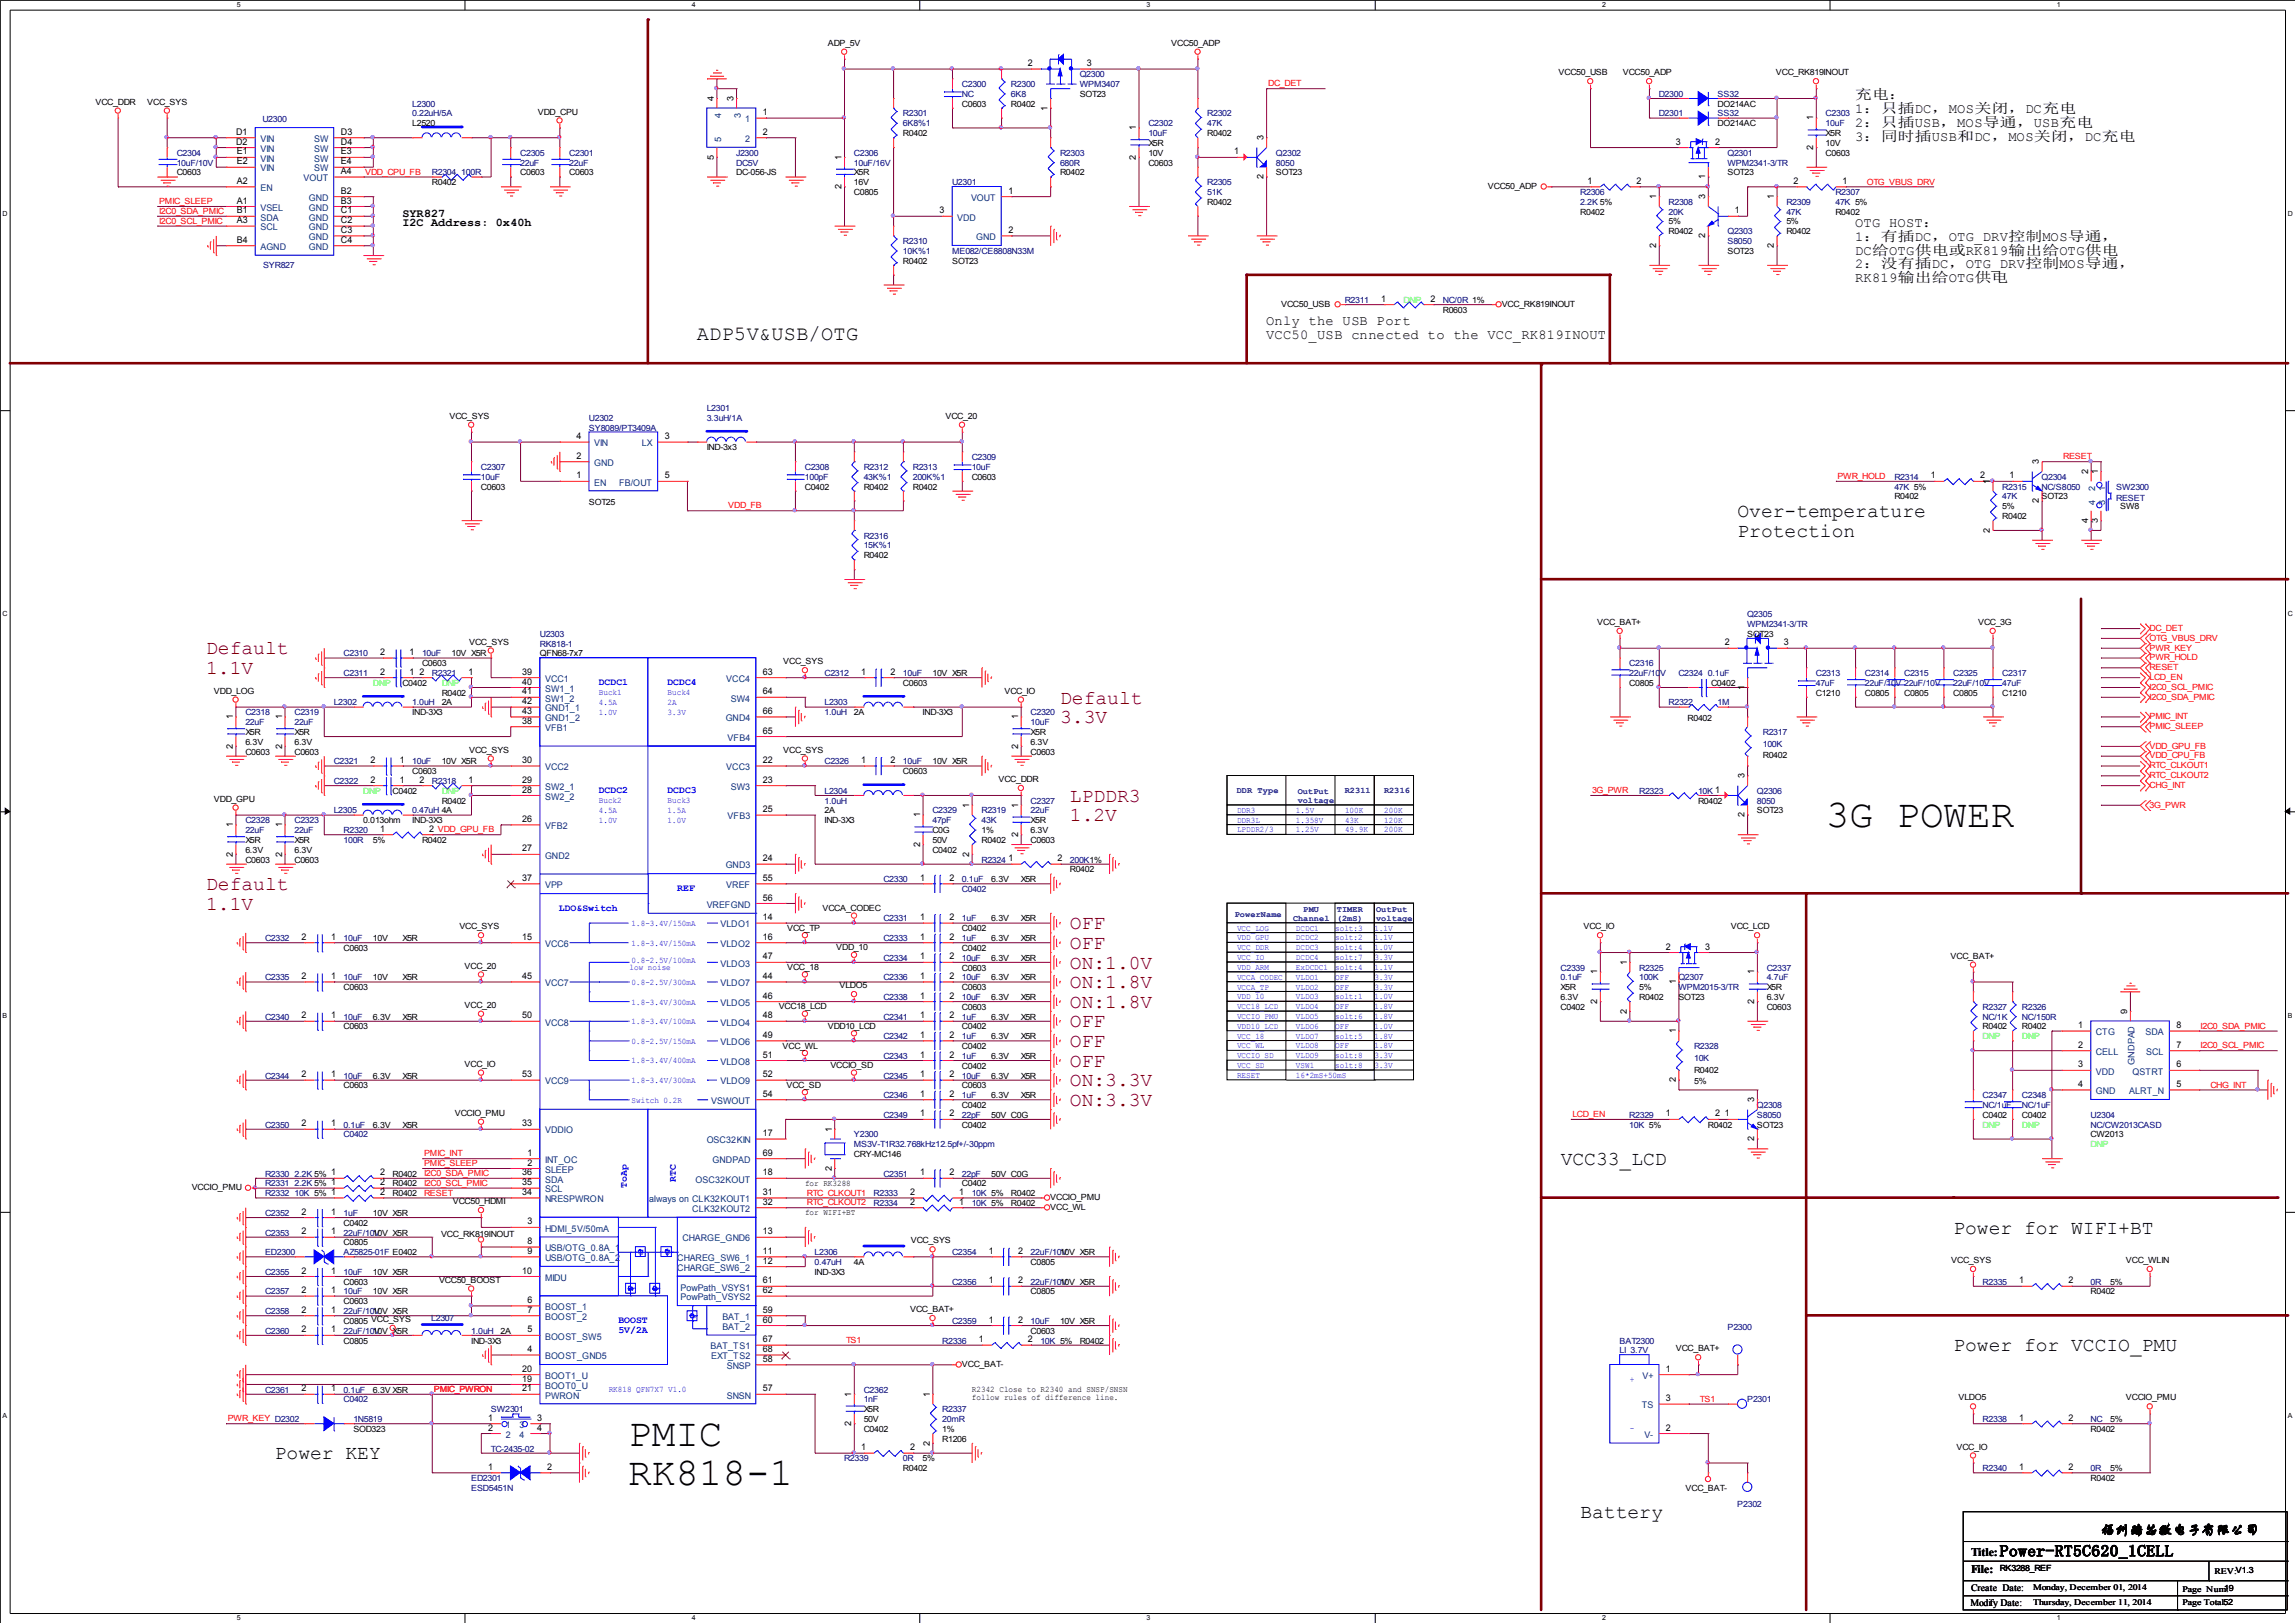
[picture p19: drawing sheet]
<svg xmlns="http://www.w3.org/2000/svg" width="297mm" height="210mm" viewBox="0 0 297 210" stroke-linecap="round" stroke-linejoin="round" font-family="sans-serif">
<defs><g id="words">
<g font-size="5.1">
<text x="236.2" y="107">3G POWER</text>
<text x="81.3" y="187">PMIC</text>
<text x="81.3" y="192.1">RK818-1</text>
</g>
<text font-size="2.6" x="90.2" y="44">ADP5V&amp;USB/OTG</text>
<g font-size="2.5">
<text x="224.8" y="66.9">Over-temperature</text>
<text x="224.8" y="69.4">Protection</text>
<text x="201.9" y="150.7">VCC33_LCD</text>
<text x="252.7" y="159.6">Power for WIFI+BT</text>
<text x="252.7" y="174.8">Power for VCCIO_PMU</text>
<text x="35.6" y="188.8">Power KEY</text>
<text x="204.5" y="196.4">Battery</text>
</g>
<g font-size="2.5" fill="#800000">
<text x="26.7" y="84.7">Default</text>
<text x="26.7" y="87.2">1.1V</text>
<text x="137.2" y="91">Default</text>
<text x="137.2" y="93.6">3.3V</text>
<text x="138.4" y="103.7">LPDDR3</text>
<text x="138.4" y="106.3">1.2V</text>
<text x="26.7" y="115.1">Default</text>
<text x="26.7" y="117.7">1.1V</text>
<text x="138.4" y="120.2">OFF</text>
<text x="138.4" y="125.3">ON:1.0V</text>
<text x="138.4" y="122.8">OFF</text>
<text x="138.4" y="127.8">ON:1.8V</text>
<text x="138.4" y="130.4">ON:1.8V</text>
<text x="138.4" y="132.9">OFF</text>
<text x="138.4" y="135.5">OFF</text>
<text x="138.4" y="138">OFF</text>
<text x="138.4" y="143.1">ON:3.3V</text>
<text x="138.4" y="140.5">ON:3.3V</text>
</g>
<text font-size="2" x="258.7" y="201.3">Power-RT5C620_1CELL</text>
<g font-size="1.8">
<text x="240" y="12.9">充电：</text>
<text x="240" y="14.6">1：只插DC，MOS关闭，DC充电</text>
<text x="240" y="16.4">2：只插USB，MOS导通，USB充电</text>
<text x="240" y="18.2">3：同时插USB和DC，MOS关闭，DC充电</text>
<text x="240" y="29.4">OTG HOST：</text>
<text x="240" y="31.2">1：有插DC，OTG_DRV控制MOS导通，</text>
<text x="240" y="32.9">DC给OTG供电或RK819输出给OTG供电</text>
<text x="240" y="34.7">2：没有插DC，OTG_DRV控制MOS导通，</text>
<text x="240" y="36.5">RK819输出给OTG供电</text>
<text x="163.8" y="42.1">Only the USB Port</text>
<text x="163.8" y="43.9">VCC50_USB cnnected to the VCC_RK819INOUT</text>
<text x="271.8" y="198.5">福州瑞芯微电子有限公司</text>
</g>
<g font-size="1.5">
<text x="52.1" y="28">SYR827</text>
<text x="52.1" y="29.3">I2C Address: 0x40h</text>
<text x="255" y="201.3">Title:</text>
<text x="255" y="203.5">File:</text>
</g>
<g font-size="1.3" fill="#00f">
<text x="77.5" y="88.6">DCDC1</text>
<text x="86.3" y="88.6">DCDC4</text>
<text x="77.5" y="102.6">DCDC2</text>
<text x="86.3" y="102.6">DCDC3</text>
<text x="72.3" y="117.9">LDO&amp;Switch</text>
<text x="87.6" y="115.3">REF</text>
<text x="81.1" y="153.7" transform="rotate(-90 81.1 153.7)">ToAp</text>
<text x="87.5" y="152.9" transform="rotate(-90 87.5 152.9)">RTC</text>
<text x="80" y="172.5">5V/2A</text>
<text x="80" y="171.2">BOOST</text>
</g>
<g font-size="1.3">
<text x="254.9" y="207.8">Modify Date:</text>
<text x="255" y="205.8">Create Date:</text>
</g>
<g font-size="1.2">
<text x="133" y="8.6">2</text>
<text x="140.6" y="8.6">3</text>
<text x="30.6" y="17.4">D1</text>
<text x="44.1" y="17.4">D3</text>
<text x="92.4" y="13" transform="rotate(-90 92.4 13)">4</text>
<text x="94.9" y="13" transform="rotate(-90 94.9 13)">3</text>
<text x="98.7" y="14.9">1</text>
<text x="98.7" y="17.4">2</text>
<text x="135.5" y="14.3" transform="rotate(-90 135.5 14.3)">1</text>
<text x="147" y="16.8" transform="rotate(-90 147 16.8)">1</text>
<text x="234.6" y="15.6" transform="rotate(-90 234.6 15.6)">1</text>
<text x="30.6" y="18.7">D2</text>
<text x="30.6" y="20">E1</text>
<text x="30.6" y="21.3">E2</text>
<text x="30.6" y="23.8">A2</text>
<text x="44.1" y="22.5">A4</text>
<text x="44.1" y="18.7">D4</text>
<text x="44.1" y="20">E3</text>
<text x="44.1" y="21.3">E4</text>
<text x="92.4" y="20.7" transform="rotate(-90 92.4 20.7)">5</text>
<text x="108.9" y="20.7" transform="rotate(-90 108.9 20.7)">1</text>
<text x="147" y="20.7" transform="rotate(-90 147 20.7)">2</text>
<text x="159.7" y="20">1</text>
<text x="163.5" y="23.2" transform="rotate(-90 163.5 23.2)">2</text>
<text x="163.5" y="18.1" transform="rotate(-90 163.5 18.1)">3</text>
<text x="205.4" y="23.8">1</text>
<text x="211.7" y="23.8">2</text>
<text x="216.8" y="18.7">3</text>
<text x="220.6" y="23.2" transform="rotate(-90 220.6 23.2)">1</text>
<text x="221.9" y="18.7">2</text>
<text x="232" y="23.8">2</text>
<text x="234.6" y="19.4" transform="rotate(-90 234.6 19.4)">2</text>
<text x="238.4" y="23.8">1</text>
<text x="30.6" y="26.3">A1</text>
<text x="30.6" y="27.6">B1</text>
<text x="30.6" y="28.9">A3</text>
<text x="44.1" y="25.1">B2</text>
<text x="44.1" y="26.3">B3</text>
<text x="44.1" y="27.6">C1</text>
<text x="44.1" y="28.9">C2</text>
<text x="108.9" y="24.5" transform="rotate(-90 108.9 24.5)">2</text>
<text x="121.6" y="27.6">3</text>
<text x="130.5" y="25.1">1</text>
<text x="214.3" y="25.7" transform="rotate(-90 214.3 25.7)">1</text>
<text x="220.6" y="25.7" transform="rotate(-90 220.6 25.7)">3</text>
<text x="224.4" y="27.6">1</text>
<text x="229.5" y="25.7" transform="rotate(-90 229.5 25.7)">1</text>
<text x="30.6" y="31.4">B4</text>
<text x="44.1" y="30.1">C3</text>
<text x="44.1" y="31.4">C4</text>
<text x="130.5" y="30.1">2</text>
<text x="214.3" y="32.1" transform="rotate(-90 214.3 32.1)">2</text>
<text x="220.6" y="30.8" transform="rotate(-90 220.6 30.8)">2</text>
<text x="229.5" y="32.1" transform="rotate(-90 229.5 32.1)">2</text>
<text x="178.7" y="39">1</text>
<text x="185.1" y="39">2</text>
<text x="74.6" y="59.4">2</text>
<text x="74.6" y="56.8">4</text>
<text x="86" y="56.8">3</text>
<text x="74.6" y="61.9">1</text>
<text x="86" y="61.9">5</text>
<text x="249.8" y="61.9">1</text>
<text x="256.2" y="61.9">2</text>
<text x="257.4" y="62.6" transform="rotate(-90 257.4 62.6)">1</text>
<text x="260" y="61.9">1</text>
<text x="263.8" y="65.1" transform="rotate(-90 263.8 65.1)">2</text>
<text x="263.8" y="60" transform="rotate(-90 263.8 60)">3</text>
<text x="270.1" y="61.3" transform="rotate(-90 270.1 61.3)">2</text>
<text x="271.4" y="61.3" transform="rotate(-90 271.4 61.3)">1</text>
<text x="257.4" y="68.9" transform="rotate(-90 257.4 68.9)">2</text>
<text x="270.1" y="67.6" transform="rotate(-90 270.1 67.6)">4</text>
<text x="271.4" y="67.6" transform="rotate(-90 271.4 67.6)">3</text>
<text x="223.2" y="83.5">2</text>
<text x="230.8" y="83.5">3</text>
<text x="49.2" y="87.3">2</text>
<text x="49.2" y="84.8">2</text>
<text x="53" y="87.3">1</text>
<text x="53" y="84.8">1</text>
<text x="54.3" y="87.3">2</text>
<text x="60.6" y="87.3">1</text>
<text x="67.6" y="87.3">39</text>
<text x="67.6" y="88.6">40</text>
<text x="67.6" y="89.8">41</text>
<text x="98.7" y="89.8">64</text>
<text x="98.7" y="87.3">63</text>
<text x="111.4" y="87.3">1</text>
<text x="115.2" y="87.3">2</text>
<text x="225.7" y="89.2" transform="rotate(-90 225.7 89.2)">1</text>
<text x="30.1" y="93" transform="rotate(-90 30.1 93)">1</text>
<text x="36.5" y="93" transform="rotate(-90 36.5 93)">1</text>
<text x="67.6" y="93.6">38</text>
<text x="67.6" y="91.1">42</text>
<text x="67.6" y="92.4">43</text>
<text x="98.7" y="92.4">66</text>
<text x="98.7" y="94.9">65</text>
<text x="131.7" y="93" transform="rotate(-90 131.7 93)">1</text>
<text x="30.1" y="96.9" transform="rotate(-90 30.1 96.9)">2</text>
<text x="36.5" y="96.9" transform="rotate(-90 36.5 96.9)">2</text>
<text x="47.9" y="98.7">2</text>
<text x="47.9" y="101.3">2</text>
<text x="51.7" y="98.7">1</text>
<text x="51.7" y="101.3">1</text>
<text x="54.3" y="101.3">2</text>
<text x="60.6" y="101.3">1</text>
<text x="67.6" y="98.7">30</text>
<text x="67.6" y="101.3">29</text>
<text x="98.7" y="101.3">23</text>
<text x="98.7" y="98.7">22</text>
<text x="111.4" y="98.7">1</text>
<text x="115.2" y="98.7">2</text>
<text x="131.7" y="96.9" transform="rotate(-90 131.7 96.9)">2</text>
<text x="225.7" y="100.7" transform="rotate(-90 225.7 100.7)">3</text>
<text x="30.1" y="107" transform="rotate(-90 30.1 107)">1</text>
<text x="36.5" y="107" transform="rotate(-90 36.5 107)">1</text>
<text x="49.2" y="107.6">1</text>
<text x="55.5" y="107.6">2 VDD_GPU_FB</text>
<text x="67.6" y="102.5">28</text>
<text x="67.6" y="106.3">26</text>
<text x="98.7" y="105.1">25</text>
<text x="119" y="105.7" transform="rotate(-90 119 105.7)">1</text>
<text x="125.4" y="104.5" transform="rotate(-90 125.4 104.5)">1</text>
<text x="131.7" y="104.5" transform="rotate(-90 131.7 104.5)">1</text>
<text x="225.7" y="105.7" transform="rotate(-90 225.7 105.7)">2</text>
<text x="30.1" y="110.8" transform="rotate(-90 30.1 110.8)">2</text>
<text x="36.5" y="110.8" transform="rotate(-90 36.5 110.8)">2</text>
<text x="67.6" y="110.2">27</text>
<text x="67.6" y="114">37</text>
<text x="98.7" y="111.4">24</text>
<text x="98.7" y="114">55</text>
<text x="119" y="109.6" transform="rotate(-90 119 109.6)">2</text>
<text x="119" y="114">1</text>
<text x="122.8" y="114">2</text>
<text x="125.4" y="110.8" transform="rotate(-90 125.4 110.8)">2</text>
<text x="130.5" y="111.4">1</text>
<text x="131.7" y="108.3" transform="rotate(-90 131.7 108.3)">2</text>
<text x="136.8" y="111.4">2</text>
<text x="98.7" y="119">14</text>
<text x="98.7" y="116.5">56</text>
<text x="119" y="119">1</text>
<text x="122.8" y="119">2</text>
<text x="39" y="121.6">2</text>
<text x="42.8" y="121.6">1</text>
<text x="67.6" y="121.6">15</text>
<text x="98.7" y="124.1">47</text>
<text x="98.7" y="121.6">16</text>
<text x="119" y="124.1">1</text>
<text x="119" y="121.6">1</text>
<text x="122.8" y="124.1">2</text>
<text x="122.8" y="121.6">2</text>
<text x="210.5" y="124.8" transform="rotate(-90 210.5 124.8)">1</text>
<text x="215.5" y="122.9">2</text>
<text x="220.6" y="122.9">3</text>
<text x="39" y="131.7">2</text>
<text x="39" y="126.7">2</text>
<text x="42.8" y="131.7">1</text>
<text x="42.8" y="126.7">1</text>
<text x="67.6" y="126.7">45</text>
<text x="67.6" y="131.7">50</text>
<text x="98.7" y="126.7">44</text>
<text x="98.7" y="131.7">48</text>
<text x="98.7" y="129.2">46</text>
<text x="119" y="129.2">1</text>
<text x="119" y="131.7">1</text>
<text x="119" y="126.7">1</text>
<text x="122.8" y="129.2">2</text>
<text x="122.8" y="131.7">2</text>
<text x="122.8" y="126.7">2</text>
<text x="206.7" y="129.9" transform="rotate(-90 206.7 129.9)">2</text>
<text x="206.7" y="126.1" transform="rotate(-90 206.7 126.1)">1</text>
<text x="210.5" y="131.1" transform="rotate(-90 210.5 131.1)">2</text>
<text x="216.8" y="127.3" transform="rotate(-90 216.8 127.3)">1</text>
<text x="227" y="129.9" transform="rotate(-90 227 129.9)">2</text>
<text x="227" y="126.1" transform="rotate(-90 227 126.1)">1</text>
<text x="275.2" y="131.1" transform="rotate(-90 275.2 131.1)">9</text>
<text x="98.7" y="136.8">51</text>
<text x="98.7" y="134.3">49</text>
<text x="119" y="136.8">1</text>
<text x="119" y="134.3">1</text>
<text x="122.8" y="136.8">2</text>
<text x="122.8" y="134.3">2</text>
<text x="216.8" y="133.7" transform="rotate(-90 216.8 133.7)">1</text>
<text x="268.9" y="133">1</text>
<text x="268.9" y="135.6">2</text>
<text x="281.6" y="135.6">7</text>
<text x="281.6" y="133">8</text>
<text x="39" y="139.4">2</text>
<text x="42.8" y="139.4">1</text>
<text x="67.6" y="139.4">53</text>
<text x="98.7" y="141.9">54</text>
<text x="98.7" y="139.4">52</text>
<text x="119" y="141.9">1</text>
<text x="119" y="139.4">1</text>
<text x="122.8" y="141.9">2</text>
<text x="122.8" y="139.4">2</text>
<text x="216.8" y="140" transform="rotate(-90 216.8 140)">2</text>
<text x="227" y="142.6" transform="rotate(-90 227 142.6)">3</text>
<text x="268.9" y="138.1">3</text>
<text x="268.9" y="140.6">4</text>
<text x="281.6" y="140.6">5</text>
<text x="281.6" y="138.1">6</text>
<text x="39" y="145.7">2</text>
<text x="42.8" y="145.7">1</text>
<text x="67.6" y="145.7">33</text>
<text x="68.2" y="149.5">1</text>
<text x="98.7" y="149.5">69</text>
<text x="98.7" y="147">17</text>
<text x="107.6" y="146.4" transform="rotate(-90 107.6 146.4)">1</text>
<text x="119" y="144.4">1</text>
<text x="122.8" y="144.4">2</text>
<text x="215.5" y="144.4">1</text>
<text x="221.9" y="144.4">2</text>
<text x="223.2" y="144.4">1</text>
<text x="227" y="147.7" transform="rotate(-90 227 147.7)">2</text>
<text x="49.2" y="153.3">2</text>
<text x="49.2" y="152.1">2</text>
<text x="49.2" y="154.6">2</text>
<text x="67.6" y="152.1">36</text>
<text x="67.6" y="153.3">35</text>
<text x="67.6" y="154.6">34</text>
<text x="68.2" y="150.8">2</text>
<text x="98.7" y="152.1">18</text>
<text x="98.7" y="155.9">32</text>
<text x="98.7" y="154.6">31</text>
<text x="107.6" y="151.5" transform="rotate(-90 107.6 151.5)">2</text>
<text x="117.8" y="154.6">2</text>
<text x="117.8" y="155.9">2</text>
<text x="119" y="152.1">1</text>
<text x="122.8" y="152.1">2</text>
<text x="124.1" y="154.6">1</text>
<text x="124.1" y="155.9">1</text>
<text x="39" y="157.1">2</text>
<text x="39" y="159.7">2</text>
<text x="42.8" y="157.1">1</text>
<text x="42.8" y="159.7">1</text>
<text x="68.2" y="158.4">3</text>
<text x="68.2" y="161">8</text>
<text x="98.7" y="159.7">13</text>
<text x="39" y="164.8">2</text>
<text x="39" y="167.3">2</text>
<text x="42.8" y="164.8">1</text>
<text x="42.8" y="167.3">1</text>
<text x="67.6" y="164.8">10</text>
<text x="68.2" y="162.2">9</text>
<text x="98.7" y="167.3">62</text>
<text x="98.7" y="163.5">12</text>
<text x="98.7" y="166">61</text>
<text x="98.7" y="162.2">11</text>
<text x="127.9" y="162.2">1</text>
<text x="127.9" y="166">1</text>
<text x="131.7" y="162.2">2</text>
<text x="131.7" y="166">2</text>
<text x="261.3" y="166">1</text>
<text x="267.6" y="166">2</text>
<text x="39" y="169.8">2</text>
<text x="39" y="172.4">2</text>
<text x="42.8" y="169.8">1</text>
<text x="42.8" y="172.4">1</text>
<text x="68.2" y="168.6">6</text>
<text x="68.2" y="169.8">7</text>
<text x="68.2" y="172.4">5</text>
<text x="98.7" y="171.1">60</text>
<text x="98.7" y="169.8">59</text>
<text x="98.7" y="173.7">67</text>
<text x="126.6" y="173.7">1</text>
<text x="127.9" y="171.1">1</text>
<text x="131.7" y="171.1">2</text>
<text x="133" y="173.7">2</text>
<text x="67.6" y="178.7">19</text>
<text x="67.6" y="177.5">20</text>
<text x="68.2" y="174.9">4</text>
<text x="98.7" y="174.9">68</text>
<text x="98.7" y="176.2">58</text>
<text x="215.5" y="177.5">1</text>
<text x="39" y="180">2</text>
<text x="42.8" y="180">1</text>
<text x="63.2" y="183.8">1</text>
<text x="63.2" y="185.1">2</text>
<text x="67.6" y="180">21</text>
<text x="69.5" y="183.8">3</text>
<text x="69.5" y="185.1">4</text>
<text x="98.7" y="180">57</text>
<text x="110.1" y="184.5" transform="rotate(-90 110.1 184.5)">2</text>
<text x="110.1" y="180.7" transform="rotate(-90 110.1 180.7)">1</text>
<text x="120.3" y="180.7" transform="rotate(-90 120.3 180.7)">1</text>
<text x="215.5" y="181.3">3</text>
<text x="215.5" y="185.1">2</text>
<text x="261.3" y="183.8">1</text>
<text x="267.6" y="183.8">2</text>
<text x="63.2" y="190.2">1</text>
<text x="70.8" y="190.2">2</text>
<text x="111.4" y="187.6">1</text>
<text x="117.8" y="187.6">2</text>
<text x="120.3" y="187" transform="rotate(-90 120.3 187)">2</text>
<text x="261.3" y="190.2">1</text>
<text x="267.6" y="190.2">2</text>
</g>
<g font-size="1.2" fill="#004080">
<text x="93.3" y="15.3" transform="rotate(-90 93.3 15.3)">4</text>
<text x="95.8" y="15.3" transform="rotate(-90 95.8 15.3)">3</text>
<text x="96.4" y="15.8">1</text>
<text x="33.7" y="18.4">VIN</text>
<text x="33.7" y="19.6">VIN</text>
<text x="33.7" y="20.9">VIN</text>
<text x="33.7" y="22.2">VIN</text>
<text x="39.3" y="23.5">VOUT</text>
<text x="40.6" y="18.4">SW</text>
<text x="40.6" y="19.6">SW</text>
<text x="40.6" y="20.9">SW</text>
<text x="40.6" y="22.2">SW</text>
<text x="93.3" y="18.4" transform="rotate(-90 93.3 18.4)">5</text>
<text x="96.4" y="18.4">2</text>
<text x="33.7" y="27.3">VSEL</text>
<text x="33.7" y="24.7">EN</text>
<text x="33.7" y="28.5">SDA</text>
<text x="33.7" y="29.8">SCL</text>
<text x="40" y="26">GND</text>
<text x="40" y="27.3">GND</text>
<text x="40" y="28.5">GND</text>
<text x="40" y="29.8">GND</text>
<text x="123.9" y="28.5">VDD</text>
<text x="125.6" y="26">VOUT</text>
<text x="33.7" y="32.3">AGND</text>
<text x="40" y="31.1">GND</text>
<text x="40" y="32.3">GND</text>
<text x="126.3" y="31.1">GND</text>
<text x="76.9" y="57.7">VIN</text>
<text x="83.1" y="57.7">LX</text>
<text x="76.9" y="62.8">EN</text>
<text x="76.9" y="60.3">GND</text>
<text x="80.1" y="62.8">FB/OUT</text>
<text x="271.1" y="65.4" transform="rotate(-90 271.1 65.4)">4</text>
<text x="271.1" y="63.6" transform="rotate(-90 271.1 63.6)">2</text>
<text x="272.3" y="65.4" transform="rotate(-90 272.3 65.4)">3</text>
<text x="272.3" y="63.6" transform="rotate(-90 272.3 63.6)">1</text>
<text x="70.5" y="88.2">VCC1</text>
<text x="70.5" y="89.5">SW1_1</text>
<text x="94" y="88.2">VCC4</text>
<text x="70.5" y="90.8">SW1_2</text>
<text x="70.5" y="94.6">VFB1</text>
<text x="70.5" y="92">GND1_1</text>
<text x="70.5" y="93.3">GND1_2</text>
<text x="93.9" y="93.3">GND4</text>
<text x="94.1" y="95.8">VFB4</text>
<text x="94.6" y="90.8">SW4</text>
<text x="70.5" y="99.7">VCC2</text>
<text x="94" y="99.7">VCC3</text>
<text x="70.5" y="102.2">SW2_1</text>
<text x="70.5" y="103.5">SW2_2</text>
<text x="70.5" y="107.3">VFB2</text>
<text x="94.1" y="106">VFB3</text>
<text x="94.6" y="102.2">SW3</text>
<text x="70.5" y="111.1">GND2</text>
<text x="93.9" y="112.4">GND3</text>
<text x="70.5" y="114.9">VPP</text>
<text x="91.4" y="117.4">VREFGND</text>
<text x="93.2" y="120">VLDO1</text>
<text x="94" y="114.9">VREF</text>
<text x="70.5" y="122.5">VCC6</text>
<text x="93.2" y="125.1">VLDO3</text>
<text x="93.2" y="122.5">VLDO2</text>
<text x="70.5" y="127.6">VCC7</text>
<text x="93.2" y="127.6">VLDO7</text>
<text x="93.2" y="130.1">VLDO5</text>
<text x="70.5" y="132.7">VCC8</text>
<text x="93.2" y="137.8">VLDO8</text>
<text x="93.2" y="135.2">VLDO6</text>
<text x="93.2" y="132.7">VLDO4</text>
<text x="271.2" y="133.9">CTG</text>
<text x="271.2" y="136.5">CELL</text>
<text x="276.2" y="137.8" transform="rotate(-90 276.2 137.8)">GNDPAD</text>
<text x="277.6" y="133.9">SDA</text>
<text x="277.7" y="136.5">SCL</text>
<text x="70.5" y="140.3">VCC9</text>
<text x="92" y="142.8">VSWOUT</text>
<text x="93.2" y="140.3">VLDO9</text>
<text x="271.2" y="139">VDD</text>
<text x="271.2" y="141.6">GND</text>
<text x="275.5" y="141.6">ALRT_N</text>
<text x="275.9" y="139">QSTRT</text>
<text x="70.5" y="146.6">VDDIO</text>
<text x="91.4" y="147.9">OSC32KIN</text>
<text x="70.5" y="153">SDA</text>
<text x="70.5" y="154.3">SCL</text>
<text x="70.5" y="151.7">SLEEP</text>
<text x="70.5" y="155.5">NRESPWRON</text>
<text x="70.5" y="150.5">INT_OC</text>
<text x="84" y="155.5">always on CLK32KOUT1</text>
<text x="90" y="153">OSC32KOUT</text>
<text x="92.2" y="150.5">GNDPAD</text>
<text x="70.5" y="159.3">HDMI_5V/50mA</text>
<text x="70.5" y="161.9">USB/OTG_0.8A_1</text>
<text x="88.3" y="160.6">CHARGE_GND6</text>
<text x="89.6" y="156.8">CLK32KOUT2</text>
<text x="70.5" y="163.2">USB/OTG_0.8A_2</text>
<text x="70.5" y="165.7">MIDU</text>
<text x="87.6" y="164.4">CHARGE_SW6_2</text>
<text x="87.6" y="163.2">CHAREG_SW6_1</text>
<text x="88" y="167">PowPath_VSYS1</text>
<text x="70.5" y="169.5">BOOST_1</text>
<text x="70.5" y="170.8">BOOST_2</text>
<text x="70.5" y="173.3">BOOST_SW5</text>
<text x="88" y="168.2">PowPath_VSYS2</text>
<text x="93.5" y="172">BAT_2</text>
<text x="93.5" y="170.8">BAT_1</text>
<text x="70.5" y="179.7">BOOT0_U</text>
<text x="70.5" y="178.4">BOOT1_U</text>
<text x="70.5" y="175.9">BOOST_GND5</text>
<text x="91.9" y="174.6">BAT_TS1</text>
<text x="92" y="175.9">EXT_TS2</text>
<text x="94.1" y="177.1">SNSP</text>
<text x="212.5" y="178.4">V+</text>
<text x="65.4" y="184.7">1</text>
<text x="67.2" y="184.7">3</text>
<text x="70.5" y="180.9">PWRON</text>
<text x="94.1" y="180.9">SNSN</text>
<text x="212.4" y="182.2">TS</text>
<text x="65.4" y="186">2</text>
<text x="67.2" y="186">4</text>
<text x="212.7" y="186">V-</text>
</g>
<g font-size="1.1">
<text x="107.1" y="5.9">ADP_5V</text>
<text x="151.5" y="5.9">VCC50_ADP</text>
<text x="201.7" y="9.7">VCC50_USB</text>
<text x="210" y="9.7">VCC50_ADP</text>
<text x="229.8" y="9.7">VCC_RK819INOUT</text>
<text x="12.4" y="13.5">VCC_DDR</text>
<text x="19" y="13.5">VCC_SYS</text>
<text x="53.3" y="16.3">L2520</text>
<text x="69.6" y="14.8">VDD_CPU</text>
<text x="116.8" y="17.6">R0402</text>
<text x="124.4" y="13.8">C0603</text>
<text x="130.8" y="13.8">R0402</text>
<text x="139.7" y="12.5">SOT23</text>
<text x="156.2" y="17.6">R0402</text>
<text x="222.2" y="16.3">DO214AC</text>
<text x="222.2" y="13.8">DO214AC</text>
<text x="236.2" y="17.6">X5R</text>
<text x="22.9" y="22.7">C0603</text>
<text x="55.9" y="24">R0402</text>
<text x="67.3" y="22.7">C0603</text>
<text x="73.7" y="22.7">C0603</text>
<text x="95.2" y="22.7">DC-056-JS</text>
<text x="110.5" y="22.7">X5R</text>
<text x="110.5" y="24">16V</text>
<text x="137.1" y="22.7">R0402</text>
<text x="148.6" y="21.4">C0603</text>
<text x="148.6" y="18.9">X5R</text>
<text x="148.6" y="20.2">10V</text>
<text x="165.1" y="22.7">SOT23</text>
<text x="223.5" y="22.7">SOT23</text>
<text x="236.2" y="20.2">C0603</text>
<text x="236.2" y="18.9">10V</text>
<text x="110.5" y="25.2">C0805</text>
<text x="156.2" y="26.5">R0402</text>
<text x="192.5" y="24.5">VCC50_ADP</text>
<text x="204.5" y="27.8">R0402</text>
<text x="215.9" y="29">5%</text>
<text x="231.1" y="29">5%</text>
<text x="237.5" y="27.8">R0402</text>
<text x="116.8" y="34.1">R0402</text>
<text x="123.2" y="34.1">SOT23</text>
<text x="215.9" y="30.3">R0402</text>
<text x="223.5" y="32.9">SOT23</text>
<text x="231.1" y="30.3">R0402</text>
<text x="165.8" y="39.7">VCC50_USB</text>
<text x="186.7" y="40.5">R0603</text>
<text x="194.3" y="39.7">VCC_RK819INOUT</text>
<text x="58.2" y="54.2">VCC_SYS</text>
<text x="91.4" y="58.3">IND-3x3</text>
<text x="122.3" y="54.2">VCC_20</text>
<text x="62.2" y="63.3">C0603</text>
<text x="76.2" y="65.3">SOT25</text>
<text x="104.1" y="63.3">C0402</text>
<text x="111.7" y="63.3">R0402</text>
<text x="118.1" y="63.3">R0402</text>
<text x="125.7" y="62.1">C0603</text>
<text x="245.1" y="64.6">R0402</text>
<text x="259.1" y="65.9">5%</text>
<text x="264.1" y="64.6">SOT23</text>
<text x="274.3" y="65.9">SW8</text>
<text x="259.1" y="67.1">R0402</text>
<text x="111.7" y="72.2">R0402</text>
<text x="60.7" y="83.4">VCC_SYS</text>
<text x="206.7" y="80.9">VCC_BAT+</text>
<text x="226" y="82.4">SOT23</text>
<text x="255.9" y="80.9">VCC_3G</text>
<text x="27.7" y="89.7">VDD_LOG</text>
<text x="52.1" y="88.7">C0402</text>
<text x="54.6" y="86.2">C0603</text>
<text x="58.4" y="84.9">10V X5R</text>
<text x="69.8" y="84.9">QFN68-7x7</text>
<text x="101.3" y="85.9">VCC_SYS</text>
<text x="116.8" y="88.7">C0603</text>
<text x="120.6" y="87.5">10V X5R</text>
<text x="130" y="89.7">VCC_IO</text>
<text x="210.8" y="88.7">C0805</text>
<text x="221.4" y="88.7">C0402</text>
<text x="31.7" y="95.1">X5R</text>
<text x="38.1" y="95.1">X5R</text>
<text x="53.3" y="92.5">IND-3X3</text>
<text x="57.1" y="90">R0402</text>
<text x="57.1" y="91.3">2A</text>
<text x="110.5" y="92.5">2A</text>
<text x="119.4" y="92.5">IND-3X3</text>
<text x="133.3" y="95.1">X5R</text>
<text x="218.3" y="93.2">R0402</text>
<text x="234.9" y="90">C1210</text>
<text x="241.3" y="90">C0805</text>
<text x="246.4" y="90">C0805</text>
<text x="252.7" y="90">C0805</text>
<text x="259.1" y="90">C1210</text>
<text x="31.7" y="97.6">C0603</text>
<text x="31.7" y="96.4">6.3V</text>
<text x="38.1" y="97.6">C0603</text>
<text x="38.1" y="96.4">6.3V</text>
<text x="53.3" y="100.2">C0603</text>
<text x="57.1" y="98.9">10V X5R</text>
<text x="60.7" y="97.4">VCC_SYS</text>
<text x="101.3" y="97.4">VCC_SYS</text>
<text x="116.8" y="100.2">C0603</text>
<text x="120.6" y="98.9">10V X5R</text>
<text x="129.2" y="101.2">VCC_DDR</text>
<text x="133.3" y="97.6">C0603</text>
<text x="133.3" y="96.4">6.3V</text>
<text x="228.1" y="98.1">R0402</text>
<text x="27.7" y="103.7">VDD_GPU</text>
<text x="47" y="106.5">0.013ohm</text>
<text x="50.8" y="102.7">C0402</text>
<text x="53.3" y="106.5">IND-3X3</text>
<text x="57.1" y="104">R0402</text>
<text x="106.7" y="106.5">IND-3X3</text>
<text x="106.7" y="105.2">2A</text>
<text x="120.6" y="107.8">C0G</text>
<text x="127" y="107.8">1%</text>
<text x="133.3" y="106.5">X5R</text>
<text x="133.3" y="107.8">6.3V</text>
<text x="219.7" y="104">R0402</text>
<text x="227.3" y="105.2">SOT23</text>
<text x="31.7" y="111.6">C0603</text>
<text x="31.7" y="109.1">X5R</text>
<text x="31.7" y="110.3">6.3V</text>
<text x="38.1" y="111.6">C0603</text>
<text x="38.1" y="109.1">X5R</text>
<text x="38.1" y="110.3">6.3V</text>
<text x="48.3" y="109.1">5%</text>
<text x="54.6" y="109.1">R0402</text>
<text x="120.6" y="110.3">C0402</text>
<text x="120.6" y="109.1">50V</text>
<text x="127" y="109.1">R0402</text>
<text x="133.3" y="109.1">C0603</text>
<text x="138.4" y="112.9">R0402</text>
<text x="106.4" y="117.9">VCCA_CODEC</text>
<text x="128.3" y="119.2">6.3V</text>
<text x="128.3" y="114.1">6.3V</text>
<text x="132.1" y="119.2">X5R</text>
<text x="132.1" y="114.1">X5R</text>
<text x="44.4" y="123">C0603</text>
<text x="48.3" y="121.8">10V</text>
<text x="52.1" y="121.8">X5R</text>
<text x="59.4" y="120.2">VCC_SYS</text>
<text x="60.1" y="125.3">VCC_20</text>
<text x="101.8" y="125.5">VCC_18</text>
<text x="101.8" y="120.4">VCC_TP</text>
<text x="108.2" y="122.9">VDD_10</text>
<text x="124.4" y="125.6">C0603</text>
<text x="124.4" y="123">C0402</text>
<text x="124.4" y="120.5">C0402</text>
<text x="128.3" y="124.3">6.3V</text>
<text x="128.3" y="121.8">6.3V</text>
<text x="132.1" y="124.3">X5R</text>
<text x="132.1" y="121.8">X5R</text>
<text x="204.9" y="120.2">VCC_IO</text>
<text x="223.9" y="120.2">VCC_LCD</text>
<text x="252.4" y="124">VCC_BAT+</text>
<text x="44.4" y="128.1">C0603</text>
<text x="48.3" y="131.9">6.3V</text>
<text x="48.3" y="126.8">10V</text>
<text x="52.1" y="131.9">X5R</text>
<text x="52.1" y="126.8">X5R</text>
<text x="60.1" y="130.4">VCC_20</text>
<text x="100.7" y="130.6">VCC18_LCD</text>
<text x="108.6" y="127.8">VLDO5</text>
<text x="124.4" y="130.6">C0603</text>
<text x="124.4" y="128.1">C0603</text>
<text x="128.3" y="129.4">6.3V</text>
<text x="128.3" y="131.9">6.3V</text>
<text x="128.3" y="126.8">6.3V</text>
<text x="132.1" y="129.4">X5R</text>
<text x="132.1" y="131.9">X5R</text>
<text x="132.1" y="126.8">X5R</text>
<text x="201.9" y="130.6">C0402</text>
<text x="201.9" y="128.1">X5R</text>
<text x="201.9" y="129.4">6.3V</text>
<text x="212.1" y="129.4">R0402</text>
<text x="212.1" y="128.1">5%</text>
<text x="217.1" y="129.4">SOT23</text>
<text x="228.6" y="130.6">C0603</text>
<text x="228.6" y="128.1">X5R</text>
<text x="228.6" y="129.4">6.3V</text>
<text x="44.4" y="133.2">C0603</text>
<text x="101.3" y="135.7">VCC_WL</text>
<text x="107.1" y="133.2">VDD10_LCD</text>
<text x="124.4" y="133.2">C0402</text>
<text x="124.4" y="135.7">C0402</text>
<text x="128.3" y="137">6.3V</text>
<text x="128.3" y="134.5">6.3V</text>
<text x="132.1" y="137">X5R</text>
<text x="132.1" y="134.5">X5R</text>
<text x="256.5" y="133.2">R0402</text>
<text x="261.6" y="133.2">R0402</text>
<text x="44.4" y="140.8">C0603</text>
<text x="48.3" y="139.5">6.3V</text>
<text x="52.1" y="139.5">X5R</text>
<text x="60.1" y="138">VCC_IO</text>
<text x="101.8" y="140.7">VCC_SD</text>
<text x="107.4" y="138.2">VCCIO_SD</text>
<text x="124.4" y="143.3">C0402</text>
<text x="124.4" y="140.8">C0603</text>
<text x="124.4" y="138.3">C0402</text>
<text x="128.3" y="142.1">6.3V</text>
<text x="128.3" y="139.5">6.3V</text>
<text x="132.1" y="142.1">X5R</text>
<text x="132.1" y="139.5">X5R</text>
<text x="219.2" y="138.8">R0402</text>
<text x="219.2" y="140.3">5%</text>
<text x="48.3" y="145.9">6.3V</text>
<text x="52.1" y="145.9">X5R</text>
<text x="58.8" y="144.4">VCCIO_PMU</text>
<text x="110.5" y="149.7">CRY-MC146</text>
<text x="124.4" y="145.9">C0402</text>
<text x="128.3" y="144.6">50V C0G</text>
<text x="221" y="145.9">R0402</text>
<text x="227.3" y="145.9">SOT23</text>
<text x="256.5" y="144.6">C0402</text>
<text x="261.6" y="144.6">C0402</text>
<text x="270.5" y="147.2">CW2013</text>
<text x="24.8" y="154">VCCIO_PMU</text>
<text x="50.8" y="153.5">R0402</text>
<text x="50.8" y="152.2">R0402</text>
<text x="50.8" y="154.8">R0402</text>
<text x="58.6" y="155.8">VCC50_HDMI</text>
<text x="104.2" y="153.4">for RK3288</text>
<text x="124.4" y="153.5">C0402</text>
<text x="128.3" y="152.2">50V C0G</text>
<text x="130.8" y="154.8">R0402</text>
<text x="135.9" y="155.3">VCCIO_PMU</text>
<text x="44.4" y="158.6">C0402</text>
<text x="44.4" y="161.1">C0805</text>
<text x="48.3" y="157.3">10V X5R</text>
<text x="48.3" y="159.9">10V X5R</text>
<text x="57.1" y="160">VCC_RK819INOUT</text>
<text x="104.2" y="157.2">for WIFI+BT</text>
<text x="117.8" y="160.9">VCC_SYS</text>
<text x="130.8" y="156">R0402</text>
<text x="135.9" y="156.5">VCC_WL</text>
<text x="44.4" y="166.2">C0603</text>
<text x="48.3" y="164.9">10V X5R</text>
<text x="48.3" y="167.5">10V X5R</text>
<text x="56.8" y="165.9">VCC50_BOOST</text>
<text x="105.4" y="164.9">IND-3X3</text>
<text x="110.5" y="163.7">4A</text>
<text x="133.3" y="163.7">C0805</text>
<text x="133.3" y="167.5">C0805</text>
<text x="137.1" y="162.4">10V X5R</text>
<text x="137.1" y="166.2">10V X5R</text>
<text x="252.5" y="163.4">VCC_SYS</text>
<text x="270.5" y="167.5">R0402</text>
<text x="273" y="166.2">5%</text>
<text x="275.1" y="163.4">VCC_WLIN</text>
<text x="44.4" y="171.3">C0805 VCC_SYS</text>
<text x="44.4" y="168.7">C0603</text>
<text x="44.4" y="173.8">C0805</text>
<text x="48.3" y="170">10V X5R</text>
<text x="48.3" y="172.6">10V X5R</text>
<text x="61" y="173.8">IND-3X3</text>
<text x="64.8" y="172.6">2A</text>
<text x="117.8" y="169.8">VCC_BAT+</text>
<text x="133.3" y="172.6">C0603</text>
<text x="137.1" y="171.3">10V X5R</text>
<text x="139.7" y="173.8">R0402</text>
<text x="124.4" y="176.9">VCC_BAT-</text>
<text x="216.8" y="174.8">VCC_BAT+</text>
<text x="45.7" y="185.3">SOD323</text>
<text x="48.3" y="180.2">6.3V X5R</text>
<text x="111.7" y="185.3">C0402</text>
<text x="111.7" y="182.7">X5R</text>
<text x="111.7" y="184">50V</text>
<text x="121.9" y="185.3">1%</text>
<text x="125.8" y="180.1">R2342 Close to R2340 and SNSP/SNSN</text>
<text x="125.8" y="181.2">follow rules of difference line.</text>
<text x="253.4" y="181.2">VLDO5</text>
<text x="270.5" y="185.3">R0402</text>
<text x="273" y="184">5%</text>
<text x="275.1" y="181.2">VCCIO_PMU</text>
<text x="116.8" y="190.3">R0402</text>
<text x="119.4" y="189.1">5%</text>
<text x="121.9" y="186.5">R1206</text>
<text x="253.1" y="187.5">VCC_IO</text>
<text x="270.5" y="191.6">R0402</text>
<text x="273" y="190.3">5%</text>
<text x="218.1" y="192.9">VCC_BAT-</text>
<text x="258.7" y="203.2">RK3288_REF</text>
<text x="286.5" y="203.6">REV:V1.3</text>
<text x="263.1" y="205.7">Monday, December 01, 2014</text>
<text x="263.1" y="207.7">Thursday, December 11, 2014</text>
<text x="282.4" y="205.9">Page Num:</text>
<text x="282.4" y="207.7">Page Total:52</text>
<text x="287.8" y="205.8">19</text>
</g>
<g font-size="1.1" fill="#000080">
<text x="124.4" y="11.3">C2300</text>
<text x="130.8" y="11.3">R2300</text>
<text x="139.7" y="10">Q2300</text>
<text x="139.7" y="11.3">WPM3407</text>
<text x="33.9" y="15.8">U2300</text>
<text x="53.3" y="13.8">L2300</text>
<text x="53.3" y="15.1">0.22uH/5A</text>
<text x="116.8" y="15.1">R2301</text>
<text x="116.8" y="16.3">6K8%1</text>
<text x="124.4" y="12.5">NC</text>
<text x="130.8" y="12.5">6K8</text>
<text x="148.6" y="16.3">C2302</text>
<text x="148.6" y="17.6">10uF</text>
<text x="156.2" y="15.1">R2302</text>
<text x="156.2" y="16.3">47K</text>
<text x="214.6" y="15.1">D2301</text>
<text x="214.6" y="12.5">D2300</text>
<text x="222.2" y="15.1">SS32</text>
<text x="222.2" y="12.5">SS32</text>
<text x="236.2" y="15.1">C2303</text>
<text x="236.2" y="16.3">10uF</text>
<text x="22.9" y="20.2">C2304</text>
<text x="22.9" y="21.4">10uF/10V</text>
<text x="55.9" y="22.7">R2304 100R</text>
<text x="67.3" y="20.2">C2305</text>
<text x="67.3" y="21.4">22uF</text>
<text x="73.7" y="20.2">C2301</text>
<text x="73.7" y="21.4">22uF</text>
<text x="95.2" y="20.2">J2300</text>
<text x="95.2" y="21.4">DC5V</text>
<text x="110.5" y="20.2">C2306</text>
<text x="110.5" y="21.4">10uF/16V</text>
<text x="123.2" y="24">U2301</text>
<text x="137.1" y="20.2">R2303</text>
<text x="137.1" y="21.4">680R</text>
<text x="156.2" y="24">R2305</text>
<text x="165.1" y="20.2">Q2302</text>
<text x="165.1" y="21.4">8050</text>
<text x="223.5" y="20.2">Q2301</text>
<text x="223.5" y="21.4">WPM2341-3/TR</text>
<text x="156.2" y="25.2">51K</text>
<text x="204.5" y="25.2">R2306</text>
<text x="204.5" y="26.5">2.2K 5%</text>
<text x="215.9" y="26.5">R2308</text>
<text x="215.9" y="27.8">20K</text>
<text x="231.1" y="26.5">R2309</text>
<text x="231.1" y="27.8">47K</text>
<text x="237.5" y="25.2">R2307</text>
<text x="237.5" y="26.5">47K 5%</text>
<text x="34" y="34.6">SYR827</text>
<text x="116.8" y="31.6">R2310</text>
<text x="116.8" y="32.9">10K%1</text>
<text x="123.2" y="32.9">ME082/CE8808N33M</text>
<text x="223.5" y="30.3">Q2303</text>
<text x="223.5" y="31.6">S8050</text>
<text x="174" y="39.2">R2311</text>
<text x="186.7" y="39.2">NC/0R 1%</text>
<text x="91.4" y="53.2">L2301</text>
<text x="76.2" y="54.4">U2302</text>
<text x="76.2" y="55.7">SY8089/PT3409A</text>
<text x="91.4" y="54.4">3.3uH/1A</text>
<text x="125.7" y="59.5">C2309</text>
<text x="62.2" y="60.8">C2307</text>
<text x="62.2" y="62.1">10uF</text>
<text x="104.1" y="60.8">C2308</text>
<text x="104.1" y="62.1">100pF</text>
<text x="111.7" y="60.8">R2312</text>
<text x="111.7" y="62.1">43K%1</text>
<text x="118.1" y="60.8">R2313</text>
<text x="118.1" y="62.1">200K%1</text>
<text x="125.7" y="60.8">10uF</text>
<text x="245.1" y="62.1">R2314</text>
<text x="245.1" y="63.3">47K 5%</text>
<text x="259.1" y="63.3">R2315</text>
<text x="259.1" y="64.6">47K</text>
<text x="264.1" y="62.1">Q2304</text>
<text x="264.1" y="63.3">NC/S8050</text>
<text x="273.8" y="64.9">RESET</text>
<text x="273.8" y="63.3">SW2300</text>
<text x="111.7" y="69.7">R2316</text>
<text x="111.7" y="71">15K%1</text>
<text x="69.8" y="83.7">RK818-1</text>
<text x="69.8" y="82.4">U2303</text>
<text x="226" y="79.8">Q2305</text>
<text x="226" y="81.1">WPM2341-3/TR</text>
<text x="44.4" y="87.5">C2311</text>
<text x="44.4" y="84.9">C2310</text>
<text x="54.6" y="84.9">10uF</text>
<text x="55.9" y="87.5">R2321</text>
<text x="106.7" y="87.5">C2312</text>
<text x="116.8" y="87.5">10uF</text>
<text x="210.8" y="86.2">C2316</text>
<text x="210.8" y="87.5">22uF/10V</text>
<text x="217.1" y="87.5">C2324 0.1uF</text>
<text x="234.9" y="87.5">C2313</text>
<text x="234.9" y="88.7">47uF</text>
<text x="241.3" y="87.5">C2314</text>
<text x="241.3" y="88.7">22uF/10V 22uF/10V</text>
<text x="246.4" y="87.5">C2315</text>
<text x="252.7" y="87.5">C2325</text>
<text x="252.7" y="88.7">22uF/10V</text>
<text x="259.1" y="87.5">C2317</text>
<text x="259.1" y="88.7">47uF</text>
<text x="31.7" y="92.5">C2318</text>
<text x="31.7" y="93.8">22uF</text>
<text x="38.1" y="92.5">C2319</text>
<text x="38.1" y="93.8">22uF</text>
<text x="43.2" y="91.3">L2302</text>
<text x="53.3" y="91.3">1.0uH</text>
<text x="106.7" y="91.3">L2303</text>
<text x="106.7" y="92.5">1.0uH</text>
<text x="133.3" y="92.5">C2320</text>
<text x="133.3" y="93.8">10uF</text>
<text x="215.9" y="91.3">R2322</text>
<text x="222.2" y="91.3">1M</text>
<text x="228.1" y="95.1">R2317</text>
<text x="43.2" y="98.9">C2321</text>
<text x="43.2" y="101.4">C2322</text>
<text x="53.3" y="98.9">10uF</text>
<text x="55.9" y="101.4">R2318</text>
<text x="106.7" y="98.9">C2326</text>
<text x="116.8" y="98.9">10uF</text>
<text x="228.1" y="96.6">100K</text>
<text x="31.7" y="106.5">C2328</text>
<text x="31.7" y="107.8">22uF</text>
<text x="38.1" y="106.5">C2323</text>
<text x="38.1" y="107.8">22uF</text>
<text x="43.2" y="105.2">L2305</text>
<text x="44.4" y="107.8">R2320</text>
<text x="53.3" y="105.2">0.47uH 4A</text>
<text x="106.7" y="102.7">L2304</text>
<text x="106.7" y="104">1.0uH</text>
<text x="120.6" y="105.2">C2329</text>
<text x="120.6" y="106.5">47pF</text>
<text x="127" y="105.2">R2319</text>
<text x="127" y="106.5">43K</text>
<text x="133.3" y="104">C2327</text>
<text x="133.3" y="105.2">22uF</text>
<text x="160" y="102.6">DDR Type</text>
<text x="167.9" y="102.8">OutPut</text>
<text x="167.9" y="103.9">voltage</text>
<text x="174" y="102.6">R2311</text>
<text x="179.1" y="102.6">R2316</text>
<text x="212.1" y="102.7">R2323</text>
<text x="219.7" y="102.7">10K 1</text>
<text x="227.3" y="102.7">Q2306</text>
<text x="227.3" y="104">8050</text>
<text x="44.4" y="109.1">100R</text>
<text x="127" y="111.6">R2324</text>
<text x="138.4" y="111.6">200K1%</text>
<text x="114.3" y="119.2">C2331</text>
<text x="114.3" y="114.1">C2330</text>
<text x="124.4" y="115.4">C0402</text>
<text x="124.4" y="119.2">1uF</text>
<text x="124.4" y="114.1">0.1uF</text>
<text x="159.8" y="118.6">PowerName</text>
<text x="167.3" y="119.1">Channel</text>
<text x="168.6" y="118">PMU</text>
<text x="173" y="118">TIMER</text>
<text x="173" y="119.1">(2mS)</text>
<text x="178.1" y="118">OutPut</text>
<text x="178.1" y="119.1">voltage</text>
<text x="34.3" y="121.8">C2332</text>
<text x="44.4" y="121.8">10uF</text>
<text x="114.3" y="124.3">C2334</text>
<text x="114.3" y="121.8">C2333</text>
<text x="124.4" y="124.3">10uF</text>
<text x="124.4" y="121.8">1uF</text>
<text x="201.9" y="125.6">C2339</text>
<text x="212.1" y="125.6">R2325</text>
<text x="228.6" y="125.6">C2337</text>
<text x="34.3" y="131.9">C2340</text>
<text x="34.3" y="126.8">C2335</text>
<text x="44.4" y="131.9">10uF</text>
<text x="44.4" y="126.8">10uF</text>
<text x="114.3" y="129.4">C2338</text>
<text x="114.3" y="131.9">C2341</text>
<text x="114.3" y="126.8">C2336</text>
<text x="124.4" y="129.4">10uF</text>
<text x="124.4" y="131.9">1uF</text>
<text x="124.4" y="126.8">10uF</text>
<text x="201.9" y="126.8">0.1uF</text>
<text x="212.1" y="126.8">100K</text>
<text x="217.1" y="126.8">Q2307</text>
<text x="217.1" y="128.1">WPM2015-3/TR</text>
<text x="228.6" y="126.8">4.7uF</text>
<text x="256.5" y="130.6">R2327</text>
<text x="256.5" y="131.9">NC/1K</text>
<text x="261.6" y="130.6">R2326</text>
<text x="261.6" y="131.9">NC/150R</text>
<text x="114.3" y="137">C2343</text>
<text x="114.3" y="134.5">C2342</text>
<text x="124.4" y="137">1uF</text>
<text x="124.4" y="134.5">1uF</text>
<text x="219.2" y="135.7">R2328</text>
<text x="219.2" y="137.2">10K</text>
<text x="34.3" y="139.5">C2344</text>
<text x="44.4" y="139.5">10uF</text>
<text x="114.3" y="142.1">C2346</text>
<text x="114.3" y="139.5">C2345</text>
<text x="124.4" y="142.1">1uF</text>
<text x="124.4" y="139.5">10uF</text>
<text x="227.3" y="143.3">Q2308</text>
<text x="256.5" y="142.1">C2347</text>
<text x="256.5" y="143.3">NC/1uF</text>
<text x="261.6" y="142.1">C2348</text>
<text x="261.6" y="143.3">NC/1uF</text>
<text x="34.3" y="145.9">C2350</text>
<text x="44.4" y="147.2">C0402</text>
<text x="44.4" y="145.9">0.1uF</text>
<text x="110.5" y="147.2">Y2300</text>
<text x="110.5" y="148.4">MS3V-T1R32.768kHz12.5pf+/-30ppm</text>
<text x="114.3" y="144.6">C2349</text>
<text x="124.4" y="144.6">22pF</text>
<text x="210.8" y="144.6">R2329</text>
<text x="210.8" y="145.9">10K 5%</text>
<text x="227.3" y="144.6">S8050</text>
<text x="270.5" y="144.6">U2304</text>
<text x="270.5" y="145.9">NC/CW2013CASD</text>
<text x="34.3" y="153.5">R2331 2.2K 5% 1</text>
<text x="34.3" y="152.2">R2330 2.2K 5% 1</text>
<text x="34.3" y="154.8">R2332 10K 5% 1</text>
<text x="113" y="154.8">R2333</text>
<text x="114.3" y="152.2">C2351</text>
<text x="124.4" y="152.2">22pF</text>
<text x="125.7" y="154.8">10K 5%</text>
<text x="34.3" y="157.3">C2352</text>
<text x="34.3" y="159.9">C2353</text>
<text x="44.4" y="157.3">1uF</text>
<text x="44.4" y="159.9">22uF/10V</text>
<text x="113" y="156">R2334</text>
<text x="125.7" y="156">10K 5%</text>
<text x="34.3" y="162.4">ED2300</text>
<text x="34.3" y="164.9">C2355</text>
<text x="34.3" y="167.5">C2357</text>
<text x="44.4" y="162.4">AZ5825-01F E0402</text>
<text x="44.4" y="164.9">10uF</text>
<text x="44.4" y="167.5">10uF</text>
<text x="105.4" y="162.4">L2306</text>
<text x="105.4" y="163.7">0.47uH</text>
<text x="123.2" y="162.4">C2354</text>
<text x="123.2" y="166.2">C2356</text>
<text x="133.3" y="162.4">22uF/10V</text>
<text x="133.3" y="166.2">22uF/10V</text>
<text x="256.5" y="166.2">R2335</text>
<text x="270.5" y="166.2">0R</text>
<text x="34.3" y="170">C2358</text>
<text x="34.3" y="172.6">C2360</text>
<text x="44.4" y="170">22uF/10V</text>
<text x="44.4" y="172.6">22uF/10V</text>
<text x="55.8" y="170.9">L2307</text>
<text x="61" y="172.6">1.0uH</text>
<text x="121.9" y="173.8">R2336</text>
<text x="123.2" y="171.3">C2359</text>
<text x="133.3" y="171.3">10uF</text>
<text x="134.6" y="173.8">10K 5%</text>
<text x="209.5" y="173.8">BAT2300</text>
<text x="223.5" y="172">P2300</text>
<text x="209.5" y="175.1">LI_3.7V</text>
<text x="34.3" y="180.2">C2361</text>
<text x="44.4" y="181.4">C0402</text>
<text x="44.4" y="180.2">0.1uF</text>
<text x="45.7" y="184">1N5819</text>
<text x="63.5" y="182.7">SW2301</text>
<text x="111.7" y="180.2">C2362</text>
<text x="111.7" y="181.4">1nF</text>
<text x="121.9" y="182.7">R2337</text>
<text x="121.9" y="184">20mR</text>
<text x="226" y="181.4">P2301</text>
<text x="256.5" y="184">R2338</text>
<text x="270.5" y="184">NC</text>
<text x="61" y="191.6">ED2301</text>
<text x="63.5" y="187.8">TC-2435-02</text>
<text x="109.2" y="189.1">R2339</text>
<text x="116.8" y="189.1">0R</text>
<text x="256.5" y="190.3">R2340</text>
<text x="270.5" y="190.3">0R</text>
<text x="61" y="192.9">ESD5451N</text>
<text x="224.8" y="194.9">P2302</text>
</g>
<g font-size="1.1" fill="#f00">
<text x="164.1" y="11.2">DC_DET</text>
<text x="47.2" y="22.6">VDD_CPU_FB</text>
<text x="241.5" y="23.9">OTG_VBUS_DRV</text>
<text x="20.6" y="26.4">PMIC_SLEEP</text>
<text x="20.6" y="29">I2C0_SCL_PMIC</text>
<text x="20.6" y="27.7">I2C0_SDA_PMIC</text>
<text x="266.9" y="59.4">RESET</text>
<text x="94.2" y="65.8">VDD_FB</text>
<text x="237.7" y="62">PWR_HOLD</text>
<text x="278.1" y="81.6">DC_DET</text>
<text x="278.1" y="82.9">OTG_VBUS_DRV</text>
<text x="278.1" y="86.7">RESET</text>
<text x="278.1" y="88">LCD_EN</text>
<text x="278.1" y="89.2">I2C0_SCL_PMIC</text>
<text x="278.1" y="84.2">PWR_KEY</text>
<text x="278.1" y="85.4">PWR_HOLD</text>
<text x="278.1" y="94.3">PMIC_SLEEP</text>
<text x="278.1" y="93">PMIC_INT</text>
<text x="278.1" y="90.5">I2C0_SDA_PMIC</text>
<text x="278.1" y="99.4">RTC_CLKOUT1</text>
<text x="278.1" y="100.7">RTC_CLKOUT2</text>
<text x="278.1" y="96.9">VDD_GPU_FB</text>
<text x="278.1" y="98.1">VDD_CPU_FB</text>
<text x="278.1" y="101.9">CHG_INT</text>
<text x="206" y="102.6">3G_PWR</text>
<text x="278.1" y="104.5">3G_PWR</text>
<text x="284.7" y="135.6">I2C0_SCL_PMIC</text>
<text x="284.7" y="133.1">I2C0_SDA_PMIC</text>
<text x="286" y="140.7">CHG_INT</text>
<text x="54.9" y="149.6">PMIC_INT</text>
<text x="203.4" y="144.5">LCD_EN</text>
<text x="54.9" y="154.7">RESET</text>
<text x="54.9" y="150.9">PMIC_SLEEP</text>
<text x="54.9" y="152.1">I2C0_SDA_PMIC</text>
<text x="54.9" y="153.4">I2C0_SCL_PMIC</text>
<text x="104.4" y="154.7">RTC_CLKOUT1</text>
<text x="104.4" y="156">RTC_CLKOUT2</text>
<text x="109.5" y="173.7">TS1</text>
<text x="29.5" y="183.9">PWR_KEY D2302</text>
<text x="56.1" y="180.1">PMIC_PWRON</text>
<text x="219.9" y="181.4">TS1</text>
</g>
<g font-size="1.1" fill="#0f0">
<text x="181.6" y="39.2">DNP</text>
<text x="48.3" y="88.7">DNP</text>
<text x="57.1" y="88.7">DNP</text>
<text x="47" y="102.7">DNP</text>
<text x="57.1" y="102.7">DNP</text>
<text x="256.5" y="134.5">DNP</text>
<text x="261.6" y="134.5">DNP</text>
<text x="256.5" y="145.9">DNP</text>
<text x="261.6" y="145.9">DNP</text>
<text x="270.5" y="148.4">DNP</text>
</g>
<g font-size="1.1" fill="#00f">
<text x="77.5" y="89.9">Buck1</text>
<text x="86.4" y="89.9">Buck4</text>
<text x="77.5" y="91.2">4.5A</text>
<text x="77.5" y="92.5">1.0V</text>
<text x="86.4" y="91.2">2A</text>
<text x="86.4" y="92.5">3.3V</text>
<text x="77.5" y="103.9">Buck2</text>
<text x="77.5" y="105.2">4.5A</text>
<text x="77.5" y="106.4">1.0V</text>
<text x="86.4" y="103.9">Buck3</text>
<text x="86.4" y="105.2">1.5A</text>
<text x="86.4" y="106.4">1.0V</text>
<text x="160" y="105.2">DDR3</text>
<text x="160" y="106.4">DDR3L</text>
<text x="160" y="107.7">LPDDR2/3</text>
<text x="167.7" y="106.4">1.358V</text>
<text x="167.7" y="105.2">1.5V</text>
<text x="167.7" y="107.7">1.25V</text>
<text x="174" y="106.4">43K</text>
<text x="174" y="105.2">100K</text>
<text x="174" y="107.7">49.9K</text>
<text x="179.1" y="106.4">120K</text>
<text x="179.1" y="107.7">200K</text>
<text x="179.1" y="105.2">200K</text>
<text x="81.7" y="119.8">1.8-3.4V/150mA</text>
<text x="81.5" y="125.5">low noise</text>
<text x="81.7" y="122.3">1.8-3.4V/150mA</text>
<text x="81.7" y="124.6">0.8-2.5V/100mA</text>
<text x="160" y="125.5">VDD_ARM</text>
<text x="160" y="120.4">VCC_LOG</text>
<text x="160" y="124.2">VCC_IO</text>
<text x="160" y="122.9">VCC_DDR</text>
<text x="160" y="121.7">VDD_GPU</text>
<text x="167.7" y="120.4">DCDC1</text>
<text x="167.7" y="122.9">DCDC3</text>
<text x="167.7" y="121.7">DCDC2</text>
<text x="167.7" y="124.2">DCDC4</text>
<text x="167.7" y="125.5">ExDCDC1</text>
<text x="172.7" y="125.5">solt:4</text>
<text x="172.7" y="121.7">solt:2</text>
<text x="172.7" y="120.4">solt:3</text>
<text x="172.7" y="124.2">solt:7</text>
<text x="172.7" y="122.9">solt:4</text>
<text x="177.8" y="122.9">1.0V</text>
<text x="177.8" y="125.5">1.1V</text>
<text x="177.8" y="121.7">1.1V</text>
<text x="177.8" y="120.4">1.1V</text>
<text x="177.8" y="124.2">3.3V</text>
<text x="81.7" y="130">1.8-3.4V/300mA</text>
<text x="81.7" y="127.4">0.8-2.5V/300mA</text>
<text x="160" y="126.7">VCCA_CODEC</text>
<text x="160" y="128">VCCA_TP</text>
<text x="160" y="129.3">VDD_10</text>
<text x="160" y="130.6">VCC18_LCD</text>
<text x="160" y="131.8">VCCIO_PMU</text>
<text x="167.7" y="126.7">VLDO1</text>
<text x="167.7" y="128">VLDO2</text>
<text x="167.7" y="129.3">VLDO3</text>
<text x="167.7" y="130.6">VLDO4</text>
<text x="167.7" y="131.8">VLDO5</text>
<text x="172.7" y="126.7">OFF</text>
<text x="172.7" y="128">OFF</text>
<text x="172.7" y="129.3">solt:1</text>
<text x="172.7" y="130.6">OFF</text>
<text x="172.7" y="131.8">solt:6</text>
<text x="177.8" y="126.7">3.3V</text>
<text x="177.8" y="128">3.3V</text>
<text x="177.8" y="129.3">1.0V</text>
<text x="177.8" y="130.6">1.8V</text>
<text x="177.8" y="131.8">1.8V</text>
<text x="81.7" y="132.5">1.8-3.4V/100mA</text>
<text x="81.7" y="135">0.8-2.5V/150mA</text>
<text x="81.7" y="137.6">1.8-3.4V/400mA</text>
<text x="160" y="133.1">VDD10_LCD</text>
<text x="160" y="134.4">VCC_18</text>
<text x="160" y="135.6">VCC_WL</text>
<text x="160" y="136.9">VCCIO_SD</text>
<text x="167.7" y="133.1">VLDO6</text>
<text x="167.7" y="134.4">VLDO7</text>
<text x="167.7" y="135.6">VLDO8</text>
<text x="167.7" y="136.9">VLDO9</text>
<text x="172.7" y="133.1">OFF</text>
<text x="172.7" y="134.4">solt:5</text>
<text x="172.8" y="136.9">solt:8</text>
<text x="172.8" y="135.6">OFF</text>
<text x="177.8" y="133.1">1.0V</text>
<text x="177.8" y="134.4">1.8V</text>
<text x="177.8" y="135.6">1.8V</text>
<text x="177.8" y="136.9">3.3V</text>
<text x="81.7" y="142.7">Switch 0.2R</text>
<text x="81.7" y="140.1">1.8-3.4V/300mA</text>
<text x="160" y="139.4">RESET</text>
<text x="160" y="138.2">VCC_SD</text>
<text x="167.7" y="139.4">16*2mS+50mS</text>
<text x="167.7" y="138.2">VSW1</text>
<text x="172.8" y="138.2">solt:8</text>
<text x="177.8" y="138.2">3.3V</text>
<text x="210.9" y="178.8">+</text>
<text x="78.8" y="180.1">RK818 QFN7X7 V1.0</text>
<text x="210.9" y="185.2">-</text>
</g>
<g font-size=".9">
<text x="30.7" y=".9">5</text>
<text x="89.5" y=".9">4</text>
<text x="148.3" y=".9">3</text>
<text x="207.3" y=".9">2</text>
<text x="266.1" y=".9">1</text>
<text x=".3" y="27.9">D</text>
<text x="296" y="27.9">D</text>
<text x=".3" y="79.8">C</text>
<text x="296" y="79.8">C</text>
<text x=".3" y="131.7">B</text>
<text x="296" y="131.7">B</text>
<text x=".3" y="183.5">A</text>
<text x="296" y="183.5">A</text>
<text x="30.7" y="209.6">5</text>
<text x="89.5" y="209.6">4</text>
<text x="148.3" y="209.6">3</text>
<text x="207.3" y="209.6">2</text>
<text x="266.1" y="209.6">1</text>
</g>
</g></defs>
<path d="M1.3 1.3h294.4v207.4h-294.4zM297 0h-297v210" fill="none" stroke="#000" stroke-width=".13"/>
<g fill="#fff">
<path d="M30.6 .2h.5v1h-.5z"/>
<path d="M30.6 208.9h.5v1h-.5z"/>
</g>
<path d="M60.2 0v1.3M60.2 208.7v1.3" fill="none" stroke="#000" stroke-width=".13"/>
<g fill="#fff">
<path d="M89.5 .2h.4v1h-.4z"/>
<path d="M89.5 208.9h.4v1h-.4z"/>
</g>
<path d="M119 0v1.3M119 208.7v1.3" fill="none" stroke="#000" stroke-width=".13"/>
<g fill="#fff">
<path d="M148.3 .2h.5v1h-.5z"/>
<path d="M148.3 208.9h.5v1h-.5z"/>
</g>
<path d="M177.9 0v1.3M177.9 208.7v1.3" fill="none" stroke="#000" stroke-width=".13"/>
<g fill="#fff">
<path d="M207.3 .2h.4v1h-.4z"/>
<path d="M207.3 208.9h.4v1h-.4z"/>
</g>
<path d="M236.8 0v1.3M236.8 208.7v1.3" fill="none" stroke="#000" stroke-width=".13"/>
<g fill="#fff">
<path d="M266.1 .2h.4v1h-.4z"/>
<path d="M266.1 208.9h.4v1h-.4z"/>
<path d="M.3 27.2h.6v1h-.6z"/>
<path d="M296 27.2h.6v1h-.6z"/>
<path d="M.3 79h.6v1h-.6z"/>
<path d="M296 79h.6v1h-.6z"/>
</g>
<path d="M0 53.1h1.3M295.7 53.1h1.3" fill="none" stroke="#000" stroke-width=".13"/>
<g fill="#fff">
<path d="M.3 130.9h.5v1h-.5z"/>
<path d="M296 130.9h.5v1h-.5z"/>
</g>
<path d="M0 105h1.3M295.7 105h1.3" fill="none" stroke="#000" stroke-width=".13"/>
<path d="M.7 104.6l.6 .4-.6 .3zM295.7 105l.5-.4v.7z" fill="#000" stroke="#000" stroke-width=".13"/>
<g fill="#fff">
<path d="M.3 182.7h.6v1h-.6z"/>
<path d="M296 182.7h.6v1h-.6z"/>
</g>
<path d="M0 156.8h1.3M295.7 156.8h1.3" fill="none" stroke="#000" stroke-width=".13"/>
<path d="M83.8 2.5v44.5" fill="none" stroke="#800000" stroke-width=".34"/>
<circle cx="83.8" cy="2.5" r=".17" fill="#800000"/>
<path d="M199.4 115.6h96.5" fill="none" stroke="#800000" stroke-width=".34"/>
<circle cx="295.9" cy="115.6" r=".17" fill="#800000"/>
<path d="M199.4 47.2v161.1" fill="none" stroke="#800000" stroke-width=".34"/>
<circle cx="199.4" cy="47.2" r=".17" fill="#800000"/>
<path d="M199.4 74.9h96.5" fill="none" stroke="#800000" stroke-width=".34"/>
<circle cx="295.9" cy="74.9" r=".17" fill="#800000"/>
<path d="M252.7 154.9h41.9" fill="none" stroke="#800000" stroke-width=".34"/>
<circle cx="294.6" cy="154.9" r=".17" fill="#800000"/>
<path d="M199.4 154.9h53.3" fill="none" stroke="#800000" stroke-width=".34"/>
<circle cx="252.7" cy="154.9" r=".17" fill="#800000"/>
<path d="M233.7 115.6v92.7" fill="none" stroke="#800000" stroke-width=".34"/>
<circle cx="233.7" cy="115.6" r=".17" fill="#800000"/>
<path d="M158.7 105.4h24.2v1.3h-24.2zM158.7 106.7h24.2v1.2h-24.2zM158.7 100.3h24.2v3.8h-24.2zM158.7 100.3h7.7v7.6h-7.7zM158.7 104.1h24.2v1.3h-24.2zM172.7 100.3h5.1v7.6h-5.1zM177.8 100.3h5.1v7.6h-5.1z" fill="none" stroke="#000" stroke-width=".13"/>
<path d="M269.2 77.5v38.1" fill="none" stroke="#400000" stroke-width=".34"/>
<circle cx="269.2" cy="115.6" r=".17" fill="#400000"/>
<g fill="none" stroke="#000" stroke-width=".13">
<path d="M158.7 119.4h24.2v1.3h-24.2zM158.7 116.8h7.7v22.9h-7.7zM158.7 116.8h24.2v2.6h-24.2zM172.7 116.8h5.1v21.6h-5.1zM177.8 116.8h5.1v22.9h-5.1zM158.7 123.2h24.2v1.3h-24.2zM158.7 129.5h24.2v1.3h-24.2zM158.7 121.9h24.2v1.3h-24.2zM158.7 120.7h24.2v1.2h-24.2zM158.7 128.3h24.2v1.2h-24.2zM158.7 127h24.2v1.3h-24.2zM158.7 125.7h24.2v1.3h-24.2z"/>
<path d="M158.7 124.5h24.2v1.2h-24.2zM158.7 134.6h24.2v1.3h-24.2zM158.7 132.1h24.2v1.3h-24.2zM158.7 130.8h24.2v1.3h-24.2zM158.7 137.2h24.2v1.2h-24.2z"/>
</g>
<path d="M1.3 47h294.6" fill="none" stroke="#800000" stroke-width=".34"/>
<circle cx="295.9" cy="47" r=".17" fill="#800000"/>
<path d="M208.3 35.6v11.4" fill="none" stroke="#800000" stroke-width=".34"/>
<circle cx="208.3" cy="47" r=".17" fill="#800000"/>
<path d="M161.3 35.6h47" fill="none" stroke="#800000" stroke-width=".34"/>
<circle cx="208.3" cy="35.6" r=".17" fill="#800000"/>
<path d="M161.3 35.6v11.4" fill="none" stroke="#800000" stroke-width=".34"/>
<circle cx="161.3" cy="35.6" r=".17" fill="#800000"/>
<path d="M233.7 170.2h62.2" fill="none" stroke="#800000" stroke-width=".34"/>
<circle cx="295.9" cy="170.2" r=".17" fill="#800000"/>
<g fill="none" stroke="#000" stroke-width=".13">
<path d="M166.4 139.7h11.4M177.8 139.7h.1M254 195.6h41.9v12.7h-41.9zM254 199.4h42M296 199.4h.1M254 202h42M254 204.5h42M254 206.5h42M281.7 208.3h.1M281.7 204.5v3.8M285.8 204.5h.1M285.8 202v2.5"/>
<path d="M296 202h.1M296 204.5h.1M296 206.5h.1"/>
</g>
<g fill="none" stroke="#800040" stroke-width=".13">
<path d="M15.3 15.3v8.9M21.6 17.8h.1M21.6 15.3h.1M21.6 17.8h7.7M21.6 15.3v3.8M28 19.1h.1M28 17.8h.1M28 19.1h1.3M28 17.8v3.8M47 19.1h.1M47 17.8h.1M47 19.1h1.3"/>
<path d="M47 17.8h6.4M48.3 17.8h.1M48.3 19.1h.1M48.3 17.8v3.8h-1.3M61 17.8h.1M61 17.8h11.4M63.5 17.8h.1M63.5 17.8v5.1h-1.2M66.1 17.8h.1M66.1 17.8v1.3M72.4 17.8h.1M72.4 16.6h.1"/>
<path d="M72.4 16.6v2.5M92.8 11.5h.1M92.8 10.2h.1M92.8 10.2v2.5M92.8 11.5h2.5M95.3 11.5h.1M95.3 11.5v1.2M99.1 17.8h.1M99.1 15.3h.1M99.1 15.3h10.2M99.1 17.8h3.8M102.9 17.8h.1"/>
<path d="M102.9 17.8v5.1M109.3 8.9h.1M109.3 7.7h.1M109.3 15.3h.1M109.3 8.9h24.1M109.3 7.7v12.7M115.6 8.9h.1M115.6 19.1h.1M115.6 8.9v3.8M115.6 19.1v10.2M123.2 8.9h.1M123.2 14h.1"/>
<path d="M123.2 16.6h.1M123.2 8.9v1.3M123.2 14v2.6M123.2 16.6h12.7M129.6 8.9h.1M129.6 16.6h.1M129.6 15.3h.1M129.6 15.3v1.3M135.9 16.6h.1M135.9 14h.1M135.9 14v3.8M141 8.9h14"/>
<path d="M147.4 8.9h.1M147.4 8.9v7.7M155 7.7h.1M155 19.1h.1M155 8.9h.1M155 7.7v5M155 19.1v2.5M163.9 11.5h.1M163.9 11.5h7.6M163.9 11.5v6.3M205.8 19.1h.1M205.8 11.5h.1"/>
<path d="M205.8 19.1h11.4M205.8 11.5v7.6M213.4 11.5h.1M213.4 15.3h.1M213.4 12.7h.1M213.4 12.7h3.8M213.4 11.5v3.8M213.4 15.3h3.8M222.3 19.1h.1M223.6 12.7h.1M223.6 15.3h.1M223.6 12.7h11.4"/>
<path d="M223.6 15.3h6.3M229.9 15.3h.1M229.9 12.7h.1M229.9 12.7v6.4h-7.6M235 12.7h.1M235 19.1h.1M235 11.5h.1M235 11.5v3.8M235 19.1v2.5M15.3 24.2h.1M15.3 24.2h14M20.4 26.7h.1"/>
<path d="M20.4 29.3h.1M20.4 28h.1M20.4 28h8.9M20.4 29.3h8.9M20.4 26.7h8.9M28 21.6h.1M28 20.4h.1M28 31.8h.1M28 21.6h1.3M28 20.4h1.3M28 31.8h1.3M47 31.8h.1"/>
<path d="M47 30.5h.1M47 29.3h.1M47 26.7h.1M47 25.4h.1M47 20.4h.1M47 28h.1M47 21.6h.1M47 22.9h.1M47 28h1.3M47 20.4h1.3M47 31.8h1.3M47 30.5h1.3"/>
<path d="M47 29.3h1.3M47 26.7h1.3M47 25.4h1.3M47 22.9h8.9M48.3 31.8h.1M48.3 20.4h.1M48.3 29.3h.1M48.3 30.5h.1M48.3 25.4h.1M48.3 26.7h.1M48.3 28h.1M48.3 25.4v7.7"/>
<path d="M62.3 22.9h.1M66.1 22.9h.1M66.1 22.9v1.3M72.4 22.9h.1M72.4 22.9v1.3M92.8 20.4h.1M92.8 20.4v2.5M109.3 24.2h.1M109.3 24.2v5.1M115.6 28h.1M115.6 35.6h.1M115.6 28h6.4"/>
<path d="M115.6 35.6v1.3M130.9 30.5h.1M130.9 25.4h.1M130.9 30.5h5M135.9 24.2h.1M135.9 24.2v1.2h-5M147.4 20.4h.1M147.4 20.4v6.3M155 20.4h.1M155 28h.1M155 28v2.5M155 20.4h5.1"/>
<path d="M163.9 22.9h.1M163.9 22.9v7.6M174 39.4h.1M174 39.4h5.1M185.5 39.4h.1M185.5 39.4h7.6M200.7 24.2h.1M200.7 24.2h5.1M212.1 24.2h.1M212.1 24.2h8.9M214.7 31.8h.1M214.7 24.2h.1"/>
<path d="M214.7 24.2v1.2M214.7 31.8v2.5M221 24.2h.1M221 30.5h.1M221 22.9h.1M221 22.9v2.5M221 30.5v3.8M224.8 28h.1M226.1 24.2h.1M226.1 24.2h6.4M226.1 24.2v3.8h-1.3M229.9 24.2h.1"/>
<path d="M229.9 31.8h.1M229.9 24.2v1.2M229.9 31.8v2.5M238.8 24.2h.1M238.8 24.2h11.4M61 57.2h.1M61 55.9h.1M61 55.9v3.8M61 57.2h11.4M67.4 57.2h.1M67.4 57.2v5.1h5M88.9 57.2h.1"/>
<path d="M88.9 57.2h1.3M97.8 57.2h.1M97.8 57.2h26.7M102.9 57.2h.1M102.9 57.2v2.5M110.5 57.2h.1M110.5 57.2v1.3M116.9 57.2h.1M116.9 57.2v1.3M124.5 57.2h.1M124.5 55.9h.1M124.5 55.9v2.6"/>
<path d="M264.2 59.7h.1M264.2 59.7h7.6M270.6 59.7h.1M270.6 59.7v1.3M271.8 59.7h.1M271.8 59.7v1.3M61 63.5h.1M61 63.5v3.9M72.4 62.3h.1M88.9 62.3h.1M88.9 66.1h.1M88.9 62.3v3.8"/>
<path d="M102.9 66.1h.1M102.9 63.5h.1M102.9 63.5v2.6M110.5 64.8h.1M110.5 66.1h.1M110.5 73.7h.1M110.5 64.8v2.6M110.5 73.7v1.3M116.9 64.8h.1M116.9 64.8v1.3h-28M124.5 62.3h.1M124.5 62.3v1.2"/>
<path d="M237.5 62.3h.1M237.5 62.3h12.7M256.6 62.3h.1M256.6 62.3h3.8M257.9 62.3h.1M257.9 68.6h.1M257.9 68.6h6.3M264.2 64.8h.1M264.2 68.6h.1M264.2 64.8v5.1M270.6 67.4h.1M270.6 68.6h.1"/>
<path d="M270.6 67.4v2.5M271.8 67.4h.1M271.8 67.4v1.2h-1.2M30.5 96.6h.1M30.5 91.5h.1M30.5 91.5v1.3M30.5 96.6v1.2M30.5 91.5h15.3M36.9 91.5h.1M36.9 96.6h.1M36.9 91.5v1.3M36.9 96.6v1.2"/>
<path d="M42 87.7h.1M42 85.1h.1M42 91.5h.1M42 95.3h.1M42 99.1h.1M42 87.7h7.6M42 99.1h6.3M42 85.1h7.6M42 91.5v3.8M52.1 99.1h.1M52.1 99.1h14M53.4 87.7h.1"/>
<path d="M53.4 91.5h.1M53.4 85.1h.1M53.4 87.7h1.3M53.4 85.1h10.1M61 88.9h.1M61 90.2h.1M61 87.7h.1M61 90.2h5.1M61 88.9h5.1M61 87.7v3.8h-7.6M63.5 85.1h.1M63.5 91.5h.1"/>
<path d="M63.5 87.7h.1M63.5 99.1h.1M63.5 87.7h2.6M63.5 85.1v2.6M63.5 91.5h2.6M66.1 91.5h.1M66.1 94h.1M66.1 91.5v1.3M66.1 94v1.3h-24.1M101.6 90.2h.1M101.6 92.8h.1M101.6 95.3h.1"/>
<path d="M101.6 99.1h.1M101.6 87.7h.1M101.6 87.7h10.2M101.6 90.2h2.6M101.6 92.8h1.3M101.6 99.1h10.2M104.2 87.7h.1M104.2 91.5h.1M104.2 90.2h.1M104.2 99.1h.1M104.2 91.5h6.3M104.2 90.2v1.3"/>
<path d="M115.6 87.7h.1M115.6 99.1h.1M115.6 87.7h11.4M115.6 99.1h11.4M118.2 91.5h.1M118.2 91.5h13.9M124.5 91.5h.1M124.5 91.5v3.8h-22.9M132.1 91.5h.1M132.1 96.6h.1M132.1 91.5v1.3M132.1 96.6v1.2"/>
<path d="M209.6 83.9h.1M209.6 82.6h.1M209.6 88.9h.1M209.6 83.9h14M209.6 82.6v2.5M209.6 88.9v3.9M214.7 83.9h.1M214.7 88.9h.1M214.7 91.5h.1M214.7 88.9h3.8M214.7 91.5h2.5M214.7 83.9v7.6"/>
<path d="M222.3 88.9h.1M222.3 88.9h3.8M223.6 91.5h.1M223.6 91.5h2.5M226.1 91.5h.1M226.1 99.1h.1M226.1 88.9h.1M226.1 88.9v3.9M226.1 99.1v1.3M231.2 83.9h.1M231.2 83.9h26.7M233.7 83.9h.1"/>
<path d="M233.7 90.2h.1M233.7 83.9v2.5M233.7 90.2v2.6M240.1 83.9h.1M240.1 90.2h.1M240.1 91.5h.1M240.1 91.5h17.8M240.1 83.9v2.5M240.1 90.2v1.3M245.2 91.5h.1M245.2 83.9h.1M245.2 90.2h.1"/>
<path d="M245.2 83.9v2.5M245.2 90.2v1.3M251.5 83.9h.1M251.5 90.2h.1M251.5 91.5h.1M251.5 83.9v2.5M251.5 90.2v1.3M257.9 83.9h.1M257.9 90.2h.1M257.9 91.5h.1M257.9 82.6h.1M257.9 82.6v3.8"/>
<path d="M257.9 90.2v2.6M271.8 86.4h.1M271.8 87.7h.1M271.8 90.2h.1M271.8 88.9h.1M271.8 94h.1M271.8 92.8h.1M271.8 99.1h.1M271.8 83.9h.1M271.8 81.3h.1M271.8 82.6h.1M271.8 85.1h.1"/>
<path d="M271.8 97.8h.1M271.8 96.6h.1M271.8 86.4h5.1M271.8 87.7h5.1M271.8 90.2h5.1M271.8 88.9h5.1M271.8 94h5.1M271.8 92.8h5.1M271.8 99.1h5.1M271.8 85.1h5.1M271.8 83.9h5.1M271.8 81.3h5.1"/>
<path d="M271.8 82.6h5.1M271.8 97.8h5.1M271.8 96.6h5.1M30.5 110.5h.1M30.5 105.5h.1M30.5 105.5v1.2M30.5 110.5v1.3M30.5 105.5h15.3M36.9 105.5h.1M36.9 110.5h.1M36.9 105.5v1.2M36.9 110.5v1.3"/>
<path d="M42 101.6h.1M42 105.5h.1M42 108h.1M42 101.6h6.3M42 105.5v2.5M42 108h7.6M52.1 101.6h.1M52.1 101.6h2.6M53.4 105.5h.1M55.9 108h.1M61 101.6h.1M61 102.9h.1"/>
<path d="M61 101.6v3.9h-7.6M61 101.6h5.1M61 102.9h5.1M63.5 110.5h.1M63.5 110.5h2.6M64.8 106.7h.1M64.8 106.7v1.3h-8.9M64.8 106.7h1.3M101.6 101.6h.1M101.6 111.8h.1M101.6 105.5h.1M101.6 116.9h.1"/>
<path d="M101.6 114.3h.1M101.6 119.4h.1M101.6 101.6h3.9M101.6 105.5h3.9M101.6 111.8h1.3M101.6 116.9h1.3M101.6 114.3h17.8M101.6 119.4h17.8M105.5 101.6h.1M105.5 102.9h.1M105.5 111.8h.1M105.5 105.5h.1"/>
<path d="M105.5 101.6v1.3M105.5 105.5v6.3M105.5 102.9h5M105.5 111.8h25.4M110.5 119.4h.1M118.2 102.9h.1M118.2 102.9h13.9M119.4 102.9h.1M119.4 109.3h.1M119.4 111.8h.1M119.4 102.9v2.6M119.4 109.3v2.5"/>
<path d="M123.2 114.3h.1M123.2 119.4h.1M123.2 114.3h12.7M123.2 119.4h12.7M125.8 102.9h.1M125.8 111.8h.1M125.8 110.5h.1M125.8 102.9v1.3M125.8 110.5v1.3M132.1 108h.1M132.1 102.9h.1M132.1 102.9v1.3"/>
<path d="M132.1 108v1.3M137.2 111.8h.1M137.2 111.8h6.4M205.8 102.9h.1M205.8 102.9h8.9M221 102.9h.1M221 102.9h1.3M226.1 105.5h.1M226.1 105.5v2.5M271.8 100.4h.1M271.8 101.6h.1M271.8 104.2h.1"/>
<path d="M271.8 100.4h5.1M271.8 101.6h5.1M271.8 104.2h5.1M31.8 122h.1M31.8 127h.1M31.8 132.1h.1M31.8 139.7h.1M31.8 132.1h7.6M31.8 139.7h7.6M31.8 122h7.6M31.8 127h7.6M43.2 132.1h.1"/>
<path d="M43.2 139.7h.1M43.2 122h.1M43.2 127h.1M43.2 132.1h22.9M43.2 139.7h22.9M43.2 122h22.9M43.2 127h22.9M62.3 122h.1M62.3 127h.1M62.3 132.1h.1M62.3 139.7h.1M101.6 124.5h.1"/>
<path d="M101.6 127h.1M101.6 122h.1M101.6 129.6h.1M101.6 137.2h.1M101.6 139.7h.1M101.6 134.7h.1M101.6 132.1h.1M101.6 132.1h17.8M101.6 139.7h17.8M101.6 122h17.8M101.6 124.5h17.8M101.6 127h17.8"/>
<path d="M101.6 129.6h17.8M101.6 134.7h17.8M101.6 137.2h17.8M104.2 122h.1M104.2 127h.1M104.2 132.1h.1M104.2 137.2h.1M110.5 124.5h.1M110.5 129.6h.1M110.5 134.7h.1M110.5 139.7h.1M123.2 122h.1"/>
<path d="M123.2 124.5h.1M123.2 127h.1M123.2 129.6h.1M123.2 132.1h.1M123.2 134.7h.1M123.2 137.2h.1M123.2 139.7h.1M123.2 132.1h12.7M123.2 139.7h12.7M123.2 122h12.7M123.2 124.5h12.7M123.2 127h12.7"/>
<path d="M123.2 129.6h12.7M123.2 134.7h12.7M123.2 137.2h12.7M207.1 123.2h.1M207.1 132.1h.1M207.1 129.6h.1M207.1 122h.1M207.1 132.1h10.1M207.1 122v3.8M207.1 129.6v2.5M207.1 123.2h8.8M210.9 132.1h.1"/>
<path d="M210.9 130.9h.1M210.9 123.2h.1M210.9 123.2v1.3M210.9 130.9v1.2M217.2 132.1h.1M217.2 139.7h.1M217.2 127h.1M217.2 127v6.4M217.2 139.7v1.3M221 123.2h.1M221 123.2h6.4M227.4 123.2h.1"/>
<path d="M227.4 129.6h.1M227.4 122h.1M227.4 122v3.8M227.4 129.6v2.5M255.3 135.9h.1M255.3 127h.1M255.3 134.7h.1M255.3 125.8h.1M255.3 125.8v2.5M255.3 134.7v6.3M255.3 127h5.1M255.3 135.9h11.4"/>
<path d="M260.4 134.7h.1M260.4 138.5h.1M260.4 127h.1M260.4 127v1.3M260.4 134.7v6.3M260.4 138.5h6.3M265.5 133.4h.1M265.5 133.4h1.2M265.5 133.4v16.5M275.6 128.3h.1M275.6 128.3v2.6M284.5 135.9h.1"/>
<path d="M284.5 138.5h.1M284.5 133.4h.1M284.5 133.4h10.2M284.5 135.9h10.2M284.5 138.5h7.6M292.1 138.5h.1M292.1 138.5v2.5M31.8 146.1h.1M31.8 157.5h.1M31.8 146.1h7.6M31.8 157.5h7.6M33.1 153.7h.1"/>
<path d="M33.1 155h.1M33.1 152.4h.1M33.1 155h10.1M33.1 152.4h10.1M33.1 153.7h10.1M33.1 152.4v2.6M43.2 146.1h.1M43.2 157.5h.1M43.2 146.1h22.9M43.2 157.5h19.1M49.6 155h.1M49.6 152.4h.1"/>
<path d="M49.6 153.7h.1M49.6 155h16.5M49.6 152.4h16.5M49.6 153.7h16.5M54.7 149.9h.1M54.7 151.2h.1M54.7 149.9h11.4M54.7 151.2h11.4M62.3 146.1h.1M62.3 157.5h.1M62.3 158.8h.1M62.3 157.5v1.3"/>
<path d="M62.3 158.8h3.8M101.6 155h.1M101.6 144.8h.1M101.6 152.4h.1M101.6 149.9h.1M101.6 142.3h.1M101.6 156.3h.1M101.6 156.3h16.6M101.6 155h16.6M101.6 144.8h17.8M101.6 144.8v2.6M101.6 152.4h17.8"/>
<path d="M101.6 149.9h2.6M101.6 142.3h17.8M104.2 142.3h.1M108 144.8h.1M108 152.4h.1M108 151.2h.1M108 144.8v1.3M108 151.2v1.2M123.2 144.8h.1M123.2 152.4h.1M123.2 142.3h.1M123.2 144.8h12.7"/>
<path d="M123.2 152.4h12.7M123.2 142.3h12.7M124.5 156.3h.1M124.5 155h.1M124.5 156.3h10.2M124.5 155h10.2M203.2 144.8h.1M203.2 144.8h12.7M217.2 141h.1M217.2 141h10.2M222.3 144.8h.1M222.3 144.8h1.3"/>
<path d="M227.4 141h.1M227.4 147.4h.1M227.4 141v1.3M227.4 147.4v1.2M255.3 147.4h.1M255.3 144.8h.1M255.3 144.8v2.6M255.3 147.4h10.2M260.4 144.8h.1M260.4 147.4h.1M260.4 144.8v2.6M265.5 147.4h.1"/>
<path d="M265.5 141h.1M265.5 141h1.2M284.5 141h.1M284.5 141h8.9M292.1 141h.1M31.8 160.1h.1M31.8 165.1h.1M31.8 170.2h.1M31.8 172.8h.1M31.8 162.6h.1M31.8 167.7h.1M31.8 165.1h7.6"/>
<path d="M31.8 160.1h7.6M31.8 162.6h6.3M31.8 177.8h34.3M31.8 179.1h34.3M31.8 170.2h7.6M31.8 172.8h7.6M31.8 167.7h7.6M43.2 165.1h.1M43.2 160.1h.1M43.2 172.8h.1M43.2 167.7h.1M43.2 170.2h.1"/>
<path d="M43.2 165.1h22.9M43.2 160.1h12.7M43.2 170.2h22.9M43.2 172.8h10.2M43.2 167.7h17.8M45.8 162.6h.1M45.8 162.6h20.3M50.8 172.8h.1M55.9 160.1h.1M55.9 162.6h.1M55.9 160.1v2.5M61 170.2h.1"/>
<path d="M61 172.8h.1M61 169h.1M61 167.7h.1M61 167.7v2.5M61 172.8h5.1M61 169h5.1M62.3 161.3h.1M62.3 162.6h.1M62.3 161.3h3.8M62.3 161.3v1.3M63.5 175.3h.1M63.5 175.3h2.6"/>
<path d="M66.1 177.8h.1M66.1 179.1h.1M101.6 171.5h.1M101.6 176.6h.1M101.6 160.1h.1M101.6 163.9h.1M101.6 167.7h.1M101.6 174h.1M101.6 170.2h.1M101.6 166.4h.1M101.6 162.6h.1M101.6 160.1h2.6"/>
<path d="M101.6 162.6h8.9M101.6 166.4h26.7M101.6 171.5h26.7M101.6 174h25.4M101.6 176.6h21.6M101.6 170.2h2.6M104.2 162.6h.1M104.2 170.2h.1M104.2 171.5h.1M104.2 162.6v1.3h-2.6M104.2 170.2v1.3M110.5 176.6h.1"/>
<path d="M110.5 176.6v3.8M118.2 162.6h.1M118.2 162.6h10.1M120.7 162.6h.1M120.7 171.5h.1M120.7 176.6h.1M120.7 166.4h.1M120.7 162.6v5.1h-19.1M120.7 176.6v3.8M132.1 162.6h.1M132.1 166.4h.1M132.1 171.5h.1"/>
<path d="M132.1 162.6h11.5M132.1 166.4h11.5M132.1 171.5h11.5M133.4 174h.1M133.4 174h10.2M218.5 177.8h.1M219.8 177.8h.1M219.8 176.6h.1M219.8 176.6v1.2M224.8 176.6h.1M224.8 176.6v1.2h-6.3M255.3 165.1h.1"/>
<path d="M255.3 166.4h.1M255.3 166.4h6.4M255.3 165.1v1.3M268 166.4h.1M278.2 165.1h.1M278.2 165.1v1.3h-10.2M29.3 184.2h.1M29.3 184.2h10.1M31.8 180.4h.1M31.8 180.4h7.6M43.2 180.4h.1M43.2 180.4h22.9"/>
<path d="M45.8 184.2h.1M45.8 184.2h17.7M55.9 180.4h.1M55.9 184.2h.1M55.9 190.5h.1M55.9 190.5h7.6M55.9 180.4v10.1M62.3 188h.1M62.3 185.5h.1M62.3 188h12.7M62.3 185.5h1.2M62.3 185.5v2.5"/>
<path d="M69.9 185.5h.1M69.9 184.2h.1M69.9 184.2h1.3M69.9 185.5h1.3M71.2 184.2h.1M71.2 190.5h.1M71.2 188h.1M71.2 185.5h.1M71.2 184.2v3.8M71.2 190.5h3.8M101.6 180.4h.1M101.6 180.4h3.9"/>
<path d="M105.5 180.4h.1M105.5 188h.1M105.5 188h6.3M105.5 180.4v7.6M110.5 188h.1M110.5 184.2h.1M110.5 184.2v3.8M118.2 188h.1M118.2 188h7.6M120.7 186.7h.1M120.7 188h.1M120.7 186.7v1.3"/>
<path d="M218.5 181.7h.1M218.5 185.5h.1M218.5 185.5h2.5M218.5 181.7h5.1M221 189.3h.1M221 185.5h.1M221 185.5v5M221 189.3h5.1M226.1 189.3h.1M226.1 189.3v1.2M255.3 190.5h.1M255.3 189.3h.1"/>
<path d="M255.3 182.9h.1M255.3 184.2h.1M255.3 184.2h6.4M255.3 182.9v1.3M255.3 189.3v1.2M255.3 190.5h6.4M268 190.5h.1M268 184.2h10.2M268 190.5h10.2M278.2 184.2h.1M278.2 190.5h.1M278.2 182.9v7.6"/>
</g>
<g fill="#f0f" stroke="#f0f" stroke-width=".13">
<circle cx="217.1" cy="132" r=".21"/>
<circle cx="62.2" cy="132" r=".21"/>
<circle cx="62.2" cy="139.7" r=".21"/>
<circle cx="71.1" cy="187.9" r=".21"/>
<circle cx="71.1" cy="185.4" r=".21"/>
<circle cx="62.2" cy="146" r=".21"/>
<circle cx="264.1" cy="68.5" r=".21"/>
<circle cx="257.8" cy="62.2" r=".21"/>
<circle cx="60.9" cy="90.1" r=".21"/>
<circle cx="60.9" cy="88.9" r=".21"/>
<circle cx="41.9" cy="91.4" r=".21"/>
<circle cx="36.8" cy="91.4" r=".21"/>
<circle cx="207" cy="123.1" r=".21"/>
<circle cx="234.9" cy="12.7" r=".21"/>
<circle cx="63.5" cy="99" r=".21"/>
<circle cx="36.8" cy="105.4" r=".21"/>
<circle cx="41.9" cy="105.4" r=".21"/>
<circle cx="227.3" cy="123.1" r=".21"/>
<circle cx="104.1" cy="87.6" r=".21"/>
<circle cx="124.4" cy="91.4" r=".21"/>
<circle cx="220.9" cy="24.1" r=".21"/>
<circle cx="119.3" cy="102.8" r=".21"/>
<circle cx="229.8" cy="24.1" r=".21"/>
<circle cx="125.7" cy="102.8" r=".21"/>
<circle cx="125.7" cy="111.7" r=".21"/>
<circle cx="119.3" cy="111.7" r=".21"/>
<circle cx="110.4" cy="187.9" r=".21"/>
<circle cx="120.6" cy="187.9" r=".21"/>
<circle cx="107.9" cy="152.4" r=".21"/>
<circle cx="214.6" cy="24.1" r=".21"/>
<circle cx="60.9" cy="102.8" r=".21"/>
<circle cx="55.8" cy="180.3" r=".21"/>
<circle cx="213.3" cy="12.7" r=".21"/>
<circle cx="229.8" cy="12.7" r=".21"/>
<circle cx="229.8" cy="15.2" r=".21"/>
<circle cx="210.8" cy="132" r=".21"/>
<circle cx="210.8" cy="123.1" r=".21"/>
<circle cx="107.9" cy="144.7" r=".21"/>
<circle cx="50.8" cy="172.7" r=".21"/>
<circle cx="110.4" cy="119.3" r=".21"/>
<circle cx="104.1" cy="121.9" r=".21"/>
<circle cx="110.4" cy="124.4" r=".21"/>
<circle cx="104.1" cy="127" r=".21"/>
<circle cx="110.4" cy="129.5" r=".21"/>
<circle cx="104.1" cy="132" r=".21"/>
<circle cx="104.1" cy="162.5" r=".21"/>
<circle cx="110.4" cy="134.6" r=".21"/>
<circle cx="104.1" cy="137.1" r=".21"/>
<circle cx="110.4" cy="139.7" r=".21"/>
<circle cx="104.1" cy="142.2" r=".21"/>
<circle cx="62.2" cy="121.9" r=".21"/>
<circle cx="92.7" cy="11.4" r=".21"/>
<circle cx="62.2" cy="127" r=".21"/>
<circle cx="109.2" cy="15.2" r=".21"/>
<circle cx="120.6" cy="166.3" r=".21"/>
<circle cx="120.6" cy="162.5" r=".21"/>
<circle cx="104.1" cy="99" r=".21"/>
<circle cx="120.6" cy="171.4" r=".21"/>
<circle cx="104.1" cy="171.4" r=".21"/>
<circle cx="62.2" cy="162.5" r=".21"/>
<circle cx="55.8" cy="162.5" r=".21"/>
<circle cx="21.5" cy="17.7" r=".21"/>
<circle cx="27.9" cy="20.3" r=".21"/>
<circle cx="27.9" cy="17.7" r=".21"/>
<circle cx="48.2" cy="30.4" r=".21"/>
<circle cx="48.2" cy="31.7" r=".21"/>
<circle cx="27.9" cy="19" r=".21"/>
<circle cx="72.3" cy="17.7" r=".21"/>
<circle cx="48.2" cy="20.3" r=".21"/>
<circle cx="48.2" cy="19" r=".21"/>
<circle cx="66" cy="17.7" r=".21"/>
<circle cx="63.5" cy="17.7" r=".21"/>
<circle cx="48.2" cy="17.7" r=".21"/>
<circle cx="48.2" cy="27.9" r=".21"/>
<circle cx="48.2" cy="26.6" r=".21"/>
<circle cx="48.2" cy="29.2" r=".21"/>
<circle cx="233.6" cy="83.8" r=".21"/>
<circle cx="209.5" cy="83.8" r=".21"/>
<circle cx="245.1" cy="83.8" r=".21"/>
<circle cx="240" cy="83.8" r=".21"/>
<circle cx="251.4" cy="83.8" r=".21"/>
<circle cx="251.4" cy="91.4" r=".21"/>
<circle cx="245.1" cy="91.4" r=".21"/>
<circle cx="257.8" cy="91.4" r=".21"/>
<circle cx="226" cy="91.4" r=".21"/>
<circle cx="214.6" cy="88.9" r=".21"/>
<circle cx="220.9" cy="189.2" r=".21"/>
<circle cx="219.7" cy="177.8" r=".21"/>
<circle cx="214.6" cy="83.8" r=".21"/>
<circle cx="257.8" cy="83.8" r=".21"/>
<circle cx="60.9" cy="170.1" r=".21"/>
<circle cx="60.9" cy="168.9" r=".21"/>
<circle cx="265.4" cy="147.3" r=".21"/>
<circle cx="260.3" cy="147.3" r=".21"/>
<circle cx="265.4" cy="140.9" r=".21"/>
<circle cx="255.2" cy="127" r=".21"/>
<circle cx="260.3" cy="138.4" r=".21"/>
<circle cx="255.2" cy="135.8" r=".21"/>
<circle cx="33" cy="153.6" r=".21"/>
<circle cx="120.6" cy="176.5" r=".21"/>
<circle cx="110.4" cy="176.5" r=".21"/>
<circle cx="292.1" cy="140.9" r=".21"/>
<circle cx="270.5" cy="59.6" r=".21"/>
<circle cx="270.5" cy="68.5" r=".21"/>
<circle cx="129.5" cy="8.8" r=".21"/>
<circle cx="123.1" cy="8.8" r=".21"/>
<circle cx="135.8" cy="16.5" r=".21"/>
<circle cx="129.5" cy="16.5" r=".21"/>
<circle cx="115.5" cy="27.9" r=".21"/>
<circle cx="115.5" cy="8.8" r=".21"/>
<circle cx="109.2" cy="8.8" r=".21"/>
<circle cx="154.9" cy="20.3" r=".21"/>
<circle cx="154.9" cy="8.8" r=".21"/>
<circle cx="147.3" cy="8.8" r=".21"/>
<circle cx="102.8" cy="66" r=".21"/>
<circle cx="102.8" cy="57.1" r=".21"/>
<circle cx="60.9" cy="57.1" r=".21"/>
<circle cx="116.8" cy="57.1" r=".21"/>
<circle cx="110.4" cy="57.1" r=".21"/>
<circle cx="67.3" cy="57.1" r=".21"/>
<circle cx="124.4" cy="57.1" r=".21"/>
<circle cx="110.4" cy="66" r=".21"/>
<circle cx="278.1" cy="184.1" r=".21"/>
<circle cx="55.8" cy="184.1" r=".21"/>
</g>
<g fill="none" stroke="#f00" stroke-width=".13">
<path d="M15.3 15.3h.1M15.3 14.8v.5M21.6 15.3h.1M21.6 19.1h.1M21.6 14.8v.5M21.6 19.1v1.3M72.4 16.6h.1M72.4 16v.6M91.5 10.2h.1M91.5 10.2h2.5M91.9 9.9h.1M91.9 9.9h1.8"/>
<path d="M92.2 9.4h1.1M92.7 9.1h.1M92.7 9.1h.2M93.3 9.4h.1M109.3 7.7h.1M109.3 7.2v.5M123.2 14h.1M123.2 10.2h.1M123.2 10.2v1.3M123.2 12.7v1.3M155 7.7h.1M155 7.2v.5"/>
<path d="M205.8 11.5h.1M205.8 11v.5M213.4 11.5h.1M213.4 11v.5M235 11.5h.1M235 11v.5M20.4 22.9h2.5M20.8 23.3h1.8M21.1 23.7h.1M21.1 23.7h1M21.5 24.1h.3M21.6 22.9h.1"/>
<path d="M21.6 21.6v1.3M21.8 24.1h.1M22.6 23.3h.1M22.9 22.9h.1M26.9 32h.1M26.9 31.7v.3M27.2 31.3h.1M27.2 31.3v1M27.6 32.7h.1M27.6 30.9v1.8M28 33.1h.1M28 30.5v2.6"/>
<path d="M47 33.1h2.6M47.5 33.5h1.7M47.8 33.8h.1M47.8 33.8h1M48.2 34.2h.3M48.5 34.2h.1M49.2 33.5h.1M49.6 33.1h.1M64.8 24.2h2.6M65.2 24.6h1.8M65.6 24.9h.1M65.6 24.9h1"/>
<path d="M66 25.4h.3M66.3 25.4h.1M67 24.6h.1M67.4 24.2h.1M71.2 24.2h2.5M71.6 24.6h1.8M71.9 24.9h.1M71.9 24.9h1M72.3 25.4h.3M72.6 25.4h.1M73.4 24.6h.1M73.7 24.2h.1"/>
<path d="M91.5 22.9h2.5M91.9 23.3h1.8M92.2 23.7h.1M92.2 23.7h1.1M92.7 24.1h.2M92.9 24.1h.1M93.7 23.3h.1M94 22.9h.1M101.6 22.9h2.6M102.1 23.3h1.7M102.4 23.7h.1M102.4 23.7h1"/>
<path d="M102.8 24.1h.3M103.1 24.1h.1M103.8 23.3h.1M104.2 22.9h.1M108 29.3h2.5M108.4 29.7h1.8M108.8 30h.1M108.8 30h1M109.2 30.4h.2M109.4 30.4h.1M110.2 29.7h.1M110.5 29.3h.1"/>
<path d="M114.3 36.9h2.6M114.8 37.3h1.7M115.1 37.6h.1M115.1 37.6h1M115.5 38.1h.3M115.8 38.1h.1M116.5 37.3h.1M116.9 36.9h.1M135.9 29.3h.1M135.9 29.3v2.5M136.4 29.7h.1M136.4 29.7v1.8"/>
<path d="M136.7 31h.1M136.7 30v1M137.1 30.4h.1M137.1 30.4v.3M146.1 26.7h2.5M146.5 27.1h1.8M146.9 27.5h.1M146.9 27.5h1M147.3 27.9h.2M147.5 27.9h.1M148.3 27.1h.1M148.6 26.7h.1"/>
<path d="M153.7 30.5h2.6M154.1 30.9h1.8M154.5 31.3h.1M154.5 31.3h1M154.9 31.7h.3M155.2 31.7h.1M155.9 30.9h.1M156.3 30.5h.1M162.6 30.5h2.5M163 30.9h1.8M163.4 31.3h.1M163.4 31.3h1"/>
<path d="M163.8 31.7h.2M164 31.7h.1M164.8 30.9h.1M165.1 30.5h.1M173.5 39.4h.5M174 39.4h.1M179.1 39.4h.1M179.1 39.4h1.3M184.2 39.4h1.3M185.5 39.4h.1M193.1 39.4h.1M193.1 39.4h.5"/>
<path d="M200.2 24.2h.5M200.7 24.2h.1M213.4 34.3h2.5M213.8 34.8h1.8M214.2 35.1h.1M214.2 35.1h1M214.6 35.5h.2M214.8 35.5h.1M215.6 34.8h.1M215.9 34.3h.1M219.8 34.3h2.5M220.2 34.8h1.8"/>
<path d="M220.5 35.1h.1M220.5 35.1h1M220.9 35.5h.3M221.2 35.5h.1M222 34.8h.1M222.3 34.3h.1M228.6 34.3h2.6M229.1 34.8h1.7M229.4 35.1h.1M229.4 35.1h1M229.8 35.5h.3M230.1 35.5h.1"/>
<path d="M230.8 34.8h.1M231.2 34.3h.1M233.7 21.6h2.6M234.1 22.1h1.8M234.5 22.4h.1M234.5 22.4h1M234.9 22.8h.3M235.2 22.8h.1M235.9 22.1h.1M236.3 21.6h.1M61 55.9h.1M61 55.4v.5"/>
<path d="M71.3 59.9h.1M71.3 59.6v.3M71.7 59.2h.1M71.7 59.2v1M72.1 58.9v1.8M72.4 58.5v2.5M102.9 59.7h.1M102.9 59.7v1.3M124.5 55.9h.1M124.5 55.4v.5M59.7 67.4h2.6M60.2 67.8h1.7"/>
<path d="M60.5 68.1h.1M60.5 68.1h1M60.9 68.5h.3M61.2 68.5h.1M61.9 67.8h.1M62.3 67.4h.1M72.1 60.7h.1M72.4 61h.1M102.9 63.5h.1M102.9 62.3v1.2M109.3 75h2.5M109.7 75.4h1.8"/>
<path d="M110 75.7h.1M110 75.7h1M110.4 76.2h.3M110.7 76.2h.1M111.5 75.4h.1M111.8 75h.1M123.2 63.5h2.6M123.7 64h1.7M124 64.3h.1M124 64.3h1M124.4 64.7h.3M124.7 64.7h.1"/>
<path d="M125.4 64h.1M125.8 63.5h.1M250.2 62.3h.1M250.2 62.3h1.3M255.3 62.3h1.3M256.6 62.3h.1M262.9 69.9h2.6M263.4 70.3h1.7M263.7 70.7h.1M263.7 70.7h1M264.1 71.1h.3M264.4 71.1h.1"/>
<path d="M265.1 70.3h.1M265.5 69.9h.1M269.3 69.9h2.5M269.7 70.3h1.8M270 70.7h.1M270 70.7h1.1M270.5 71.1h.2M270.6 61h.1M270.6 67.4h.1M270.6 61v1.3M270.6 66.1v1.3M270.7 71.1h.1"/>
<path d="M271.5 70.3h.1M271.8 69.9h.1M271.8 61h.1M271.8 67.4h.1M271.8 61v1.3M271.8 66.1v1.3M29.3 97.8h2.5M29.7 98.3h1.8M30 98.6h.1M30 98.6h1M30.4 99h.3M30.5 91.5h.1"/>
<path d="M30.5 91v.5M30.7 99h.1M31.5 98.3h.1M31.8 97.8h.1M35.6 97.8h2.5M36 98.3h1.8M36.4 98.6h.1M36.4 98.6h1M36.8 99h.2M37 99h.1M37.8 98.3h.1M38.1 97.8h.1"/>
<path d="M40.9 87.8h.1M40.9 85.3h.1M40.9 99.3h.1M40.9 85v.3M40.9 87.6v.2M40.9 99v.3M41.2 87.2h.1M41.2 84.6h.1M41.2 98.6h.1M41.2 84.6v1M41.2 87.2v1M41.2 98.6v1"/>
<path d="M41.6 88.6h.1M41.6 86.1h.1M41.6 84.3v1.8M41.6 86.8v1.8M41.6 98.3v1.7M42 88.9h.1M42 86.4h.1M42 83.9v5M42 97.8v5.1M48.3 99.1h.1M48.3 99.1h1.3M50.8 99.1h1.3"/>
<path d="M52.1 99.1h.1M54.7 87.7h.1M54.7 87.7h1.2M59.7 87.7h1.3M61 87.7h.1M62.4 91.7h.1M62.4 91.4v.3M62.8 91h.1M62.8 91v1M63.2 92.4h.1M63.2 90.6v1.8M63.5 85.1h.1"/>
<path d="M63.5 92.8h.1M63.5 99.1h.1M63.5 84.6v.5M63.5 90.2v2.6M63.5 98.6v.5M66.1 87.7h.1M66.1 88.9h.1M66.1 90.2h.1M66.1 94h.1M66.1 91.5h.1M66.1 92.8h.1M66.1 99.1h.1"/>
<path d="M66.1 92.8h3.8M66.1 87.7h3.8M66.1 99.1h3.8M66.1 91.5h3.8M66.1 88.9h3.8M66.1 90.2h3.8M66.1 94h3.8M97.8 92.8h3.8M97.8 87.7h3.8M97.8 99.1h3.8M97.8 90.2h3.8M97.8 95.3h3.8"/>
<path d="M101.6 99.1h.1M101.6 92.8h.1M101.6 95.3h.1M101.6 90.2h.1M101.6 87.7h.1M102.9 91.5h.1M102.9 91.5v2.5M103.3 91.9h.1M103.3 91.9v1.8M103.7 93.3h.1M103.7 92.2v1.1M104.1 92.7h.1"/>
<path d="M104.1 92.7v.2M104.2 87.7h.1M104.2 99.1h.1M104.2 87.2v.5M104.2 98.6v.5M111.8 99.1h.1M111.8 99.1h1.3M114.3 99.1h1.3M115.6 99.1h.1M127 86.4h.1M127 97.8h.1M127 86.4v2.5"/>
<path d="M127 97.8v2.6M127.5 86.8h.1M127.5 98.3h.1M127.5 86.8v1.8M127.5 98.3v1.7M127.8 88.2h.1M127.8 99.6h.1M127.8 87.2v1M127.8 98.6v1M128.2 87.6h.1M128.2 99h.1M128.2 87.6v.2"/>
<path d="M128.2 99v.3M130.9 97.8h2.5M131.3 98.3h1.8M131.6 98.6h.1M131.6 98.6h1M132 99h.3M132.1 91.5h.1M132.1 91v.5M132.3 99h.1M133.1 98.3h.1M133.4 97.8h.1M208.3 92.8h2.6"/>
<path d="M208.7 93.2h1.8M209.1 93.5h.1M209.1 93.5h1M209.5 93.9h.3M209.6 82.6h.1M209.6 82.1v.5M209.8 93.9h.1M210.5 93.2h.1M210.9 92.8h.1M217.2 91.5h.1M217.2 91.5h1.3M218.5 88.9h.1"/>
<path d="M218.5 88.9h1.3M221 88.9h1.3M222.3 88.9h.1M222.3 91.5h1.3M223.6 91.5h.1M232.5 92.8h2.5M232.9 93.2h1.8M233.2 93.5h.1M233.2 93.5h1M233.6 93.9h.3M233.9 93.9h.1M234.7 93.2h.1"/>
<path d="M235 92.8h.1M251.5 86.4h.1M251.5 90.2h.1M251.5 86.4v1.3M251.5 88.9v1.3M256.6 92.8h2.5M257 93.2h1.8M257.3 93.5h.1M257.3 93.5h1.1M257.8 93.9h.2M257.9 82.6h.1M257.9 82.1v.5"/>
<path d="M258 93.9h.1M258.8 93.2h.1M259.1 92.8h.1M276.9 88.3h.1M276.9 87.1h.1M276.9 89.6h.1M276.9 93.4h.1M276.9 92.2h.1M276.9 90.9h.1M276.9 99.8h.1M276.9 98.5h.1M276.9 82h.1"/>
<path d="M276.9 80.7h.1M276.9 87.1l.7 .6-.7 .6M276.9 88.3l.7 .6-.7 .7M276.9 92.2l.7 .6-.7 .6M276.9 89.6l.7 .6-.7 .7M276.9 98.5l.7 .6-.7 .7M276.9 99.8l.7 .6-.7 .6M276.9 80.7l.7 .6-.7 .7M277.6 85.8h.1M277.6 87.1h.1M277.6 88.3h.1M277.6 89.6h.1"/>
<path d="M277.6 93.4h.1M277.6 94.7h.1M277.6 92.2h.1M277.6 90.9h.1M277.6 99.8h.1M277.6 98.5h.1M277.6 83.3h.1M277.6 84.5h.1M277.6 82h.1M277.6 80.7h.1M277.6 96h.1M277.6 97.2h.1"/>
<path d="M277.6 85.8l-.7 .6 1.3 1.3-.6 .6M277.6 88.3l.6 .6-.6 .7M277.6 93.4l-.7 .6 .7 .7M277.6 92.2l.6 .6-.6 .6M277.6 89.6l.6 .6-.6 .7M277.6 97.2l-.7 .6 1.3 1.3-.6 .7M277.6 99.8l.6 .6-.6 .6M277.6 83.3l-.7 .6 .7 .6M277.6 80.7l.6 .6-.6 .7M277.6 82l-.7 .6 .7 .7M277.6 84.5l-.7 .6 .7 .7M277.6 96l-.7 .6 .7 .6"/>
<path d="M278.2 87.1h.1M278.2 85.8h.1M278.2 94.7h.1M278.2 93.4h.1M278.2 84.5h.1M278.2 83.3h.1M278.2 82h.1M278.2 97.2h.1M278.2 96h.1M278.2 98.5h.1M278.2 85.8l-.6 .6 .6 .7M278.2 93.4l-.6 .6 .6 .7"/>
<path d="M278.2 83.3l-.6 .6 .6 .6M278.2 82l-.6 .6 .6 .7M278.2 84.5l-.6 .6 .6 .7M278.2 96l-.6 .6 .6 .6M278.2 97.2l-.6 .6 .6 .7M29.3 111.8h2.5M29.7 112.2h1.8M30 112.6h.1M30 112.6h1M30.4 113h.3M30.5 105.5h.1M30.5 106.7h.1"/>
<path d="M30.5 110.5h.1M30.5 104.9v.6M30.5 106.7v1.3M30.5 109.3v1.2M30.7 113h.1M31.5 112.2h.1M31.8 111.8h.1M35.6 111.8h2.5M36 112.2h1.8M36.4 112.6h.1M36.4 112.6h1M36.8 113h.2"/>
<path d="M37 113h.1M37.8 112.2h.1M38.1 111.8h.1M40.9 101.8h.1M40.9 101.6v.2M41.2 101.1h.1M41.2 101.1v1.1M41.6 102.6h.1M41.6 100h.1M41.6 100.8v1.8M42 102.9h.1M42 100.4h.1"/>
<path d="M62.4 110.7h.1M62.4 110.4v.3M62.8 110h.1M62.8 110v1M63.2 111.5h.1M63.2 109.7v1.8M63.5 111.8h.1M63.5 109.3v2.5M66.1 101.6h.1M66.1 102.9h.1M66.1 106.7h.1M66.1 110.5h.1"/>
<path d="M66.1 114.3h.1M66.1 102.9h3.8M66.1 101.6h3.8M66.1 106.7h3.8M66.1 110.5h3.8M66.1 114.3h3.8M97.8 111.8h3.8M97.8 101.6h3.8M97.8 114.3h3.8M97.8 116.9h3.8M97.8 119.4h3.8M97.8 105.5h3.8"/>
<path d="M101.6 114.3h.1M101.6 116.9h.1M101.6 119.4h.1M101.6 111.8h.1M101.6 105.5h.1M101.6 101.6h.1M102.9 110.5h.1M102.9 115.6h.1M102.9 110.5v2.6M102.9 115.6v2.6M103.3 111h.1M103.3 116h.1"/>
<path d="M103.3 111v1.7M103.3 116v1.8M103.7 112.3h.1M103.7 117.4h.1M103.7 111.3v1M103.7 116.4v1M104.1 111.7h.1M104.1 116.8h.1M104.1 111.7v.3M104.1 116.8v.3M110.5 119.4h.1M110.5 118.9v.5"/>
<path d="M119.4 105.5h.1M119.4 109.3h.1M119.4 105.5v1.2M119.4 108v1.3M130.9 109.3h2.5M131.3 109.7h1.8M131.6 110h.1M131.6 110h1M132 110.4h.3M132.1 102.9h.1M132.1 102.4v.5M132.3 110.4h.1"/>
<path d="M133.1 109.7h.1M133.4 109.3h.1M135.9 113.1h.1M135.9 118.2h.1M135.9 113.1v2.5M135.9 118.2v27.9M136.4 113.5h.1M136.4 118.6h.1M136.4 113.5v1.8M136.4 118.6v1.8M136.7 114.9h.1M136.7 119.9h.1"/>
<path d="M136.7 113.8v1.1M136.7 118.9v1M137.1 114.3h.1M137.1 119.3h.1M137.1 114.3v.2M137.1 119.3v.3M143.6 110.5h.1M143.6 110.5v2.6M144 111h.1M144 111v1.7M144.3 112.3h.1M144.3 111.3v1"/>
<path d="M144.7 111.7h.1M144.7 111.7v.3M214.7 102.9h.1M214.7 102.9h1.2M219.8 102.9h1.2M221 102.9h.1M222.3 102.9h.1M222.3 102.9h1.3M224.8 108h2.6M225.3 108.4h1.7M225.6 108.8h.1M225.6 108.8h1"/>
<path d="M226 109.2h.3M226.1 105.5h.1M226.1 100.4h.1M226.1 100.4v1.2M226.1 104.2v1.3M226.3 109.2h.1M227 108.4h.1M227.4 108h.1M276.9 101h.1M276.9 102.3h.1M276.9 101l.7 .6-.7 .7M277.6 101h.1"/>
<path d="M277.6 102.3h.1M277.6 103.6h.1M277.6 104.9h.1M277.6 101l.6 .6-.6 .7M277.6 103.6l-.7 .6 .7 .7M278.2 104.9h.1M278.2 103.6h.1M278.2 103.6l-.6 .6 .6 .7M30.7 122.1h.1M30.7 127.2h.1M30.7 132.3h.1M30.7 139.9h.1"/>
<path d="M30.7 121.9v.2M30.7 127v.2M30.7 132v.3M30.7 139.7v.2M31 121.5h.1M31 126.5h.1M31 131.6h.1M31 139.2h.1M31 121.5v1M31 126.5v1.1M31 131.6v1M31 139.2v1.1"/>
<path d="M31.5 122.9h.1M31.5 128h.1M31.5 133.1h.1M31.5 121.1v1.8M31.5 126.2v1.8M31.5 131.3v1.8M31.5 138.9v1.8M31.8 123.2h.1M31.8 128.3h.1M31.8 133.4h.1M31.8 120.7v2.5M31.8 125.8v2.5"/>
<path d="M31.8 130.9v2.5M31.8 138.5v2.5M62.3 139.7h.1M62.3 122h.1M62.3 127h.1M62.3 132.1h.1M62.3 121.5v.5M62.3 126.5v.5M62.3 131.6v.5M62.3 139.2v.5M66.1 122h.1M66.1 127h.1"/>
<path d="M66.1 139.7h.1M66.1 132.1h.1M66.1 132.1h3.8M66.1 127h3.8M66.1 122h3.8M66.1 139.7h3.8M97.8 132.1h3.8M97.8 129.6h3.8M97.8 127h3.8M97.8 122h3.8M97.8 139.7h3.8M97.8 137.2h3.8"/>
<path d="M97.8 134.7h3.8M97.8 124.5h3.8M101.6 137.2h.1M101.6 139.7h.1M101.6 127h.1M101.6 134.7h.1M101.6 132.1h.1M101.6 129.6h.1M101.6 124.5h.1M101.6 122h.1M104.2 127h.1M104.2 137.2h.1"/>
<path d="M104.2 132.1h.1M104.2 122h.1M104.2 121.5v.5M104.2 126.5v.5M104.2 131.6v.5M104.2 136.7v.5M110.5 124.5h.1M110.5 129.6h.1M110.5 139.7h.1M110.5 134.7h.1M110.5 124v.5M110.5 129.1v.5"/>
<path d="M110.5 134.2v.5M110.5 139.2v.5M119.4 129.6h.1M119.4 132.1h.1M119.4 127h.1M119.4 132.1h1.3M119.4 129.6h1.3M119.4 127h1.3M122 132.1h1.2M122 129.6h1.2M122 127h1.2M123.2 129.6h.1"/>
<path d="M123.2 132.1h.1M123.2 127h.1M135.9 120.7h.1M135.9 123.2h.1M135.9 125.8h.1M135.9 128.3h.1M135.9 130.9h.1M135.9 133.4h.1M135.9 135.9h.1M135.9 138.5h.1M136.4 121.1h.1M136.4 123.7h.1"/>
<path d="M136.4 126.2h.1M136.4 128.7h.1M136.4 131.3h.1M136.4 133.8h.1M136.4 136.4h.1M136.4 138.9h.1M136.4 121.1v1.8M136.4 123.7v1.7M136.4 126.2v1.8M136.4 128.7v1.8M136.4 131.3v1.8M136.4 133.8v1.8"/>
<path d="M136.4 136.4v1.7M136.4 138.9v1.8M136.7 122.5h.1M136.7 125h.1M136.7 127.6h.1M136.7 130.1h.1M136.7 132.6h.1M136.7 135.2h.1M136.7 137.7h.1M136.7 121.5v1M136.7 124v1M136.7 126.5v1.1"/>
<path d="M136.7 129.1v1M136.7 131.6v1M136.7 134.2v1M136.7 136.7v1M136.7 139.2v1.1M137.1 121.9h.1M137.1 124.4h.1M137.1 127h.1M137.1 129.5h.1M137.1 132h.1M137.1 134.6h.1M137.1 137.1h.1"/>
<path d="M137.1 139.7h.1M137.1 121.9v.2M137.1 124.4v.3M137.1 127v.2M137.1 129.5v.3M137.1 132v.3M137.1 134.6v.2M137.1 137.1v.3M137.1 139.7v.2M207.1 122h.1M207.1 125.8h.1M207.1 129.6h.1"/>
<path d="M207.1 121.5v.5M207.1 125.8v1.2M207.1 128.3v1.3M210.9 124.5h.1M210.9 130.9h.1M210.9 124.5v1.3M210.9 129.6v1.3M215.9 123.2h.1M215.9 123.2h1.3M217.2 127h.1M217.2 125.8v1.2M219.8 123.2h1.2"/>
<path d="M221 123.2h.1M226.1 132.1h2.5M226.5 132.5h1.8M226.9 132.9h.1M226.9 132.9h1M227.3 133.3h.2M227.4 122h.1M227.4 121.5v.5M227.5 133.3h.1M228.3 132.5h.1M228.6 132.1h.1M255.3 125.8h.1"/>
<path d="M255.3 134.7h.1M255.3 128.3h.1M255.3 125.3v.5M255.3 128.3v1.3M255.3 133.4v1.3M266.7 133.4h.1M266.7 135.9h.1M266.7 138.5h.1M266.7 133.4h3.9M266.7 135.9h3.9M266.7 138.5h3.9M274.4 128.3h.1"/>
<path d="M274.4 128.3h2.5M274.8 128h.1M274.8 128h1.8M275.1 127.6h1M275.5 127.2h.1M275.5 127.2h.3M275.6 130.9h.1M275.6 130.9v1.2M276.1 127.6h.1M280.7 133.4h3.8M280.7 135.9h3.8M280.7 138.5h3.8"/>
<path d="M284.5 138.5h.1M284.5 135.9h.1M284.5 133.4h.1M293.4 139.7h.1M293.4 139.7v2.6M30.7 146.3h.1M30.7 157.7h.1M30.7 146v.3M30.7 157.4v.3M30.7 160v.2M31 145.6h.1M31 157h.1"/>
<path d="M31 159.6h.1M31 145.6v1M31 157v1M31 159.6v1M31.5 147h.1M31.5 158.5h.1M31.5 140.7h.1M31.5 145.2v1.8M31.5 156.7v1.8M31.5 159.2v1.8M31.8 147.4h.1M31.8 158.8h.1"/>
<path d="M31.8 141h.1M31.8 144.8v2.6M31.8 156.3v17.7M32.6 153.7h.5M33.1 153.7h.1M39.4 157.5h.1M39.4 157.5h1.3M42 157.5h1.2M43.2 153.7h.1M43.2 157.5h.1M43.2 152.4h.1M43.2 153.7h1.3"/>
<path d="M43.2 152.4h1.3M48.3 153.7h1.3M48.3 152.4h1.3M49.6 153.7h.1M49.6 152.4h.1M62.3 146.1h.1M62.3 157.5h.1M62.3 145.6v.5M62.3 157v.5M66.1 158.8h.1M66.1 146.1h.1M66.1 152.4h.1"/>
<path d="M66.1 153.7h.1M66.1 151.2h.1M66.1 155h.1M66.1 149.9h.1M66.1 155h3.8M66.1 149.9h3.8M66.1 153.7h3.8M66.1 158.8h3.8M66.1 146.1h3.8M66.1 152.4h3.8M66.1 151.2h3.8M97.8 156.3h3.8"/>
<path d="M97.8 155h3.8M97.8 149.9h3.8M97.8 152.4h3.8M97.8 147.4h3.8M97.8 142.3h3.8M101.6 152.4h.1M101.6 147.4h.1M101.6 156.3h.1M101.6 155h.1M101.6 142.3h.1M101.6 149.9h.1M104.2 148.6h.1"/>
<path d="M104.2 158.8h.1M104.2 142.3h.1M104.2 141.8v.5M104.2 148.6v2.6M104.2 158.8v2.5M104.6 149.1h.1M104.6 159.2h.1M104.6 149.1v1.7M104.6 159.2v1.8M104.9 150.4h.1M104.9 149.4v1M104.9 159.6v1"/>
<path d="M105.4 149.8h.1M105.4 160h.1M105.4 149.8v.3M105.4 160v.2M108 146.1h.1M108 151.2h.1M108 146.1v1.3M108 149.9v1.3M119.4 144.8h.1M119.4 144.8h1.3M122 144.8h1.2M123.2 144.8h.1"/>
<path d="M134.7 156.3h.1M134.7 155h.1M134.7 156.3h.5M134.7 155h.5M135.9 151.2h.1M135.9 143.6h.1M135.9 141h.1M135.9 151.2v2.5M136.4 151.6h.1M136.4 144h.1M136.4 141.4h.1M136.4 141.4v1.8"/>
<path d="M136.4 144v1.8M136.4 151.6v1.8M136.7 153h.1M136.7 145.3h.1M136.7 140.3h.1M136.7 142.8h.1M136.7 141.8v1M136.7 144.3v1M136.7 151.9v1.1M137.1 152.4h.1M137.1 144.7h.1M137.1 142.2h.1"/>
<path d="M137.1 142.2v.3M137.1 144.7v.3M137.1 152.4v.2M226.1 148.6h2.5M226.5 149.1h1.8M226.9 149.4h.1M226.9 149.4h1M227.3 149.8h.2M227.5 149.8h.1M228.3 149.1h.1M228.6 148.6h.1M264.2 149.9h2.5"/>
<path d="M264.6 150.3h1.8M265 150.7h.1M265 150.7h1M265.4 151.1h.2M265.6 151.1h.1M266.4 150.3h.1M266.7 149.9h.1M266.7 141h.1M266.7 141h3.9M280.7 141h3.8M284.5 141h.1M293.8 140.2h.1"/>
<path d="M293.8 140.2v1.7M294.2 141.5h.1M294.2 140.5v1M294.6 140.9h.1M294.6 140.9v.3M30.7 160.2h.1M30.7 165.3h.1M30.7 178h.1M30.7 179.3h.1M30.7 170.4h.1M30.7 172.9h.1M30.7 162.8h.1"/>
<path d="M30.7 167.9h.1M30.7 162.5v.3M30.7 165.1v.2M30.7 167.6v.3M30.7 170.1v.3M30.7 172.7v.2M30.7 177.8v.2M30.7 179v.3M31 164.6h.1M31 177.3h.1M31 178.6h.1M31 179.9h.1"/>
<path d="M31 169.7h.1M31 172.3h.1M31 162.1h.1M31 167.2h.1M31 162.1v1M31 164.6v1.1M31 167.2v1M31 169.7v1M31 172.3v1M31 177.3v1.1M31 178.6v1M31 179.9v1"/>
<path d="M31.5 161h.1M31.5 166.1h.1M31.5 178.8h.1M31.5 171.2h.1M31.5 173.7h.1M31.5 163.5h.1M31.5 168.6h.1M31.5 161.8v1.7M31.5 164.3v1.8M31.5 166.8v1.8M31.5 169.4v1.8M31.5 171.9v1.8"/>
<path d="M31.5 177v4.3M31.8 161.3h.1M31.8 166.4h.1M31.8 179.1h.1M31.8 171.5h.1M31.8 174h.1M31.8 163.9h.1M31.8 169h.1M31.8 176.6v5.1M50.8 172.8h.1M50.8 172.3v.5M61 167.7h.1"/>
<path d="M61 167.2v.5M62.3 161.3h.1M62.3 160.8v.5M62.4 175.5h.1M62.4 175.2v.3M62.8 174.8h.1M62.8 174.8v1M63.2 176.2h.1M63.2 174.5v1.7M63.5 176.6h.1M63.5 174v2.6M66.1 169h.1"/>
<path d="M66.1 170.2h.1M66.1 162.6h.1M66.1 161.3h.1M66.1 179.1h.1M66.1 177.8h.1M66.1 165.1h.1M66.1 175.3h.1M66.1 172.8h.1M66.1 169h3.8M66.1 170.2h3.8M66.1 162.6h3.8M66.1 175.3h3.8"/>
<path d="M66.1 161.3h3.8M66.1 179.1h3.8M66.1 177.8h3.8M66.1 165.1h3.8M66.1 172.8h3.8M97.8 176.6h3.8M97.8 174h3.8M97.8 166.4h3.8M97.8 170.2h3.8M97.8 162.6h3.8M97.8 171.5h3.8M97.8 175.3h3.8"/>
<path d="M97.8 160.1h3.8M97.8 167.7h3.8M97.8 163.9h3.8M101.6 171.5h.1M101.6 175.3h.1M101.6 160.1h.1M101.6 170.2h.1M101.6 167.7h.1M101.6 176.6h.1M101.6 163.9h.1M101.6 174h.1M101.6 166.4h.1"/>
<path d="M101.6 162.6h.1M104.9 160.6h.1M120.7 162.6h.1M120.7 171.5h.1M120.7 162.1v.5M120.7 171v.5M123.2 176.6h.1M123.2 176.6h.5M127 174h.1M127 174h1.3M132.1 174h1.3M133.4 174h.1"/>
<path d="M143.6 161.3h.1M143.6 165.1h.1M143.6 170.2h.1M143.6 172.8h.1M143.6 161.3v2.6M143.6 165.1v2.6M143.6 170.2v5.1M144 161.8h.1M144 165.6h.1M144 170.6h.1M144 173.2h.1M144 161.8v1.7"/>
<path d="M144 165.6v1.7M144 170.6v1.8M144 173.2v1.8M144.3 163.1h.1M144.3 166.9h.1M144.3 172h.1M144.3 174.5h.1M144.3 162.1v1M144.3 165.9v1M144.3 171v1M144.3 173.5v1M144.7 162.5h.1"/>
<path d="M144.7 166.3h.1M144.7 171.4h.1M144.7 173.9h.1M144.7 162.5v.3M144.7 166.3v.3M144.7 171.4v.3M144.7 173.9v.3M219.8 176.6h.1M219.8 176.1v.5M255.3 165.1h.1M255.3 164.6v.5M261.7 166.4h.1"/>
<path d="M261.7 166.4h1.2M266.7 166.4h1.3M268 166.4h.1M278.2 165.1h.1M278.2 164.6v.5M30.7 180.6h.1M30.7 180.3v.3M31.5 180h.1M31.5 181.3h.1M31.8 180.4h.1M31.8 181.7h.1M63.5 184.2h.1"/>
<path d="M63.5 185.5h.1M63.5 184.2h1.3M63.5 185.5h1.3M66.1 180.4h.1M66.1 180.4h3.8M68.6 184.2h1.3M68.6 185.5h1.3M69.9 184.2h.1M69.9 185.5h.1M75 189.3h.1M75 186.7h.1M75 186.7v5.1"/>
<path d="M75.4 189.7h.1M75.4 187.2h.1M75.4 187.2v1.7M75.4 189.7v1.8M75.7 191.1h.1M75.7 188.5h.1M75.7 187.5v1M75.7 190v1.1M76.2 190.5h.1M76.2 187.9h.1M76.2 187.9v.3M76.2 190.5v.2"/>
<path d="M97.8 180.4h3.8M101.6 180.4h.1M125.8 186.7h.1M125.8 186.7v2.6M126.2 187.2h.1M126.2 187.2v1.7M126.5 188.5h.1M126.5 187.5v1M127 187.9h.1M127 187.9v.3M221 190.5h.1M221 190.5v.6"/>
<path d="M223.6 181.7h.1M223.6 181.7h1.2M255.3 189.3h.1M255.3 182.9h.1M255.3 182.4v.5M255.3 188.8v.5M278.2 182.9h.1M278.2 182.4v.5"/>
<circle cx="15.2" cy="14.3" r=".34"/>
<circle cx="21.6" cy="14.3" r=".34"/>
<circle cx="72.4" cy="15.6" r=".34"/>
<circle cx="109.2" cy="6.7" r=".34"/>
<circle cx="154.9" cy="6.7" r=".34"/>
<circle cx="205.7" cy="10.5" r=".34"/>
<circle cx="213.4" cy="10.5" r=".34"/>
<circle cx="234.9" cy="10.5" r=".34"/>
<circle cx="173.1" cy="39.4" r=".34"/>
<circle cx="193.9" cy="39.4" r=".34"/>
<circle cx="199.7" cy="24.1" r=".34"/>
<circle cx="61" cy="54.9" r=".34"/>
<circle cx="124.5" cy="54.9" r=".34"/>
<circle cx="30.5" cy="90.5" r=".34"/>
<circle cx="63.5" cy="98.1" r=".34"/>
<circle cx="63.5" cy="84.2" r=".34"/>
<circle cx="104.1" cy="86.7" r=".34"/>
<circle cx="104.1" cy="98.1" r=".34"/>
<circle cx="132.1" cy="90.5" r=".34"/>
<circle cx="209.5" cy="81.6" r=".34"/>
<circle cx="257.8" cy="81.6" r=".34"/>
<circle cx="30.5" cy="104.5" r=".34"/>
<circle cx="110.5" cy="118.4" r=".34"/>
<circle cx="132.1" cy="101.9" r=".34"/>
<circle cx="62.2" cy="121" r=".34"/>
<circle cx="62.2" cy="138.8" r=".34"/>
<circle cx="62.2" cy="131.1" r=".34"/>
<circle cx="62.2" cy="126.1" r=".34"/>
<circle cx="104.1" cy="136.2" r=".34"/>
<circle cx="104.1" cy="121" r=".34"/>
<circle cx="104.1" cy="126.1" r=".34"/>
<circle cx="104.1" cy="131.1" r=".34"/>
<circle cx="110.5" cy="128.6" r=".34"/>
<circle cx="110.5" cy="138.8" r=".34"/>
<circle cx="110.5" cy="133.7" r=".34"/>
<circle cx="110.5" cy="123.5" r=".34"/>
<circle cx="207" cy="121" r=".34"/>
<circle cx="227.3" cy="121" r=".34"/>
<circle cx="255.3" cy="124.8" r=".34"/>
<circle cx="32.1" cy="153.7" r=".34"/>
<circle cx="62.2" cy="145.1" r=".34"/>
<circle cx="62.2" cy="156.5" r=".34"/>
<circle cx="104.1" cy="141.3" r=".34"/>
<circle cx="135.5" cy="156.2" r=".34"/>
<circle cx="135.5" cy="154.9" r=".34"/>
<circle cx="50.8" cy="171.8" r=".34"/>
<circle cx="61" cy="166.7" r=".34"/>
<circle cx="62.2" cy="160.4" r=".34"/>
<circle cx="120.6" cy="170.5" r=".34"/>
<circle cx="120.6" cy="161.6" r=".34"/>
<circle cx="124" cy="176.5" r=".34"/>
<circle cx="219.7" cy="175.6" r=".34"/>
<circle cx="255.3" cy="164.2" r=".34"/>
<circle cx="278.1" cy="164.2" r=".34"/>
<circle cx="221" cy="191.3" r=".34"/>
<circle cx="255.3" cy="188.3" r=".34"/>
<circle cx="255.3" cy="181.9" r=".34"/>
<circle cx="278.1" cy="181.9" r=".34"/>
</g>
<g fill="none" stroke="#00f" stroke-width=".13">
<path d="M122.1 11.9h.1M122.1 12.5h.1M122.1 11.9h2.3M122.1 12.5h2.3M123.2 12.5h.1M123.2 11.9h.1M123.2 11.5v.4M123.2 12.5v.2M20.5 21.3h2.3M20.5 20.6h2.3M21.6 20.6h.1M21.6 21.3h.1"/>
<path d="M21.6 20.4v.2M21.6 21.3v.3M22.8 21.3h.1M22.8 20.6h.1M180.8 39.1h.1M180.8 39.1l-.4 .3M180.8 39.1l.8 .7M181.6 39.8h.1M182.3 39.1h.1M182.3 39.1l-.7 .7M182.3 39.1l.8 .7M183.1 39.8h.1"/>
<path d="M183.9 39.1h.1M183.9 39.1l-.8 .7M183.9 39.1l.3 .3M184.2 39.4h.1M101.8 61.4h.1M101.8 62h.1M101.8 61.4h2.3M101.8 62h2.3M102.9 62h.1M102.9 61.4h.1M102.9 61v.4M102.9 62v.3"/>
<path d="M251.9 61.9h.1M251.9 61.9l-.4 .4M251.9 61.9l.8 .8M252.7 62.7h.1M253.4 61.9h.1M253.4 61.9l-.7 .8M253.4 61.9l.8 .8M254.2 62.7h.1M255 61.9h.1M255 61.9l-.8 .8M255 61.9l.3 .4M255.3 62.3h.1"/>
<path d="M272.5 66.1h.1M272.5 62.3v3.8M272.8 63.8h.1M272.8 62.3h.1M272.8 64.6h.1M272.8 64.6h.3M272.8 63.8h.3M272.8 62.3v1.5M272.8 64.6v1.5M273.1 64.6h.1M273.1 63.8h.1M273.1 63.8v.8"/>
<path d="M49.6 99.1h.4M50 99.1h.1M50 98v2.3M50.6 99.1h.1M50.6 99.1h.2M50.6 98v2.3M55.9 87.7h.1M55.9 87.7l.4 .4M56.3 88.1h.1M57.1 87.3h.1M57.1 87.3l.8 .8M57.1 87.3l-.8 .8"/>
<path d="M57.9 88.1h.1M58.6 87.3h.1M58.6 87.3l.8 .8M58.6 87.3l-.7 .8M59.4 88.1h.1M59.7 87.7l-.3 .4M69.8 85.1h14v11.4h-14zM69.8 85.1h28v96.5h-28zM83.8 85.1h14v11.4h-14zM83.8 96.5h14v16.5h-14zM113.1 99.1h.2M113.3 99.1h.1"/>
<path d="M113.3 98h.1M113.3 98v2.3M114 98h.1M114 99.1h.1M114 99.1h.3M114 98v2.3M218.5 91.5h.1M218.9 91.1h.1M218.9 91.1l.8 .8M218.9 91.1l-.4 .4M219.7 91.9h.1M219.8 88.9h.4"/>
<path d="M220.2 90.1h.1M220.2 88.9h.1M220.2 87.8v2.3M220.4 91.1h.1M220.4 91.1l.8 .8M220.4 91.1l-.7 .8M220.8 88.9h.1M220.8 90.1h.1M220.8 88.9h.2M220.8 87.8v2.3M221.2 91.9h.1M222 91.1h.1"/>
<path d="M222 91.1l.3 .4M222 91.1l-.8 .8M250.4 88.6h2.3M250.4 87.9h2.3M251.5 87.9h.1M251.5 88.6h.1M251.5 87.7v.2M251.5 88.6v.3M252.7 88.6h.1M252.7 87.9h.1M29.4 108.9h.1M29.4 108.2h.1"/>
<path d="M29.4 108.9h2.3M29.4 108.2h2.3M30.5 108.2h.1M30.5 108.9h.1M30.5 108v.2M30.5 108.9v.4M47 105.4a.59 .59 0 0 1 .6-.6 .59 .59 0 0 1 .6 .6M48.3 105.4a.59 .59 0 0 1 .6-.6 .59 .59 0 0 1 .5 .6M49.5 105.4a.59 .59 0 0 1 .6-.6 .59 .59 0 0 1 .6 .6M50 100.3h.1M50.6 100.3h.1M50.8 105.4a.59 .59 0 0 1 .6-.6 .59 .59 0 0 1 .6 .6"/>
<path d="M69.9 113.1h.1M69.9 115.6h.1M69.9 113.1h14v5.1h13.9M69.9 115.6h14M76.2 119.4h.1M76.2 119.4h5.1M76.2 119.4v2.6M83.9 116.9h.1M91.5 119.4h1.3M92.8 119.4h.1M97.8 118.2h.1M118.3 107.7h2.3"/>
<path d="M118.3 107h2.3M119.4 107h.1M119.4 107.7h.1M119.4 106.7v.3M119.4 107.7v.3M120.6 107.7h.1M120.6 107h.1M215.9 102.9h.1M216.4 102.6h.1M216.4 102.6l.7 .7M216.4 102.6l-.5 .3M217.1 103.3h.1"/>
<path d="M217.9 102.6h.1M217.9 102.6l.8 .7M217.9 102.6l-.8 .7M218.7 103.3h.1M219.4 102.6h.1M219.4 102.6l.4 .3M219.4 102.6l-.7 .7M223.6 102.9h.1M223.6 102.9h1.2M224.8 102.9h.1M224.8 104.2h.1M224.8 102.9l1 .9"/>
<path d="M224.8 101.6v2.6M225.8 103.8h.1M226.1 101.6l-1.3 1.3M73.7 132.1h7.6M73.7 127h7.6M73.7 122h7.6M73.7 139.7h7.6M76.2 122h.1M76.2 127h.1M76.2 132.1h.1M76.2 128.3h.1M76.2 133.4h.1"/>
<path d="M76.2 134.7h.1M76.2 135.9h.1M76.2 137.2h.1M76.2 132.1v5.1M76.2 139.7v2.6M76.2 134.7h5.1M76.2 137.2h5.1M77.5 127h.1M81.3 124.5h.1M81.3 127h.1M81.3 129.6h.1M81.3 132.1h.1"/>
<path d="M81.3 134.7h.1M81.3 137.2h.1M81.3 139.7h.1M81.3 124.5h-5.1v5.1h5.1M91.5 139.7h.1M91.5 129.6h1.3M91.5 132.1h1.3M91.5 127h1.3M91.5 122h1.3M91.5 124.5h1.3M91.5 134.7h1.3M91.5 137.2h1.3"/>
<path d="M91.5 139.7h1.3M92.8 122h.1M92.8 124.5h.1M92.8 127h.1M92.8 129.6h.1M92.8 132.1h.1M92.8 134.7h.1M92.8 137.2h.1M120.7 129.6h.2M120.7 132.1h.2M120.7 127h.2M120.9 129.6h.1"/>
<path d="M120.9 128.5h.1M120.9 132.1h.1M120.9 131h.1M120.9 127h.1M120.9 125.9h.1M120.9 125.9v2.3M120.9 128.5v2.3M120.9 131v2.3M121.6 128.5h.1M121.6 129.6h.1M121.6 131h.1M121.6 132.1h.1"/>
<path d="M121.6 125.9h.1M121.6 127h.1M121.6 129.6h.4M121.6 125.9v2.3M121.6 128.5v2.3M121.6 131v2.3M121.6 132.1h.4M121.6 127h.4M206 128h.1M206 127.3h.1M206 128h2.2M206 127.3h2.2"/>
<path d="M207.1 127.3h.1M207.1 128h.1M207.1 127v.3M207.1 128v.3M210.5 126.2h.1M210.5 127.7h.1M210.5 129.2h.1M210.5 126.2l.8 .8M210.5 127.7l.8 .8M210.5 129.2l.4 .4M210.9 129.6h.1M210.9 125.8l-.4 .4"/>
<path d="M211.3 127h.1M211.3 128.5h.1M211.3 127l-.8 .7M211.3 128.5l-.8 .7M217.2 123.2h.1M217.2 125.2h.1M217.2 123.2h1.3M217.2 125.2v.6M217.2 125.2h2.6M217.5 124.7h.1M217.5 122.5h.1M217.5 123.2h.1"/>
<path d="M217.5 124.7h.5M217.5 122.5h.5M217.5 122.5v.7M217.7 123.2h.1M217.7 123.2v1.5M218 122.1h.1M218 122.1v.8M218.1 124.7h.1M218.1 124.7h.8M218.5 123.2h.1M218.5 123.9h.1M218.5 123.2v.5"/>
<path d="M218.5 123.9v.8M218.7 122.5h.1M218.7 122.5h.8M219 124.7h.1M219 124.7h.5M219.2 124.7h.1M219.2 123.2h.1M219.2 123.2h.6M219.2 123.2v1.5M219.5 123.2h.1M219.5 122.5h.1M219.5 122.5v.7"/>
<path d="M219.8 125.2h.1M255 132.3h.1M255 130.8h.1M255 132.3l.7 .8M255 130.8l.7 .7M255.3 129.6h.1M255.3 129.6l.4 .4M255.7 133.1h.1M255.7 131.5h.1M255.7 130h.1M255.7 133.1l-.4 .3M255.7 131.5l-.7 .8"/>
<path d="M255.7 130l-.7 .8M270.5 132.1h10.2v10.1h-10.2zM40.7 157.5h.4M41.1 158.7h.1M41.1 157.5h.1M41.1 156.4v2.3M41.7 157.5h.1M41.7 158.7h.1M41.7 157.5h.3M41.7 156.4v2.3M44.9 153.4h.1M44.9 152.1h.1"/>
<path d="M44.9 153.4l-.4 .3M44.9 153.4l.8 .7M44.9 152.1l-.4 .3M44.9 152.1l.8 .8M45.7 154.1h.1M45.7 152.9h.1M46.4 153.4h.1M46.4 152.1h.1M46.4 153.4l-.7 .7M46.4 153.4l.8 .7M46.4 152.1l-.7 .8M46.4 152.1l.8 .8"/>
<path d="M47.2 154.1h.1M47.2 152.9h.1M48 153.4h.1M48 152.1h.1M48 153.4l-.8 .7M48 153.4l.3 .3M48 152.1l-.8 .8M48 152.1l.3 .3M48.3 153.7h.1M48.3 152.4h.1M69.8 143.5h14v14h-14zM69.8 157.5h10.2v10.1h-10.2z"/>
<path d="M76.2 141h.1M76.2 142.3h.1M76.2 142.3h5.1M80.1 158.8h4.7M81.3 142.3h.1M83.8 143.5h14v14h-14zM84.8 158.8h.1M84.8 158.8v7.8M87.6 157.5h10.2v7.6h-10.2zM90.2 142.3h1.3M91.5 142.3h.1M106.7 149.4h.1"/>
<path d="M106.7 147.9h.1M106.7 147.9h2.6M106.7 149.4h2.6M106.7 147.9v1.5M107.4 147.4h1.3M107.4 149.9h1.3M108.7 147.4h.1M108.7 149.9h.1M109.3 147.9h.1M109.3 149.4h.1M109.3 147.9v1.5M120.7 144.8h.2"/>
<path d="M120.9 144.8h.1M120.9 143.7h.1M120.9 143.7v2.3M121.6 143.7h.1M121.6 144.8h.1M121.6 143.7v2.3M121.6 144.8h.4M69.8 167.6h16.6v8.9h-16.6zM69.8 160h10.2v3.8h-10.2zM80.1 165.1h.1M80.1 162h2.7M80.1 165.1h3.8"/>
<path d="M80.9 166h1.3v1.3h-1.3zM81.2 166.7h.1M81.2 166.7h.3M81.2 166.8h.3M81.2 166.7l.1 .1M81.3 166.4h.1M81.3 166.9h.1M81.3 166.8h.1M81.3 166.4h.3M81.3 166.4v.5M81.3 166.9h.3M81.5 166.8h.1"/>
<path d="M81.5 166.7h.1M81.5 166.7l-.2 .1M81.6 167.7h.1M81.6 162h.1M81.6 166.6h.1M81.6 167.3h.1M81.6 166.9h.1M81.6 162v4.6M81.6 166.8h.1M81.7 166.7h.1M81.7 166.8h.1M81.7 166.6h.1"/>
<path d="M81.7 166.9h.1M81.7 166.7h-.1v1M81.7 166.4v.5M81.8 166.8h.1M81.8 166.7h.3M81.8 166.6v.2M82.1 166.7h.1M82.2 161.3h1.3v1.3h-1.3zM82.3 162h.1M82.6 161.8h.1M82.6 161.8h.5M82.6 161.8v.2"/>
<path d="M82.6 162.1h.5M82.8 161.8h.1M82.8 162h.1M82.8 162.1h.1M82.8 162v.1M82.8 162.3h.2M82.8 162.5h.1M82.8 162h3.5M82.8 161.8v-.2v.2M82.8 161.6v.2M82.8 162.3v.2M83 162h.1"/>
<path d="M83 162.3h.1M83 162v.1M83.1 161.8h.1M83.1 162h.1M83.1 162.1h.1M83.1 161.8v.2M83.9 165.1h.1M83.9 162v3.1M84.1 166h1.2v1.3h-1.2zM84.4 166.7h.1M84.4 166.7h.2M84.4 166.8h.2"/>
<path d="M84.4 166.7l.1 .1M84.5 166.9h.1M84.5 166.8h.1M84.5 166.4h.1M84.5 166.4h.3M84.5 166.9h.3M84.5 166.4v.5M84.6 166.8h.1M84.6 166.7h.1M84.6 166.7l-.1 .1M84.8 167.7h.1M84.8 167.3h.1"/>
<path d="M84.8 166.6h.1M84.8 166.9h.1M84.8 166.8h.1M84.9 166.9h.1M84.9 166.7h.1M84.9 166.8h.1M84.9 166.6h.1M84.9 166.7h-.1v1M84.9 166.4v.5M85 166.8h.1M85 166.7h.3M85 166.6v.2"/>
<path d="M85.3 166.7h.1M85.5 161.3h1.4v1.3h-1.4zM85.6 162h.1M86.1 161.8h.1M86.1 162h.1M86.1 161.8h.5M86.1 162.1h.5M86.1 161.8v.2M86.1 162.1h.1M86.1 162.3h.3M86.1 161.6v.2M86.1 162v.1"/>
<path d="M86.1 161.8h.2M86.3 162h.1M86.3 162.1h.1M86.3 162.5h.1M86.3 161.6h.1M86.3 161.8h.1M86.3 161.6v.2M86.3 162v.1M86.3 162.3v.2M86.3 161.6l-.2 .2M86.4 162h.1M86.4 162.3h.1"/>
<path d="M86.4 162h1.3M86.4 162v.1M86.6 162.1h.1M86.6 161.8h.1M86.6 161.8v.2M87.1 162h.1M87.6 165.1h10.2v3.8h-10.2zM87.7 162h.1M88.9 169.6h1.3v1.3h-1.3zM89.2 170.2h.1M89.2 170.1h.3M89.2 170.2h.3"/>
<path d="M89.4 170h.1M89.4 170.5h.1M89.4 170.1h.1M89.4 170h.2M89.4 170v.5M89.4 170.5h.2M89.4 170.1l-.2 .1M89.4 170.1l.1 .1M89.5 170.1h.1M89.5 170.2h.1M89.6 169h.1M89.6 170.9h.1"/>
<path d="M89.6 170.1h.1M89.6 170.5h.1M89.6 170.2h.1M89.6 170.4h.1M89.6 169v1.2M89.6 170.4v1.5h1.9M89.7 170.1h.1M89.7 170.2h.1M89.7 170.4h.1M89.7 170.5h.1M89.7 170v.5M89.9 170.4h.1"/>
<path d="M89.9 170.2h.2M89.9 170.1v.3M90.1 170.2h.1M91.4 168.9h6.4v3.8h-6.4zM91.5 171.9h.1M128.7 173.7h.1M128.7 173.7l-.4 .3M128.7 173.7l.8 .8M129.5 174.5h.1M130.3 173.7h.1M130.3 173.7l-.8 .8M130.3 173.7l.7 .8"/>
<path d="M131 174.5h.1M131.8 173.7h.1M131.8 173.7l-.8 .8M131.8 173.7l.3 .3M132.1 174h.1M263.4 166.1h.1M263.4 166.1l-.5 .3M263.4 166.1l.7 .7M264.1 166.8h.1M264.9 166.1h.1M264.9 166.1l-.8 .7M264.9 166.1l.7 .7"/>
<path d="M265.6 166.8h.1M266.4 166.1h.1M266.4 166.1l-.8 .7M266.4 166.1l.3 .3M266.7 166.4h.1M64.8 183.3h.1M64.8 183.3h1.5M64.8 183.6h3.8M66.3 182.9h.1M66.3 183.3h.1M66.3 182.9h.8M66.3 182.9v.4"/>
<path d="M67.1 182.9h.1M67.1 183.3h.1M67.1 182.9v.4M67.1 183.3h1.5M68.6 183.6h.1"/>
<circle cx="271.6" cy="62.7" r=".34"/>
<circle cx="271.6" cy="65.4" r=".34"/>
<circle cx="65.3" cy="184.2" r=".34"/>
<circle cx="67.9" cy="184.2" r=".34"/>
<circle cx="225.4" cy="181.6" r=".59"/>
</g>
<g fill="#00f" stroke="#00f" stroke-width=".13">
<path d="M218.4 123.2l.3 .8h-.5z"/>
<path d="M217.9 122.4l.8-.3v.8z"/>
<path d="M226.1 103.4v.7h-.8z" fill-rule="evenodd"/>
</g>
<path d="M223.2 102.5l.3 .4-.3 .3z" fill="#f00" stroke="#f00" stroke-width=".13"/>
<path d="M80.9 166h1.3v1.3h-1.3zM82.2 161.3h1.3v1.3h-1.3zM84.1 166h1.2v1.3h-1.2zM85.5 161.3h1.4v1.3h-1.4zM88.9 169.6h1.3v1.3h-1.3z" fill="none" stroke="#fff" stroke-width=".13"/>
<path d="M65.6 114.9h.1M65.7 113.9l.9 1M66.5 113.9l-.9 1M66.6 114.9h.1M101.1 175.8h.1M101.2 174.9l1 .9M102.1 174.9l-1 .9M102.2 175.8h.1" fill="none" stroke="#804000" stroke-width=".13"/>
<path d="M47 104.1h5.1" fill="none" stroke="#00f" stroke-width=".34"/>
<circle cx="52.1" cy="104.1" r=".17" fill="#00f"/>
<g fill="none" stroke="#f00" stroke-width=".13">
<path d="M217.2 15.3h.1M217.2 15.3h1.3M222.3 15.3h1.3M223.6 15.3h.1M221 30.5h.1M221 25.4h.1M221 25.4v1.3M221 29.3v1.2M223.6 28h1.2M224.8 28h.1M264.2 59.7h.1M264.2 59.7v1.3"/>
<path d="M260.4 62.3h.1M260.4 62.3h1.3M264.2 64.8h.1M264.2 63.5v1.3M111.8 87.7h.1M111.8 87.7h1.3M114.3 87.7h1.3M115.6 87.7h.1M45.8 105.5h.1M45.8 105.5h1.2M52.1 105.5h1.3M53.4 105.5h.1"/>
<path d="M119.4 124.5h.1M119.4 124.5h1.3M122 124.5h1.2M123.2 124.5h.1M39.4 146.1h.1M39.4 146.1h1.3M42 146.1h1.2M43.2 146.1h.1M119.4 142.3h.1M119.4 142.3h1.3M122 142.3h1.2M123.2 142.3h.1"/>
<path d="M38.1 162.6h.1M38.1 162.6h1.3M39.4 160.1h.1M39.4 160.1h1.3M42 160.1h1.2M43.2 160.1h.1M44.5 162.6h1.3M45.8 162.6h.1M224.8 176.6h.1M224.8 175.3v1.3M110.5 180.4h.1M110.5 184.2h.1"/>
<path d="M110.5 180.4v1.3M110.5 182.9v1.3M226.1 190.5h.1M226.1 190.5v1.3"/>
</g>
<g fill="none" stroke="#00f" stroke-width=".13">
<path d="M218.5 15.3h1.3M219.8 15.3h.1M221 16.2h.1M221 14.4v1.8M221 15.3h1.3M222.3 15.3h.1M221 29.3h.1M221 26.7l1.3 .9M222.3 27.6h.1M222.3 29.3h.1M222.3 28.4l-1.3 .9M222.3 26.7v2.6"/>
<path d="M222.3 28h1.3M223.6 28h.1M261.7 62.3h.1M261.7 62.3h1.2M262.9 61.9h.1M262.9 63.5h.1M262.9 62.7l1.3 .8M262.9 61v2.5M264.2 63.5h.1M264.2 61l-1.3 .9M113.1 87.7h.2M113.3 87.7h.1"/>
<path d="M113.3 86.6h.1M113.3 86.6v2.3M114 86.6h.1M114 87.7h.1M114 87.7h.3M114 86.6v2.3M120.7 124.5h.2M120.9 124.5h.1M120.9 123.4h.1M120.9 123.4v2.3M121.6 123.4h.1M121.6 124.5h.1"/>
<path d="M121.6 123.4v2.3M121.6 124.5h.4M40.7 146.1h.4M41.1 147.3h.1M41.1 146.1h.1M41.1 145v2.3M41.1 159v2.2M41.7 146.1h.1M41.7 147.3h.1M41.7 146.1h.3M41.7 145v2.3M41.7 159v2.2"/>
<path d="M120.7 142.3h.2M120.9 142.3h.1M120.9 141.2h.1M120.9 141.2v2.3M121.6 141.2h.1M121.6 142.3h.1M121.6 142.3h.4M121.6 141.2v2.3M39.4 162.6h1.3M40.7 162.6h.1M40.7 160.1h.4M41.1 161.2h.1"/>
<path d="M41.1 160.1h.1M41.6 161.8h.1M41.6 161.8l.4 .2v1.3M41.7 160.1h.1M41.7 161.2h.1M41.7 160.1h.3M42 163.3h.1M42 163.3l.4 .2M42.4 163.5h.1M43.2 162.6h1.3M44.5 162.6h.1M54.6 172.7a.59 .59 0 0 1 .6-.6 .59 .59 0 0 1 .6 .6"/>
<path d="M55.9 172.7a.59 .59 0 0 1 .6-.6 .59 .59 0 0 1 .6 .6M57.1 172.7a.59 .59 0 0 1 .6-.6 .59 .59 0 0 1 .6 .6M58.4 172.7a.59 .59 0 0 1 .6-.6 .59 .59 0 0 1 .6 .6M109.4 182.6h2.3M109.4 181.9h2.3M110.5 181.9h.1M110.5 182.6h.1M110.5 181.7v.2M110.5 182.6v.3M111.7 182.6h.1M111.7 181.9h.1"/>
<circle cx="224.8" cy="174.6" r=".59"/>
<circle cx="226.1" cy="192.4" r=".59"/>
</g>
<g fill="#00f" stroke="#00f" stroke-width=".13">
<path d="M263.7 62.9l.5 .6-.8-.3z"/>
<path d="M221.5 28.6l.2 .4-.7 .2z"/>
<path d="M219.7 14.4l1.3 .8-1.3 1z" fill-rule="evenodd"/>
<path d="M40.6 161.7l1.3 .9-1.3 .9z" fill-rule="evenodd"/>
<path d="M41.9 162.6l1.3-.9v1.8z" fill-rule="evenodd"/>
</g>
<path d="M54.6 171.4h5.1" fill="none" stroke="#00f" stroke-width=".34"/>
<circle cx="59.7" cy="171.4" r=".17" fill="#00f"/>
<g fill="none" stroke="#f00" stroke-width=".13">
<path d="M205.8 24.2h.1M205.8 24.2h1.3M210.9 24.2h1.2M212.1 24.2h.1M232.5 24.2h.1M232.5 24.2h1.2M237.5 24.2h1.3M238.8 24.2h.1M110.5 73.7h.1M110.5 67.4h.1M110.5 67.4v1.2M110.5 72.4v1.3"/>
<path d="M257.9 62.3h.1M257.9 68.6h.1M257.9 62.3v1.2M257.9 67.4v1.2M233.7 90.2h.1M233.7 86.4h.1M233.7 86.4v1.3M233.7 88.9v1.3M245.2 86.4h.1M245.2 90.2h.1M245.2 86.4v1.3M245.2 88.9v1.3"/>
<path d="M48.3 101.6h.1M48.3 101.6h1.3M50.8 101.6h1.3M52.1 101.6h.1M132.1 104.2h.1M132.1 108h.1M132.1 104.2v1.3M132.1 106.7v1.3M119.4 139.7h.1M119.4 139.7h1.3M122 139.7h1.2M123.2 139.7h.1"/>
<path d="M260.4 134.7h.1M260.4 128.3h.1M260.4 128.3v1.3M260.4 133.4v1.3M255.3 141h.1M255.3 144.8h.1M255.3 141v1.3M255.3 143.6v1.2M39.4 170.2h.1M39.4 170.2h1.3M42 170.2h1.2M43.2 170.2h.1"/>
<path d="M53.4 172.8h.1M53.4 172.8h1.3M59.7 172.8h1.3M61 172.8h.1M39.4 180.4h.1M39.4 180.4h1.3M42 180.4h1.2M43.2 180.4h.1M111.8 188h.1M111.8 188h1.3M116.9 188h1.3M118.2 188h.1"/>
<path d="M120.7 180.4h.1M120.7 186.7h.1M120.7 180.4v1.3M120.7 185.5v1.2"/>
</g>
<g fill="none" stroke="#00f" stroke-width=".13">
<path d="M207.5 23.8h.1M207.5 23.8l-.4 .4M207.5 23.8l.7 .8M208.2 24.6h.1M209 23.8h.1M209 23.8l-.8 .8M209 23.8l.8 .8M209.8 24.6h.1M210.5 23.8h.1M210.5 23.8l-.7 .8M210.5 23.8l.4 .4M210.9 24.2h.1"/>
<path d="M233.7 24.2h.1M233.7 24.2l.4 .4M234.1 24.6h.1M234.9 23.8h.1M234.9 23.8l.8 .8M234.9 23.8l-.8 .8M235.7 24.6h.1M236.4 23.8h.1M236.4 23.8l.8 .8M236.4 23.8l-.7 .8M237.2 24.6h.1M237.5 24.2l-.3 .4"/>
<path d="M110.2 72.1h.1M110.2 70.6h.1M110.2 69h.1M110.2 72.1l.3 .3M110.2 70.6l.8 .7M110.2 69l.8 .8M110.5 68.6h.1M110.5 72.4h.1M110.5 68.6l-.3 .4M111 71.3h.1M111 69.8h.1M111 71.3l-.8 .8"/>
<path d="M111 69.8l-.8 .8M257.5 64.7h.1M257.5 66.3h.1M257.5 64.7l.8 .8M257.5 66.3l.8 .7M257.9 67.4h.1M257.9 63.5l.4 .5M258.3 64h.1M258.3 65.5h.1M258.3 67h.1M258.3 64l-.8 .7M258.3 65.5l-.8 .8"/>
<path d="M258.3 67l-.4 .4M232.6 88.1h.1M232.6 88.7h.1M232.6 88.1h2.3M232.6 88.7h2.3M233.7 88.7h.1M233.7 88.1h.1M233.7 87.7v.4M233.7 88.7v.2M244.1 88.6h2.2M244.1 87.9h2.2M245.2 87.9h.1"/>
<path d="M245.2 88.6h.1M245.2 87.7v.2M245.2 88.6v.3M246.3 88.6h.1M246.3 87.9h.1M49.6 101.6h.4M50 102.8h.1M50 101.6h.1M50 100.5v2.3M50.6 101.6h.1M50.6 102.8h.1M50.6 101.6h.2"/>
<path d="M50.6 100.5v2.3M111.8 102.8a.59 .59 0 0 1 .6-.5 .59 .59 0 0 1 .5 .5M113 102.8a.59 .59 0 0 1 .6-.5 .59 .59 0 0 1 .6 .5M114.3 102.8a.59 .59 0 0 1 .6-.5 .59 .59 0 0 1 .6 .5M115.6 102.8a.59 .59 0 0 1 .6-.5 .59 .59 0 0 1 .6 .5M131 106.4h.1M131 105.7h.1M131 106.4h2.3M131 105.7h2.3M132.1 105.7h.1M132.1 106.4h.1M132.1 105.5v.2"/>
<path d="M132.1 106.4v.3M120.7 139.7h.2M120.9 139.7h.1M120.9 138.6h.1M120.9 138.6v2.3M121.6 138.6h.1M121.6 139.7h.1M121.6 139.7h.4M121.6 138.6v2.3M260.1 132.3h.1M260.1 130.8h.1M260.1 132.3l.7 .8"/>
<path d="M260.1 130.8l.7 .7M260.4 129.6h.1M260.4 129.6l.4 .4M260.8 133.1h.1M260.8 131.5h.1M260.8 130h.1M260.8 133.1l-.4 .3M260.8 131.5l-.7 .8M260.8 130l-.7 .8M254.2 143.3h.1M254.2 142.5h.1M254.2 143.3h2.3"/>
<path d="M254.2 142.5h2.3M255.3 142.5h.1M255.3 143.3h.1M255.3 142.3v.2M255.3 143.3v.3M40.7 170.2h.4M41.1 171.4h.1M41.1 170.2h.1M41.1 169.1v2.3M41.1 179.3v2.3M41.7 170.2h.1M41.7 171.4h.1"/>
<path d="M41.7 169.1v2.3M41.7 179.3v2.3M41.7 170.2h.3M40.7 180.4h.4M41.1 181.6h.1M41.1 180.4h.1M41.7 180.4h.1M41.7 181.6h.1M41.7 180.4h.3M113.5 187.7h.1M113.5 187.7l-.4 .3M113.5 187.7l.8 .7"/>
<path d="M114.3 188.4h.1M115 187.7h.1M115 187.7l-.7 .7M115 187.7l.8 .7M115.8 188.4h.1M116.5 187.7h.1M116.5 187.7l-.7 .7M116.5 187.7l.4 .3M116.9 188h.1M120.4 182.8h.1M120.4 184.4h.1M120.4 182.8l.7 .8"/>
<path d="M120.4 184.4l.7 .7M120.7 185.5h.1M120.7 181.7l.4 .4M121.1 182.1h.1M121.1 183.6h.1M121.1 185.1h.1M121.1 182.1l-.7 .7M121.1 183.6l-.7 .8M121.1 185.1l-.4 .4"/>
</g>
<path d="M111.8 101.5h5" fill="none" stroke="#00f" stroke-width=".34"/>
<circle cx="116.8" cy="101.5" r=".17" fill="#00f"/>
<g fill="none" stroke="#f00" stroke-width=".13">
<path d="M133.4 8.9h.1M133.4 8.9h1.3M135.9 14h.1M135.9 12.7v1.3M139.7 8.9h1.3M141 8.9h.1M155 19.1h.1M155 12.7h.1M155 12.7v1.3M155 17.8v1.3M163.9 17.8h.1M163.9 17.8v1.3"/>
<path d="M155 28h.1M155 21.6h.1M155 21.6v1.3M155 26.7v1.3M160.1 20.4h.1M160.1 20.4h1.2M163.9 22.9h.1M163.9 21.6v1.3M124.5 58.5h.1M124.5 58.5v1.2M124.5 62.3h.1M124.5 61v1.3"/>
<path d="M209.6 85.1h.1M209.6 88.9h.1M209.6 85.1v1.3M209.6 87.7v1.2M110.5 102.9h.1M110.5 102.9h1.3M116.9 102.9h1.3M118.2 102.9h.1M39.4 139.7h.1M39.4 139.7h1.3M42 139.7h1.2M43.2 139.7h.1"/>
<path d="M217.2 133.4h.1M217.2 139.7h.1M217.2 133.4v1.3M217.2 138.5v1.2M128.3 162.6h.1M128.3 162.6h1.3M130.9 162.6h1.2M132.1 162.6h.1"/>
</g>
<g fill="none" stroke="#00f" stroke-width=".13">
<path d="M134.7 8.9h.1M134.7 8.9h2.5M135.3 10.9h1.1M135.8 7.7h.1M135.8 7.7v3.2M135.8 7.7h1.1M135.9 11.5h.1M135.9 12.7h.1M135.9 11.5h2.6M135.9 11.5v1.2M136.4 10.9h.1M136.7 10.9h1"/>
<path d="M136.9 7.1h.1M136.9 7.1v1.2M137.2 10.9h.1M137.2 9.6v1.3M137.6 7.7h.1M137.6 7.7h1v3.2M137.7 10.9h.1M138.1 10.9h1M138.6 10.9h.1M138.6 8.9h.1M138.6 8.9h1.1M139.1 10.9h.1"/>
<path d="M154.6 17.5h.1M154.6 16h.1M154.6 14.4h.1M154.6 17.5l.4 .3M154.6 16l.8 .7M154.6 14.4l.8 .8M155 14h.1M155 14l-.4 .4M155.4 16.7h.1M155.4 15.2h.1M155.4 16.7l-.8 .8M155.4 15.2l-.8 .8"/>
<path d="M162.6 19.1v2.5M163.9 19.1l-1.3 1.3M154.6 26.4h.1M154.6 24.8h.1M154.6 23.3h.1M154.6 26.4l.4 .3M154.6 24.8l.8 .8M154.6 23.3l.8 .8M155 22.9h.1M155 22.9l-.4 .4M155.4 25.6h.1M155.4 24.1h.1"/>
<path d="M155.4 25.6l-.8 .8M155.4 24.1l-.8 .7M161.3 20.4h.1M161.3 20.4h1.3M162.6 20.4h.1M162.6 21.6h.1M162.6 20.4l.9 .9M163.5 21.3h.1M124.5 59.7v.5M123.4 60.2h.1M123.4 60.7h.1M123.4 60.2h2.3"/>
<path d="M123.4 60.7h2.3M124.5 60.7h.1M124.5 60.2h.1M124.5 60.7v.3M47 91.4a.59 .59 0 0 1 .6-.6 .59 .59 0 0 1 .6 .6M48.3 91.4a.59 .59 0 0 1 .6-.6 .59 .59 0 0 1 .5 .6M49.5 91.4a.59 .59 0 0 1 .6-.6 .59 .59 0 0 1 .6 .6M50.8 91.4a.59 .59 0 0 1 .6-.6 .59 .59 0 0 1 .6 .6M208.5 87.3h2.3M208.5 86.7h2.3M209.6 86.7h.1M209.6 87.3h.1"/>
<path d="M209.6 86.4v.3M209.6 87.3v.4M210.8 87.3h.1M210.8 86.7h.1M40.7 139.7h.4M41.1 139.7h.1M41.1 138.6v2.3M41.7 139.7h.1M41.7 139.7h.3M41.7 138.6v2.3M216.9 135.1h.1M216.9 136.6h.1"/>
<path d="M216.9 138.1h.1M216.9 135.1l.7 .7M216.9 136.6l.7 .8M216.9 138.1l.3 .4M217.2 138.5h.1M217.2 134.7l-.3 .4M217.6 135.8h.1M217.6 137.4h.1M217.6 135.8l-.7 .8M217.6 137.4l-.7 .7M41.1 140.9h.1M41.7 140.9h.1"/>
<path d="M129.6 162.6h.2M129.8 162.6h.1M129.8 161.5h.1M129.8 161.5v2.3M130.5 161.5h.1M130.5 162.6h.1M130.5 162.6h.4M130.5 161.5v2.3"/>
</g>
<g fill="#00f" stroke="#00f" stroke-width=".13">
<path d="M136.9 7.6l.7-.6v1.3z"/>
<path d="M137.2 8.9l.2 .9h-.5z"/>
<path d="M163.8 20.8v.8h-.7z" fill-rule="evenodd"/>
<circle cx="138.6" cy="8.8" r=".21"/>
<circle cx="135.8" cy="8.8" r=".21"/>
</g>
<path d="M161 20l.3 .3-.3 .4z" fill="#f00" stroke="#f00" stroke-width=".13"/>
<path d="M47 90.1h5.1" fill="none" stroke="#00f" stroke-width=".34"/>
<circle cx="52.1" cy="90.1" r=".17" fill="#00f"/>
<g fill="none" stroke="#f00" stroke-width=".13">
<path d="M29.3 17.8h.1M29.3 19.1h.1M29.3 17.8h3.8M29.3 19.1h3.8M43.2 17.8h3.8M43.2 19.1h3.8M47 17.8h.1M47 19.1h.1M129.6 8.9h.1M129.6 15.3h.1M129.6 8.9v1.3M129.6 14v1.3"/>
<path d="M217.2 12.7h.1M217.2 12.7h1.3M222.3 12.7h1.3M223.6 12.7h.1M235 15.3h.1M235 19.1h.1M235 15.3v1.3M235 17.8v1.3M29.3 20.4h.1M29.3 21.6h.1M29.3 26.7h.1M29.3 24.2h.1"/>
<path d="M29.3 28h.1M29.3 31.8h.1M29.3 29.3h.1M29.3 28h3.8M29.3 20.4h3.8M29.3 21.6h3.8M29.3 26.7h3.8M29.3 29.3h3.8M29.3 31.8h3.8M29.3 24.2h3.8M43.2 25.4h3.8M43.2 30.5h3.8"/>
<path d="M43.2 28h3.8M43.2 22.9h3.8M43.2 20.4h3.8M43.2 21.6h3.8M43.2 26.7h3.8M43.2 29.3h3.8M43.2 31.8h3.8M47 20.4h.1M47 21.6h.1M47 25.4h.1M47 26.7h.1M47 28h.1"/>
<path d="M47 29.3h.1M47 30.5h.1M47 31.8h.1M47 22.9h.1M55.9 22.9h.1M55.9 22.9h1.3M61 22.9h1.3M62.3 22.9h.1M122 28h.1M122 28h1.2M129.6 25.4h1.3M129.6 30.5h1.3"/>
<path d="M130.9 25.4h.1M130.9 30.5h.1M229.9 25.4h.1M229.9 31.8h.1M229.9 25.4v1.3M229.9 30.5v1.3M61 59.7h.1M61 59.7v1.3M61 63.5h.1M61 62.3v1.2M45.8 91.5h.1M45.8 91.5h1.2"/>
<path d="M49.6 87.7h.1M49.6 85.1h.1M49.6 87.7h1.2M49.6 85.1h1.2M52.1 91.5h1.3M52.1 87.7h1.3M52.1 85.1h1.3M53.4 91.5h.1M53.4 87.7h.1M53.4 85.1h.1M132.1 92.8h.1M132.1 96.6h.1"/>
<path d="M132.1 92.8v1.2M132.1 95.3v1.3M223.6 83.9h.1M223.6 83.9h1.2M226.1 88.9h.1M226.1 87.7v1.2M229.9 83.9h1.3M231.2 83.9h.1M49.6 108h.1M49.6 108h1.2M54.7 108h1.2M55.9 108h.1"/>
<path d="M39.4 132.1h.1M39.4 132.1h1.3M42 132.1h1.2M43.2 132.1h.1M119.4 122h.1M119.4 137.2h.1M119.4 134.7h.1M119.4 122h1.3M119.4 137.2h1.3M119.4 134.7h1.3M122 122h1.2M122 137.2h1.2"/>
<path d="M122 134.7h1.2M123.2 122h.1M123.2 137.2h.1M123.2 134.7h.1"/>
</g>
<g fill="none" stroke="#00f" stroke-width=".13">
<path d="M33 16.5h10.2v16.5h-10.2zM129.2 11.4h.1M129.2 12.9h.1M129.2 11.4l.8 .7M129.2 12.9l.8 .8M129.6 14h.1M129.6 10.2h.1M129.6 10.2l.4 .4M130 10.6h.1M130 12.1h.1M130 13.7h.1M130 10.6l-.8 .8"/>
<path d="M130 12.1l-.8 .8M130 13.7l-.4 .3M218.5 12.7h1.3M219.8 12.7h.1M221 13.7h.1M221 11.9v1.8M221 12.7h1.3M222.3 12.7h.1M233.9 17.5h2.3M233.9 16.8h2.3M235 16.8h.1M235 17.5h.1"/>
<path d="M235 16.6v.2M235 17.5v.3M236.2 17.5h.1M236.2 16.8h.1M57.2 22.9h.1M57.6 22.6h.1M57.6 22.6l.8 .7M57.6 22.6l-.4 .3M58.4 23.3h.1M59.1 22.6h.1M59.1 22.6l.8 .7M59.1 22.6l-.7 .7"/>
<path d="M59.9 23.3h.1M60.7 22.6h.1M60.7 22.6l.3 .3M60.7 22.6l-.8 .7M123.2 24.1h6.3v7.7h-6.3zM229.6 27.9h.1M229.6 29.4h.1M229.6 27.9l.7 .8M229.6 29.4l.7 .8M229.9 30.5h.1M229.9 26.7l.4 .4M230.3 27.1h.1"/>
<path d="M230.3 28.7h.1M230.3 30.2h.1M230.3 27.1l-.7 .8M230.3 28.7l-.7 .7M230.3 30.2l-.4 .3M91.4 57.1a.59 .59 0 0 1 .6-.5 .59 .59 0 0 1 .6 .5M92.7 57.1a.59 .59 0 0 1 .6-.5 .59 .59 0 0 1 .6 .5M94 57.1a.59 .59 0 0 1 .6-.5 .59 .59 0 0 1 .6 .5M95.2 57.1a.59 .59 0 0 1 .6-.5 .59 .59 0 0 1 .6 .5M59.9 61.4h.1M59.9 62h.1M59.9 61.4h2.3"/>
<path d="M59.9 62h2.3M61 62h.1M61 61.4h.1M61 61v.4M61 62v.3M50.8 87.7h.5M50.8 85.1h.5M51.3 88.9h.1M51.3 87.7h.1M51.3 86.3h.1M51.3 85.1h.1M51.3 84v2.3"/>
<path d="M51.3 86.6v2.3M51.9 87.7h.1M51.9 88.9h.1M51.9 85.1h.1M51.9 86.3h.1M51.9 87.7h.2M51.9 84v2.3M51.9 86.6v2.3M51.9 85.1h.2M131 95h.1M131 94.3h.1M131 95h2.3"/>
<path d="M131 94.3h2.3M132.1 94.3h.1M132.1 95h.1M132.1 94v.3M132.1 95v.3M224.8 83.9h.1M224.8 83.9h2.6M225.5 85.8h1M226 82.6h.1M226 82.6v3.2M226 82.6h1.1M226.1 86.4h.1"/>
<path d="M226.1 87.7h.1M226.1 86.4h2.5M226.1 86.4v1.3M226.5 85.8h.1M226.9 85.8h1M227.1 82h.1M227.1 82v1.3M227.4 85.8h.1M227.4 84.5v1.3M227.8 82.6h.1M227.8 82.6h1v3.2M227.9 85.8h.1"/>
<path d="M228.3 85.8h1M228.8 85.8h.1M228.8 83.9h.1M228.8 83.9h1.1M229.3 85.8h.1M51.3 107.7h.1M51.3 107.7l-.5 .3M51.3 107.7l.7 .7M52 108.4h.1M52.8 107.7h.1M52.8 107.7l-.8 .7M52.8 107.7l.8 .7"/>
<path d="M53.6 108.4h.1M54.3 107.7h.1M54.3 107.7l-.7 .7M54.3 107.7l.4 .3M54.7 108h.1M40.7 132.1h.4M41.1 133.3h.1M41.1 132.1h.1M41.1 131v2.3M41.7 132.1h.1M41.7 133.3h.1M41.7 132.1h.3"/>
<path d="M41.7 131v2.3M120.7 122h.2M120.7 137.2h.2M120.7 134.7h.2M120.9 122h.1M120.9 120.9h.1M120.9 137.2h.1M120.9 136.1h.1M120.9 134.7h.1M120.9 133.6h.1M120.9 120.9v2.2M120.9 133.6v2.2"/>
<path d="M120.9 136.1v2.3M121.6 120.9h.1M121.6 122h.1M121.6 136.1h.1M121.6 137.2h.1M121.6 133.6h.1M121.6 134.7h.1M121.6 122h.4M121.6 120.9v2.2M121.6 133.6v2.2M121.6 136.1v2.3M121.6 137.2h.4"/>
<path d="M121.6 134.7h.4"/>
</g>
<g fill="#00f" stroke="#00f" stroke-width=".13">
<path d="M227.1 82.5l.7-.5v1.2z"/>
<path d="M227.3 83.8l.3 1h-.5z"/>
<path d="M219.7 11.9l1.3 .8-1.3 .9z" fill-rule="evenodd"/>
<circle cx="228.7" cy="83.8" r=".21"/>
<circle cx="225.9" cy="83.8" r=".21"/>
</g>
<path d="M91.4 55.8h5.1" fill="none" stroke="#00f" stroke-width=".34"/>
<circle cx="96.5" cy="55.8" r=".17" fill="#00f"/>
<g fill="none" stroke="#f00" stroke-width=".13">
<path d="M66.1 19.1h.1M66.1 19.1v1.3M115.6 12.7h.1M115.6 19.1h.1M115.6 12.7v1.3M115.6 17.8v1.3M147.4 16.6h.1M147.4 16.6v1.2M147.4 19.1v1.3M66.1 22.9h.1M66.1 21.6v1.3M115.6 29.3h.1"/>
<path d="M115.6 35.6h.1M115.6 29.3v1.2M115.6 34.3v1.3M147.4 20.4h.1M90.2 57.2h.1M90.2 57.2h1.3M96.6 57.2h1.2M97.8 57.2h.1M226.1 92.8h.1M226.1 99.1h.1M226.1 92.8v1.2M226.1 97.8v1.3"/>
<path d="M119.4 119.4h.1M119.4 119.4h1.3M122 119.4h1.2M123.2 119.4h.1M118.2 155h.1M118.2 155h1.2M123.2 155h1.3M124.5 155h.1M260.4 141h.1M260.4 144.8h.1M260.4 141v1.3M260.4 143.6v1.2"/>
<path d="M128.3 166.4h.1M128.3 166.4h1.3M130.9 166.4h1.2M132.1 166.4h.1M261.7 184.2h.1M261.7 184.2h1.2M266.7 184.2h1.3M268 184.2h.1"/>
</g>
<g fill="none" stroke="#00f" stroke-width=".13">
<path d="M115.3 15.2h.1M115.3 16.7h.1M115.3 15.2l.7 .8M115.3 16.7l.7 .8M115.6 17.8h.1M115.6 14h.1M115.6 14l.4 .4M116 14.4h.1M116 16h.1M116 17.5h.1M116 14.4l-.7 .8M116 16l-.7 .7"/>
<path d="M116 17.5l-.4 .3M146.3 18.8h2.2M146.3 18.1h2.2M147.4 18.1h.1M147.4 18.8h.1M147.4 17.8v.3M147.4 18.8v.3M148.5 18.8h.1M148.5 18.1h.1M65 21.3h2.3M65 20.6h2.3M66.1 20.6h.1"/>
<path d="M66.1 21.3h.1M66.1 20.4v.2M66.1 21.3v.3M67.3 21.3h.1M67.3 20.6h.1M115.3 31.7h.1M115.3 33.2h.1M115.3 31.7l.7 .8M115.3 33.2l.7 .8M115.6 34.3h.1M115.6 30.5h.1M115.6 30.5l.4 .4"/>
<path d="M116 30.9h.1M116 32.5h.1M116 34h.1M116 30.9l-.7 .8M116 32.5l-.7 .7M116 34l-.4 .3M225.8 94.4h.1M225.8 96h.1M225.8 97.5h.1M225.8 94.4l.7 .8M225.8 96l.7 .7M225.8 97.5l.3 .3"/>
<path d="M226.1 97.8h.1M226.1 94l-.3 .4M226.5 95.2h.1M226.5 96.7h.1M226.5 95.2l-.7 .8M226.5 96.7l-.7 .8M120.7 119.4h.2M120.9 119.4h.1M120.9 118.3h.1M120.9 118.3v2.3M121.6 118.3h.1M121.6 119.4h.1"/>
<path d="M121.6 119.4h.4M121.6 118.3v2.3M119.4 155h.1M119.4 155l.4 .4M119.8 155.4h.1M120.6 154.6h.1M120.6 154.6l.8 .8M120.6 154.6l-.8 .8M121.4 155.4h.1M122.1 154.6h.1M122.1 154.6l.8 .8M122.1 154.6l-.7 .8"/>
<path d="M122.9 155.4h.1M123.2 155l-.3 .4M259.3 143.3h.1M259.3 142.5h.1M259.3 143.3h2.3M259.3 142.5h2.3M260.4 142.5h.1M260.4 143.3h.1M260.4 142.3v.2M260.4 143.3v.3M111.8 162.5a.59 .59 0 0 1 .6-.5 .59 .59 0 0 1 .5 .5M113 162.5a.59 .59 0 0 1 .6-.5 .59 .59 0 0 1 .6 .5"/>
<path d="M114.3 162.5a.59 .59 0 0 1 .6-.5 .59 .59 0 0 1 .6 .5M115.6 162.5a.59 .59 0 0 1 .6-.5 .59 .59 0 0 1 .6 .5M129.6 166.4h.2M129.8 166.4h.1M129.8 165.3h.1M129.8 165.3v2.3M130.5 165.3h.1M130.5 166.4h.1M130.5 166.4h.4M130.5 165.3v2.3M263.4 183.9h.1M263.4 183.9l-.5 .3"/>
<path d="M263.4 183.9l.7 .7M264.1 184.6h.1M264.9 183.9h.1M264.9 183.9l-.8 .7M264.9 183.9l.7 .7M265.6 184.6h.1M266.4 183.9h.1M266.4 183.9l-.8 .7M266.4 183.9l.3 .3M266.7 184.2h.1"/>
</g>
<path d="M111.8 161.2h5" fill="none" stroke="#00f" stroke-width=".34"/>
<circle cx="116.8" cy="161.2" r=".17" fill="#00f"/>
<g fill="none" stroke="#f00" stroke-width=".13">
<path d="M92.8 12.7h.1M92.8 12.7v1.3M92.8 19.1v1.3M95.3 12.7h.1M95.3 12.7v1.3M97.8 15.3h1.3M97.8 17.8h1.3M99.1 15.3h.1M99.1 17.8h.1M135.9 17.8h.1M135.9 17.8v1.3M92.8 20.4h.1"/>
<path d="M135.9 24.2h.1M135.9 22.9v1.3M240.1 86.4h.1M240.1 90.2h.1M240.1 86.4v1.3M240.1 88.9v1.3M257.9 90.2h.1M257.9 86.4h.1M257.9 86.4v1.3M257.9 88.9v1.3M36.9 106.7h.1M36.9 110.5h.1"/>
<path d="M36.9 106.7v1.3M36.9 109.3v1.2M110.5 162.6h.1M110.5 162.6h1.3M116.9 162.6h1.3M118.2 162.6h.1M128.3 171.5h.1M128.3 171.5h1.3M130.9 171.5h1.2M132.1 171.5h.1"/>
</g>
<g fill="none" stroke="#00f" stroke-width=".13">
<path d="M54.6 17.7a.59 .59 0 0 1 .6-.5 .59 .59 0 0 1 .6 .5M55.9 17.7a.59 .59 0 0 1 .6-.5 .59 .59 0 0 1 .6 .5M57.1 17.7a.59 .59 0 0 1 .6-.5 .59 .59 0 0 1 .6 .5M58.4 17.7a.59 .59 0 0 1 .6-.5 .59 .59 0 0 1 .6 .5M91.4 14h6.4v5h-6.4zM135.9 19.1h.1M135.9 19.1l.5 .4M136.4 19.5h.1M136.4 19.5l-.8 .8M135.6 20.3h.1M135.6 21.8h.1M135.6 20.3l.8 .7"/>
<path d="M135.6 21.8l.8 .8M135.9 22.9h.1M136.4 21h.1M136.4 22.6h.1M136.4 21l-.8 .8M136.4 22.6l-.5 .3M239 87.9h2.3M239 88.6h2.3M240.1 87.9h.1M240.1 88.6h.1M240.1 87.7v.2M240.1 88.6v.3"/>
<path d="M241.3 88.6h.1M241.3 87.9h.1M256.8 87.9h.1M256.8 88.7h.1M256.8 87.9h2.2M256.8 88.7h2.2M257.9 88.7h.1M257.9 87.9h.1M257.9 87.7v.2M257.9 88.7v.2M35.8 108.9h.1M35.8 108.2h.1"/>
<path d="M35.8 108.9h2.3M35.8 108.2h2.3M36.9 108.2h.1M36.9 108.9h.1M36.9 108v.2M36.9 108.9v.4M129.6 171.5h.2M129.8 171.5h.1M129.8 170.4h.1M129.8 170.4v2.3M130.5 170.4h.1M130.5 171.5h.1"/>
<path d="M130.5 171.5h.4M130.5 170.4v2.3"/>
</g>
<path d="M54.6 16.4h5.1" fill="none" stroke="#00f" stroke-width=".34"/>
<circle cx="59.7" cy="16.4" r=".17" fill="#00f"/>
<g fill="none" stroke="#f00" stroke-width=".13">
<path d="M53.4 17.8h.1M53.4 17.8h1.3M59.7 17.8h1.3M61 17.8h.1M72.4 19.1h.1M72.4 19.1v1.3M217.2 19.1h.1M217.2 19.1h1.3M221 19.1h1.3M222.3 19.1h.1M72.4 22.9h.1M72.4 21.6v1.3"/>
<path d="M221 22.9h.1M221 21.6v1.3M110.5 58.5h.1M110.5 58.5v1.2M110.5 64.8h.1M110.5 63.5v1.3M125.8 104.2h.1M125.8 110.5h.1M125.8 104.2v1.3M125.8 109.3v1.2M130.9 111.8h.1M130.9 111.8h1.2"/>
<path d="M135.9 111.8h1.3M137.2 111.8h.1M118.2 156.3h.1M118.2 156.3h1.2M119.4 152.4h.1M119.4 152.4h1.3M122 152.4h1.2M123.2 152.4h.1M123.2 156.3h1.3M124.5 156.3h.1M215.9 144.8h.1M215.9 144.8h1.3"/>
<path d="M221 144.8h1.3M222.3 144.8h.1M223.6 144.8h.1M223.6 144.8h1.2M227.4 147.4h.1M227.4 142.3h.1M227.4 142.3v1.3M227.4 146.1v1.3M39.4 165.1h.1M39.4 167.7h.1M39.4 172.8h.1M39.4 165.1h1.3"/>
<path d="M39.4 167.7h1.3M39.4 172.8h1.3M42 165.1h1.2M42 167.7h1.2M42 172.8h1.2M43.2 165.1h.1M43.2 167.7h.1M43.2 172.8h.1M214.7 177.8h3.8M218.5 177.8h.1M39.4 184.2h.1M39.4 184.2h1.3"/>
<path d="M44.5 184.2h1.3M45.8 184.2h.1M214.7 185.5h3.8M214.7 181.7h3.8M218.5 185.5h.1M218.5 181.7h.1M261.7 190.5h.1M261.7 190.5h1.2M266.7 190.5h1.3M268 190.5h.1"/>
</g>
<g fill="none" stroke="#00f" stroke-width=".13">
<path d="M218.5 19.1h.5M218.7 19.1h.1M218.7 18.3h.1M218.7 18.3v.8M218.7 18.3h.8M219 19.1h.1M219 19.1v1.4M219.5 18.3h.1M219.8 19.1h.1M219.8 19.8h.1M219.8 19.1h1.2M219.8 19.1v.5"/>
<path d="M219.8 19.8v.7M220.3 18h.1M220.3 18.3h.5M220.3 18v.8M220.5 19.1h.1M220.5 19.1v1.4M220.8 18.3h.1M220.8 19.1h.1M220.8 18.3v.8M221 19.1h.1M71.3 21.3h2.3M71.3 20.6h2.3"/>
<path d="M72.4 20.6h.1M72.4 21.3h.1M72.4 20.4v.2M72.4 21.3v.3M73.6 21.3h.1M73.6 20.6h.1M218.5 21h.1M218.5 21h2.5M218.7 20.5h.5M219 20.5h.1M219.2 20.5h.1M219.4 20.5h.8"/>
<path d="M220.2 20.5h.1M220.3 20.5h.5M220.8 20.5h.1M221 21h.1M221 21v.6M110.5 59.7h.1M110.5 59.7l-.3 .5M110.2 63.2h.1M110.2 61.7h.1M110.2 60.2h.1M110.2 63.2l.3 .3M110.2 61.7l.8 .7"/>
<path d="M110.2 60.2l.8 .7M110.5 63.5h.1M111 62.4h.1M111 60.9h.1M111 62.4l-.8 .8M111 60.9l-.8 .8M111.8 91.4a.59 .59 0 0 1 .6-.6 .59 .59 0 0 1 .5 .6M113 91.4a.59 .59 0 0 1 .6-.6 .59 .59 0 0 1 .6 .6M114.3 91.4a.59 .59 0 0 1 .6-.6 .59 .59 0 0 1 .6 .6M115.6 91.4a.59 .59 0 0 1 .6-.6 .59 .59 0 0 1 .6 .6M125.4 106.6h.1M125.4 108.2h.1"/>
<path d="M125.4 106.6l.8 .8M125.4 108.2l.8 .7M125.8 109.3h.1M125.8 105.5l.4 .4M126.2 105.9h.1M126.2 107.4h.1M126.2 108.9h.1M126.2 105.9l-.8 .7M126.2 107.4l-.8 .8M126.2 108.9l-.4 .4M132.5 111.5h.1M132.5 111.5l-.4 .3"/>
<path d="M132.5 111.5l.8 .7M133.3 112.2h.1M134.1 111.5h.1M134.1 111.5l-.8 .7M134.1 111.5l.7 .7M134.8 112.2h.1M135.6 111.5h.1M135.6 111.5l-.8 .7M135.6 111.5l.3 .3M135.9 111.8h.1M119.4 156.3h.1M119.4 156.3l.4 .4"/>
<path d="M119.8 156.7h.1M120.6 155.9h.1M120.6 155.9l.8 .8M120.6 155.9l-.8 .8M120.7 152.4h.2M120.9 152.4h.1M120.9 151.3h.1M120.9 151.3v2.3M121.4 156.7h.1M121.6 151.3h.1M121.6 152.4h.1M121.6 152.4h.4"/>
<path d="M121.6 151.3v2.3M122.1 155.9h.1M122.1 155.9l.8 .8M122.1 155.9l-.7 .8M122.9 156.7h.1M123.2 156.3l-.3 .4M217.6 144.5h.1M217.6 144.5l-.4 .3M217.6 144.5l.8 .7M218.4 145.2h.1M219.2 144.5h.1M219.2 144.5l-.8 .7"/>
<path d="M219.2 144.5l.7 .7M219.9 145.2h.1M220.7 144.5h.1M220.7 144.5l-.8 .7M220.7 144.5l.3 .3M221 144.8h.1M224.8 144.8h.1M224.8 144.8h1.3M226.1 144.5h.1M226.1 146.1h.1M226.1 145.2l1.3 .9M226.1 143.6v2.5"/>
<path d="M227.4 146.1h.1M227.4 143.6l-1.3 .9M40.7 165.1h.4M40.7 167.7h.4M40.7 172.8h.4M41.1 166.3h.1M41.1 165.1h.1M41.1 168.9h.1M41.1 167.7h.1M41.1 173.9h.1M41.1 172.8h.1M41.1 164v2.3"/>
<path d="M41.1 166.6v2.3M41.1 171.7v2.2M41.7 165.1h.1M41.7 166.3h.1M41.7 167.7h.1M41.7 168.9h.1M41.7 172.8h.1M41.7 173.9h.1M41.7 165.1h.3M41.7 164v2.3M41.7 166.6v2.3M41.7 171.7v2.2"/>
<path d="M41.7 167.7h.3M41.7 172.8h.3M208.3 176.5h6.3v10.2h-6.3zM209.5 175.3h3.9v1.2h-3.9zM40.7 184.2h1.3M42 184.2h.1M43.2 185.1h.1M43.2 183.3v1.8M43.2 184.2h1.3M44.5 184.2h.1M263.4 190.2h.1M263.4 190.2l-.5 .3"/>
<path d="M263.4 190.2l.7 .8M264.1 191h.1M264.9 190.2h.1M264.9 190.2l-.8 .8M264.9 190.2l.7 .8M265.6 191h.1M266.4 190.2h.1M266.4 190.2l-.8 .8M266.4 190.2l.3 .3M266.7 190.5h.1"/>
</g>
<g fill="#00f" stroke="#00f" stroke-width=".13">
<path d="M219.7 19l.3 .8h-.5z"/>
<path d="M219.5 17.9l.7 .4-.7 .4z"/>
<path d="M226.8 145.5l.5 .5-.7-.2z"/>
<path d="M41.9 183.3l1.3 .8-1.3 1z" fill-rule="evenodd"/>
</g>
<path d="M111.8 90.1h5" fill="none" stroke="#00f" stroke-width=".34"/>
<circle cx="116.8" cy="90.1" r=".17" fill="#00f"/>
<g fill="none" stroke="#f00" stroke-width=".13">
<path d="M109.3 20.4h.1M109.3 24.2h.1M109.3 20.4v1.2M109.3 22.9v1.3M214.7 25.4h.1M214.7 31.8h.1M214.7 25.4v1.3M214.7 30.5v1.3M72.4 59.7h.1M72.4 57.2h.1M72.4 59.7h3.8M72.4 57.2h3.8"/>
<path d="M85.1 57.2h3.8M88.9 57.2h.1M116.9 58.5h.1M116.9 58.5v1.2M72.4 62.3h.1M72.4 62.3h3.8M85.1 62.3h3.8M88.9 62.3h.1M116.9 64.8h.1M116.9 63.5v1.3M30.5 92.8h.1M30.5 96.6h.1"/>
<path d="M30.5 92.8v1.2M30.5 95.3v1.3M36.9 92.8h.1M36.9 96.6h.1M36.9 92.8v1.2M36.9 95.3v1.3M110.5 91.5h.1M110.5 91.5h1.3M116.9 91.5h1.3M118.2 91.5h.1M54.7 101.6h.1M54.7 101.6h1.2"/>
<path d="M59.7 101.6h1.3M61 101.6h.1M119.4 114.3h.1M119.4 114.3h1.3M122 114.3h1.2M123.2 114.3h.1M39.4 127h.1M39.4 122h.1M39.4 127h1.3M39.4 122h1.3M42 127h1.2M42 122h1.2"/>
<path d="M43.2 127h.1M43.2 122h.1M227.4 125.8h.1M227.4 129.6h.1M227.4 125.8v1.2M227.4 128.3v1.3M43.2 155h.1M43.2 155h1.3M48.3 155h1.3M49.6 155h.1M63.5 190.5h.1M63.5 190.5h1.3"/>
<path d="M69.9 190.5h1.3M71.2 190.5h.1"/>
</g>
<g fill="none" stroke="#00f" stroke-width=".13">
<path d="M108.2 22.6h2.2M108.2 21.9h2.2M109.3 21.9h.1M109.3 22.6h.1M109.3 21.6v.3M109.3 22.6v.3M110.4 22.6h.1M110.4 21.9h.1M214.3 27.9h.1M214.3 29.4h.1M214.3 27.9l.8 .8M214.3 29.4l.8 .8"/>
<path d="M214.7 30.5h.1M214.7 26.7l.4 .4M215.1 27.1h.1M215.1 28.7h.1M215.1 30.2h.1M215.1 27.1l-.8 .8M215.1 28.7l-.8 .7M215.1 30.2l-.4 .3M76.2 55.9h8.9v7.6h-8.9zM116.9 59.7h.1M116.9 59.7l-.4 .5M116.5 63.2h.1"/>
<path d="M116.5 61.7h.1M116.5 60.2h.1M116.5 63.2l.4 .3M116.5 61.7l.8 .7M116.5 60.2l.8 .7M116.9 63.5h.1M117.3 62.4h.1M117.3 60.9h.1M117.3 62.4l-.8 .8M117.3 60.9l-.8 .8M29.4 95h.1M29.4 94.3h.1"/>
<path d="M29.4 95h2.3M29.4 94.3h2.3M30.5 94.3h.1M30.5 95h.1M30.5 94v.3M30.5 95v.3M35.8 95h.1M35.8 94.3h.1M35.8 95h2.3M35.8 94.3h2.3M36.9 94.3h.1M36.9 95h.1"/>
<path d="M36.9 94v.3M36.9 95v.3M55.9 101.6h.1M55.9 101.6l.4 .5M56.3 102.1h.1M57.1 101.3h.1M57.1 101.3l.8 .8M57.1 101.3l-.8 .8M57.9 102.1h.1M58.6 101.3h.1M58.6 101.3l.8 .8M58.6 101.3l-.7 .8"/>
<path d="M59.4 102.1h.1M59.7 101.6l-.3 .5M120.7 114.3h.2M120.9 114.3h.1M120.9 113.2h.1M120.9 113.2v2.3M121.6 113.2h.1M121.6 114.3h.1M121.6 114.3h.4M121.6 113.2v2.3M40.7 127h.4M40.7 122h.4"/>
<path d="M41.1 128.2h.1M41.1 127h.1M41.1 123.1h.1M41.1 122h.1M41.1 120.9v2.2M41.1 125.9v2.3M41.7 127h.1M41.7 128.2h.1M41.7 122h.1M41.7 123.1h.1M41.7 127h.3M41.7 120.9v2.2"/>
<path d="M41.7 125.9v2.3M41.7 122h.3M226.3 128h2.3M226.3 127.3h2.3M227.4 127.3h.1M227.4 128h.1M227.4 127v.3M227.4 128v.3M228.6 128h.1M228.6 127.3h.1M44.9 154.6h.1M44.9 154.6l-.4 .4"/>
<path d="M44.9 154.6l.8 .8M45.7 155.4h.1M46.4 154.6h.1M46.4 154.6l-.7 .8M46.4 154.6l.8 .8M47.2 155.4h.1M48 154.6h.1M48 154.6l-.8 .8M48 154.6l.3 .4M48.3 155h.1M64.8 190.5h1.3M66.1 190.5h.1"/>
<path d="M67 189.7h.1M67 189.7l.4 .2v1.3M67.4 191.2h.1M67.4 191.2l.4 .3M67.8 191.5h.1M68.6 190.5h1.3M69.9 190.5h.1"/>
</g>
<g fill="#00f" stroke="#00f" stroke-width=".13">
<path d="M66 189.7l1.3 .8-1.3 .9z" fill-rule="evenodd"/>
<path d="M67.3 190.5l1.3-.8v1.7z" fill-rule="evenodd"/>
</g>
<g fill="#f0f" stroke="#f0f" stroke-width=".13">
<circle cx="217.1" cy="132" r=".21"/>
<circle cx="62.2" cy="132" r=".21"/>
<circle cx="62.2" cy="139.7" r=".21"/>
<circle cx="71.1" cy="187.9" r=".21"/>
<circle cx="71.1" cy="185.4" r=".21"/>
<circle cx="62.2" cy="146" r=".21"/>
<circle cx="264.1" cy="68.5" r=".21"/>
<circle cx="257.8" cy="62.2" r=".21"/>
<circle cx="60.9" cy="90.1" r=".21"/>
<circle cx="60.9" cy="88.9" r=".21"/>
<circle cx="41.9" cy="91.4" r=".21"/>
<circle cx="36.8" cy="91.4" r=".21"/>
<circle cx="207" cy="123.1" r=".21"/>
<circle cx="234.9" cy="12.7" r=".21"/>
<circle cx="63.5" cy="99" r=".21"/>
<circle cx="36.8" cy="105.4" r=".21"/>
<circle cx="41.9" cy="105.4" r=".21"/>
<circle cx="227.3" cy="123.1" r=".21"/>
<circle cx="104.1" cy="87.6" r=".21"/>
<circle cx="124.4" cy="91.4" r=".21"/>
<circle cx="220.9" cy="24.1" r=".21"/>
<circle cx="119.3" cy="102.8" r=".21"/>
<circle cx="229.8" cy="24.1" r=".21"/>
<circle cx="125.7" cy="102.8" r=".21"/>
<circle cx="125.7" cy="111.7" r=".21"/>
<circle cx="119.3" cy="111.7" r=".21"/>
<circle cx="110.4" cy="187.9" r=".21"/>
<circle cx="120.6" cy="187.9" r=".21"/>
<circle cx="107.9" cy="152.4" r=".21"/>
<circle cx="214.6" cy="24.1" r=".21"/>
<circle cx="60.9" cy="102.8" r=".21"/>
<circle cx="55.8" cy="180.3" r=".21"/>
<circle cx="213.3" cy="12.7" r=".21"/>
<circle cx="229.8" cy="12.7" r=".21"/>
<circle cx="229.8" cy="15.2" r=".21"/>
<circle cx="210.8" cy="132" r=".21"/>
<circle cx="210.8" cy="123.1" r=".21"/>
<circle cx="107.9" cy="144.7" r=".21"/>
<circle cx="50.8" cy="172.7" r=".21"/>
<circle cx="110.4" cy="119.3" r=".21"/>
<circle cx="104.1" cy="121.9" r=".21"/>
<circle cx="110.4" cy="124.4" r=".21"/>
<circle cx="104.1" cy="127" r=".21"/>
<circle cx="110.4" cy="129.5" r=".21"/>
<circle cx="104.1" cy="132" r=".21"/>
<circle cx="104.1" cy="162.5" r=".21"/>
<circle cx="110.4" cy="134.6" r=".21"/>
<circle cx="104.1" cy="137.1" r=".21"/>
<circle cx="110.4" cy="139.7" r=".21"/>
<circle cx="104.1" cy="142.2" r=".21"/>
<circle cx="62.2" cy="121.9" r=".21"/>
<circle cx="92.7" cy="11.4" r=".21"/>
<circle cx="62.2" cy="127" r=".21"/>
<circle cx="109.2" cy="15.2" r=".21"/>
<circle cx="120.6" cy="166.3" r=".21"/>
<circle cx="120.6" cy="162.5" r=".21"/>
<circle cx="104.1" cy="99" r=".21"/>
<circle cx="120.6" cy="171.4" r=".21"/>
<circle cx="104.1" cy="171.4" r=".21"/>
<circle cx="62.2" cy="162.5" r=".21"/>
<circle cx="55.8" cy="162.5" r=".21"/>
<circle cx="21.5" cy="17.7" r=".21"/>
<circle cx="27.9" cy="20.3" r=".21"/>
<circle cx="27.9" cy="17.7" r=".21"/>
<circle cx="48.2" cy="30.4" r=".21"/>
<circle cx="48.2" cy="31.7" r=".21"/>
<circle cx="27.9" cy="19" r=".21"/>
<circle cx="72.3" cy="17.7" r=".21"/>
<circle cx="48.2" cy="20.3" r=".21"/>
<circle cx="48.2" cy="19" r=".21"/>
<circle cx="66" cy="17.7" r=".21"/>
<circle cx="63.5" cy="17.7" r=".21"/>
<circle cx="48.2" cy="17.7" r=".21"/>
<circle cx="48.2" cy="27.9" r=".21"/>
<circle cx="48.2" cy="26.6" r=".21"/>
<circle cx="48.2" cy="29.2" r=".21"/>
<circle cx="233.6" cy="83.8" r=".21"/>
<circle cx="209.5" cy="83.8" r=".21"/>
<circle cx="245.1" cy="83.8" r=".21"/>
<circle cx="240" cy="83.8" r=".21"/>
<circle cx="251.4" cy="83.8" r=".21"/>
<circle cx="251.4" cy="91.4" r=".21"/>
<circle cx="245.1" cy="91.4" r=".21"/>
<circle cx="257.8" cy="91.4" r=".21"/>
<circle cx="226" cy="91.4" r=".21"/>
<circle cx="214.6" cy="88.9" r=".21"/>
<circle cx="220.9" cy="189.2" r=".21"/>
<circle cx="219.7" cy="177.8" r=".21"/>
<circle cx="214.6" cy="83.8" r=".21"/>
<circle cx="257.8" cy="83.8" r=".21"/>
<circle cx="60.9" cy="170.1" r=".21"/>
<circle cx="60.9" cy="168.9" r=".21"/>
<circle cx="265.4" cy="147.3" r=".21"/>
<circle cx="260.3" cy="147.3" r=".21"/>
<circle cx="265.4" cy="140.9" r=".21"/>
<circle cx="255.2" cy="127" r=".21"/>
<circle cx="260.3" cy="138.4" r=".21"/>
<circle cx="255.2" cy="135.8" r=".21"/>
<circle cx="33" cy="153.6" r=".21"/>
<circle cx="120.6" cy="176.5" r=".21"/>
<circle cx="110.4" cy="176.5" r=".21"/>
<circle cx="292.1" cy="140.9" r=".21"/>
<circle cx="270.5" cy="59.6" r=".21"/>
<circle cx="270.5" cy="68.5" r=".21"/>
<circle cx="129.5" cy="8.8" r=".21"/>
<circle cx="123.1" cy="8.8" r=".21"/>
<circle cx="135.8" cy="16.5" r=".21"/>
<circle cx="129.5" cy="16.5" r=".21"/>
<circle cx="115.5" cy="27.9" r=".21"/>
<circle cx="115.5" cy="8.8" r=".21"/>
<circle cx="109.2" cy="8.8" r=".21"/>
<circle cx="154.9" cy="20.3" r=".21"/>
<circle cx="154.9" cy="8.8" r=".21"/>
<circle cx="147.3" cy="8.8" r=".21"/>
<circle cx="102.8" cy="66" r=".21"/>
<circle cx="102.8" cy="57.1" r=".21"/>
<circle cx="60.9" cy="57.1" r=".21"/>
<circle cx="116.8" cy="57.1" r=".21"/>
<circle cx="110.4" cy="57.1" r=".21"/>
<circle cx="67.3" cy="57.1" r=".21"/>
<circle cx="124.4" cy="57.1" r=".21"/>
<circle cx="110.4" cy="66" r=".21"/>
<circle cx="278.1" cy="184.1" r=".21"/>
<circle cx="55.8" cy="184.1" r=".21"/>
</g>
<use href="#words"/>
</svg>
